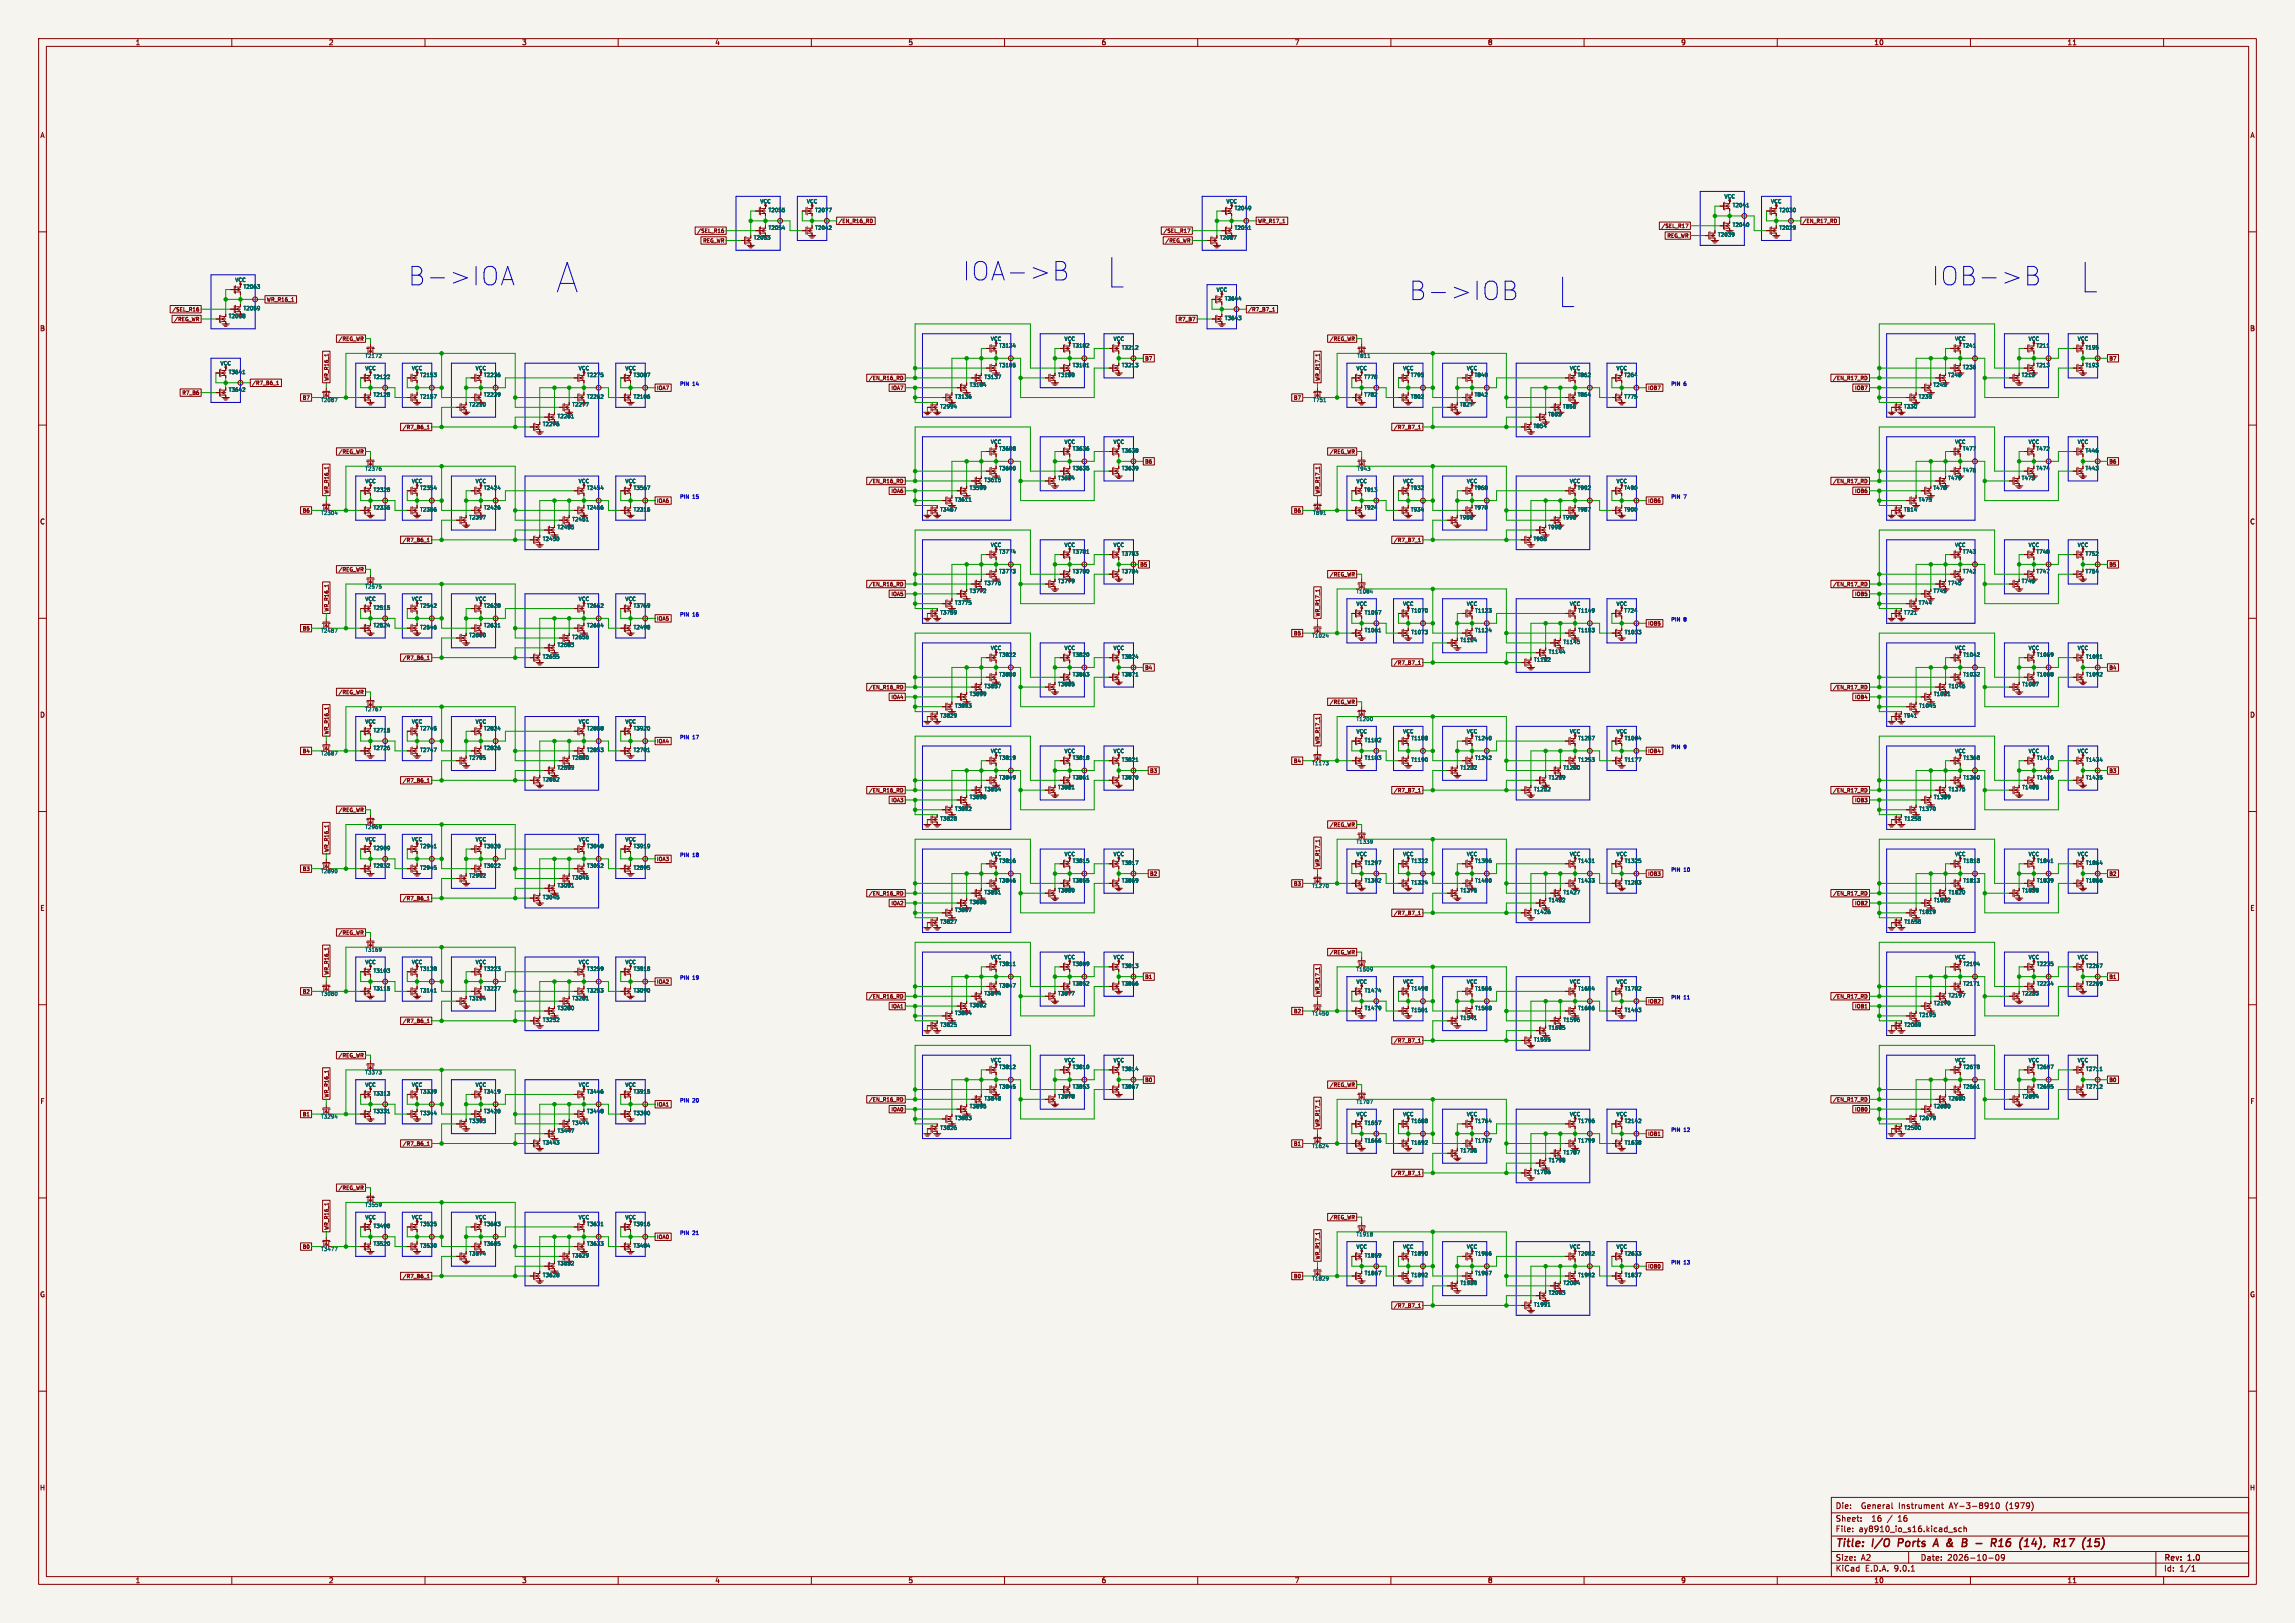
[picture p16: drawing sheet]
<svg xmlns="http://www.w3.org/2000/svg" width="594mm" height="420mm" viewBox="0 0 594 420" stroke-linecap="round" stroke-linejoin="round" font-family="sans-serif">
<defs><g id="words">
<g font-size="6.6" fill="#0000c2">
<text x="105.4" y="74.1">B-&gt;IOA</text>
<text x="248.9" y="72.9">IOA-&gt;B</text>
<text x="364.5" y="77.9">B-&gt;IOB</text>
<text x="499.7" y="74.1">IOB-&gt;B</text>
</g>
<g font-size="2.8" fill="#840000">
<text x="475" y="400.9">Title:</text>
<text x="484.7" y="400.9">I/O</text>
<text x="492.1" y="400.9">Ports</text>
<text x="502.3" y="400.9">A</text>
<text x="506.3" y="400.9">&amp;</text>
<text x="511.1" y="400.9">B</text>
<text x="515.4" y="400.9">-</text>
<text x="520.2" y="400.9">R16</text>
<text x="528.4" y="400.9">(14),</text>
<text x="538.1" y="400.9">R17</text>
</g>
<g font-size="2.1" fill="#840000">
<text x="475" y="394">Sheet:</text>
<text x="475" y="390.7">Die:</text>
<text x="481.8" y="390.7">General</text>
<text x="484.5" y="394">16</text>
<text x="488.7" y="394">/</text>
<text x="491.6" y="394">16</text>
<text x="491.6" y="390.7">Instrument</text>
<text x="504.8" y="390.7">AY-3-8910</text>
<text x="519.6" y="390.7">(1979)</text>
<text x="475" y="396.7">File:</text>
<text x="481.1" y="396.7">ay8910_io_s16.kicad_sch</text>
<text x="475" y="406.9">KiCad</text>
<text x="475" y="404.1">Size:</text>
<text x="481.7" y="404.1">A2</text>
<text x="482.7" y="406.9">E.D.A.</text>
<text x="490.3" y="406.9">9.0.1</text>
<text x="497" y="404.1">Date:</text>
<text x="504" y="404.1">2026-10-09</text>
<text x="560" y="404.3">Rev:</text>
<text x="560" y="406.9">Id:</text>
<text x="564.1" y="406.9">1/1</text>
<text x="566.4" y="404.3">1.0</text>
</g>
<g font-size="1.8" fill="#840000">
<text x="35" y="11.9">1</text>
<text x="85" y="11.9">2</text>
<text x="135" y="11.9">3</text>
<text x="185" y="11.9">4</text>
<text x="235" y="11.9">5</text>
<text x="285" y="11.9">6</text>
<text x="335" y="11.9">7</text>
<text x="385" y="11.9">8</text>
<text x="435" y="11.9">9</text>
<text x="485" y="11.9">10</text>
<text x="535" y="11.9">11</text>
<text x="10.3" y="35.9">A</text>
<text x="582.3" y="35.9">A</text>
<text x="10.3" y="85.9">B</text>
<text x="582.3" y="85.9">B</text>
<text x="10.3" y="135.9">C</text>
<text x="582.3" y="135.9">C</text>
<text x="10.3" y="185.9">D</text>
<text x="582.3" y="185.9">D</text>
<text x="10.3" y="235.9">E</text>
<text x="582.3" y="235.9">E</text>
<text x="10.3" y="285.9">F</text>
<text x="582.3" y="285.9">F</text>
<text x="10.3" y="335.9">G</text>
<text x="582.3" y="335.9">G</text>
<text x="10.2" y="385.9">H</text>
<text x="582.2" y="385.9">H</text>
<text x="35" y="409.9">1</text>
<text x="85" y="409.9">2</text>
<text x="135" y="409.9">3</text>
<text x="185" y="409.9">4</text>
<text x="235" y="409.9">5</text>
<text x="285" y="409.9">6</text>
<text x="335" y="409.9">7</text>
<text x="385" y="409.9">8</text>
<text x="435" y="409.9">9</text>
<text x="485" y="409.9">10</text>
<text x="535" y="409.9">11</text>
</g>
<g font-size="1.3" fill="#006464">
<text x="196.6" y="52.8">VCC</text>
<text x="208.7" y="52.8">VCC</text>
<text x="317.3" y="52.8">VCC</text>
<text x="446.2" y="51.6">VCC</text>
<text x="448.3" y="53.8">T2041</text>
<text x="458.2" y="52.8">VCC</text>
<text x="198.8" y="59.7">T2054</text>
<text x="198.8" y="55.1">T2055</text>
<text x="210.8" y="55.1">T2077</text>
<text x="210.8" y="59.7">T2042</text>
<text x="319.4" y="59.7">T2051</text>
<text x="319.4" y="54.6">T2049</text>
<text x="448.3" y="58.9">T2040</text>
<text x="460.4" y="55.1">T2030</text>
<text x="460.4" y="59.7">T2029</text>
<text x="444.5" y="61.4">T2039</text>
<text x="60.7" y="73.2">VCC</text>
<text x="62.9" y="74.9">T2063</text>
<text x="314.7" y="75.7">VCC</text>
<text x="316.9" y="78">T3644</text>
<text x="62.9" y="80.5">T2059</text>
<text x="316.9" y="83">T3643</text>
<text x="256.3" y="88.4">VCC</text>
<text x="275.4" y="88.4">VCC</text>
<text x="288.1" y="88.4">VCC</text>
<text x="505.9" y="88.4">VCC</text>
<text x="524.9" y="88.4">VCC</text>
<text x="537.6" y="88.4">VCC</text>
<text x="56.9" y="94.7">VCC</text>
<text x="94.4" y="92.8">T2172</text>
<text x="258.5" y="90.1">T3134</text>
<text x="258.5" y="95.2">T3105</text>
<text x="277.5" y="90.1">T3182</text>
<text x="277.5" y="95.2">T3181</text>
<text x="290.2" y="90.7">T3212</text>
<text x="290.2" y="95.2">T3213</text>
<text x="351.2" y="92.8">T811</text>
<text x="507.9" y="95.7">T236</text>
<text x="507.9" y="90.1">T241</text>
<text x="526.9" y="95.2">T213</text>
<text x="526.9" y="90.1">T211</text>
<text x="539.6" y="90.7">T195</text>
<text x="539.6" y="95.2">T193</text>
<text x="59.1" y="97">T3641</text>
<text x="59.1" y="101.6">T3642</text>
<text x="94.4" y="96">VCC</text>
<text x="96.5" y="98.3">T2122</text>
<text x="106.5" y="96">VCC</text>
<text x="108.6" y="97.8">T2153</text>
<text x="123" y="96">VCC</text>
<text x="125.1" y="97.8">T2236</text>
<text x="149.6" y="96">VCC</text>
<text x="151.8" y="97.8">T2275</text>
<text x="161.7" y="96">VCC</text>
<text x="163.8" y="97.8">T3087</text>
<text x="250.8" y="100.3">T3104</text>
<text x="254.6" y="98.3">T3137</text>
<text x="273.7" y="97.8">T3180</text>
<text x="350.9" y="96">VCC</text>
<text x="352.9" y="98.3">T778</text>
<text x="363" y="96">VCC</text>
<text x="365" y="97.8">T795</text>
<text x="379.5" y="96">VCC</text>
<text x="381.5" y="97.8">T840</text>
<text x="406.2" y="96">VCC</text>
<text x="408.2" y="97.8">T862</text>
<text x="418.2" y="96">VCC</text>
<text x="420.3" y="97.8">T264</text>
<text x="504.1" y="97.8">T246</text>
<text x="82.9" y="104.2">T2087</text>
<text x="96.5" y="102.8">T2128</text>
<text x="108.6" y="103.4">T2157</text>
<text x="125.1" y="102.8">T2239</text>
<text x="151.8" y="103.4">T2262</text>
<text x="163.8" y="103.4">T2106</text>
<text x="243.2" y="105.9">T2994</text>
<text x="247" y="103.4">T3136</text>
<text x="339.7" y="104.2">T751</text>
<text x="352.9" y="102.8">T782</text>
<text x="365" y="103.4">T802</text>
<text x="377.7" y="105.4">T827</text>
<text x="381.5" y="102.8">T842</text>
<text x="400.6" y="107.9">T863</text>
<text x="404.4" y="105.9">T855</text>
<text x="408.2" y="102.8">T864</text>
<text x="420.3" y="103.4">T775</text>
<text x="492.6" y="105.9">T330</text>
<text x="496.5" y="103.4">T235</text>
<text x="140.3" y="110.5">T2276</text>
<text x="144.2" y="108.4">T2261</text>
<text x="396.8" y="111">T854</text>
<text x="256.3" y="115.1">VCC</text>
<text x="258.5" y="116.8">T3608</text>
<text x="275.4" y="115.1">VCC</text>
<text x="277.5" y="116.8">T3636</text>
<text x="288.1" y="115.1">VCC</text>
<text x="290.2" y="117.3">T3638</text>
<text x="505.9" y="115.1">VCC</text>
<text x="507.9" y="116.8">T477</text>
<text x="524.9" y="115.1">VCC</text>
<text x="526.9" y="116.8">T472</text>
<text x="537.6" y="115.1">VCC</text>
<text x="539.6" y="117.3">T446</text>
<text x="94.4" y="122">T2376</text>
<text x="94.4" y="125.2">VCC</text>
<text x="106.5" y="125.2">VCC</text>
<text x="123" y="125.2">VCC</text>
<text x="149.6" y="125.2">VCC</text>
<text x="161.7" y="125.2">VCC</text>
<text x="254.6" y="124.9">T3615</text>
<text x="258.5" y="121.9">T3600</text>
<text x="273.7" y="124.4">T3634</text>
<text x="277.5" y="121.9">T3635</text>
<text x="290.2" y="121.9">T3639</text>
<text x="350.9" y="125.2">VCC</text>
<text x="351.2" y="122">T943</text>
<text x="363" y="125.2">VCC</text>
<text x="379.5" y="125.2">VCC</text>
<text x="406.2" y="125.2">VCC</text>
<text x="418.2" y="125.2">VCC</text>
<text x="504.1" y="124.4">T479</text>
<text x="507.9" y="122.4">T476</text>
<text x="526.9" y="121.9">T474</text>
<text x="539.6" y="121.9">T443</text>
<text x="96.5" y="127.5">T2328</text>
<text x="108.6" y="127">T2354</text>
<text x="125.1" y="127">T2424</text>
<text x="151.8" y="127">T2454</text>
<text x="163.8" y="127">T3567</text>
<text x="247" y="130">T3611</text>
<text x="352.9" y="127.5">T913</text>
<text x="365" y="127">T932</text>
<text x="381.5" y="127">T968</text>
<text x="408.2" y="127">T992</text>
<text x="420.3" y="127">T490</text>
<text x="496.5" y="130">T475</text>
<text x="82.9" y="133.5">T2304</text>
<text x="96.5" y="132.1">T2336</text>
<text x="108.6" y="132.6">T2356</text>
<text x="121.3" y="134.6">T2397</text>
<text x="125.1" y="132.1">T2426</text>
<text x="148" y="135.1">T2451</text>
<text x="151.8" y="132.1">T2456</text>
<text x="163.8" y="132.6">T2316</text>
<text x="243.2" y="132.6">T3467</text>
<text x="339.7" y="133.5">T891</text>
<text x="352.9" y="132.1">T924</text>
<text x="365" y="132.6">T934</text>
<text x="381.5" y="132.1">T970</text>
<text x="400.6" y="137.1">T995</text>
<text x="408.2" y="132.6">T987</text>
<text x="420.3" y="132.6">T900</text>
<text x="492.6" y="132.6">T514</text>
<text x="140.3" y="140.2">T2450</text>
<text x="256.3" y="141.7">VCC</text>
<text x="258.5" y="143.5">T3774</text>
<text x="275.4" y="141.7">VCC</text>
<text x="277.5" y="143.5">T3781</text>
<text x="288.1" y="141.7">VCC</text>
<text x="290.2" y="144">T3783</text>
<text x="396.8" y="140.2">T986</text>
<text x="505.9" y="141.7">VCC</text>
<text x="507.9" y="143.5">T743</text>
<text x="524.9" y="141.7">VCC</text>
<text x="526.9" y="143.5">T748</text>
<text x="537.6" y="141.7">VCC</text>
<text x="539.6" y="144">T752</text>
<text x="258.5" y="148.6">T3773</text>
<text x="277.5" y="148.6">T3780</text>
<text x="290.2" y="148.6">T3784</text>
<text x="507.9" y="148.6">T742</text>
<text x="526.9" y="148.6">T747</text>
<text x="539.6" y="148.6">T754</text>
<text x="94.4" y="152.5">T2575</text>
<text x="94.4" y="155.7">VCC</text>
<text x="106.5" y="155.7">VCC</text>
<text x="123" y="155.7">VCC</text>
<text x="149.6" y="155.7">VCC</text>
<text x="161.7" y="155.7">VCC</text>
<text x="254.6" y="151.6">T3776</text>
<text x="350.9" y="153.8">T1084</text>
<text x="500.3" y="153.6">T741</text>
<text x="504.1" y="151.6">T745</text>
<text x="96.5" y="158">T2515</text>
<text x="108.6" y="157.5">T2542</text>
<text x="125.1" y="157.5">T2628</text>
<text x="151.8" y="157.5">T2662</text>
<text x="163.8" y="157.5">T3769</text>
<text x="243.2" y="159.2">T3759</text>
<text x="247" y="156.7">T3775</text>
<text x="350.9" y="157">VCC</text>
<text x="353.1" y="159.2">T1057</text>
<text x="363" y="157">VCC</text>
<text x="365.1" y="158.7">T1070</text>
<text x="379.5" y="157">VCC</text>
<text x="381.6" y="158.7">T1123</text>
<text x="406.2" y="157">VCC</text>
<text x="408.3" y="158.7">T1149</text>
<text x="418.2" y="157">VCC</text>
<text x="420.3" y="158.7">T724</text>
<text x="492.6" y="159.2">T721</text>
<text x="496.5" y="156.7">T744</text>
<text x="82.9" y="163.9">T2487</text>
<text x="96.5" y="162.5">T2524</text>
<text x="108.6" y="163">T2546</text>
<text x="125.1" y="162.5">T2631</text>
<text x="144.2" y="167.6">T2663</text>
<text x="148" y="165.6">T2656</text>
<text x="151.8" y="162.5">T2664</text>
<text x="163.8" y="163">T2498</text>
<text x="339.5" y="165.2">T1024</text>
<text x="353.1" y="163.8">T1061</text>
<text x="365.1" y="164.3">T1073</text>
<text x="377.8" y="166.3">T1114</text>
<text x="381.6" y="163.8">T1124</text>
<text x="404.5" y="166.9">T1145</text>
<text x="408.3" y="163.8">T1153</text>
<text x="420.4" y="164.3">T1033</text>
<text x="140.3" y="170.7">T2655</text>
<text x="256.3" y="168.4">VCC</text>
<text x="258.5" y="170.2">T3822</text>
<text x="275.4" y="168.4">VCC</text>
<text x="277.5" y="170.2">T3820</text>
<text x="288.1" y="168.4">VCC</text>
<text x="290.2" y="170.7">T3824</text>
<text x="396.9" y="171.4">T1152</text>
<text x="400.7" y="169.4">T1144</text>
<text x="505.9" y="168.4">VCC</text>
<text x="508" y="170.2">T1042</text>
<text x="524.9" y="168.4">VCC</text>
<text x="527.1" y="170.2">T1069</text>
<text x="537.6" y="168.4">VCC</text>
<text x="539.8" y="170.7">T1091</text>
<text x="254.6" y="178.3">T3857</text>
<text x="258.5" y="175.2">T3850</text>
<text x="273.7" y="177.8">T3885</text>
<text x="277.5" y="175.2">T3863</text>
<text x="290.2" y="175.2">T3871</text>
<text x="504.2" y="178.3">T1046</text>
<text x="508" y="175.2">T1032</text>
<text x="527.1" y="175.2">T1068</text>
<text x="539.8" y="175.2">T1092</text>
<text x="94.4" y="184.3">T2767</text>
<text x="243.2" y="185.9">T3829</text>
<text x="247" y="183.4">T3893</text>
<text x="492.6" y="185.9">T941</text>
<text x="496.6" y="183.4">T1045</text>
<text x="94.4" y="187.5">VCC</text>
<text x="96.5" y="189.7">T2715</text>
<text x="106.5" y="187.5">VCC</text>
<text x="108.6" y="189.2">T2745</text>
<text x="123" y="187.5">VCC</text>
<text x="125.1" y="189.2">T2824</text>
<text x="149.6" y="187.5">VCC</text>
<text x="151.8" y="189.2">T2858</text>
<text x="161.7" y="187.5">VCC</text>
<text x="163.8" y="189.2">T3920</text>
<text x="350.9" y="186.8">T1200</text>
<text x="350.9" y="190">VCC</text>
<text x="363" y="190">VCC</text>
<text x="365.1" y="191.7">T1188</text>
<text x="379.5" y="190">VCC</text>
<text x="381.6" y="191.7">T1240</text>
<text x="406.2" y="190">VCC</text>
<text x="408.3" y="191.7">T1257</text>
<text x="418.2" y="190">VCC</text>
<text x="420.4" y="191.7">T1004</text>
<text x="82.9" y="195.7">T2687</text>
<text x="96.5" y="194.3">T2726</text>
<text x="108.6" y="194.8">T2747</text>
<text x="121.3" y="196.8">T2795</text>
<text x="125.1" y="194.3">T2826</text>
<text x="151.8" y="194.8">T2853</text>
<text x="163.8" y="194.8">T2701</text>
<text x="256.3" y="195.1">VCC</text>
<text x="258.5" y="196.8">T3819</text>
<text x="275.4" y="195.1">VCC</text>
<text x="277.5" y="196.8">T3818</text>
<text x="288.1" y="195.1">VCC</text>
<text x="290.2" y="197.3">T3821</text>
<text x="353.1" y="196.8">T1183</text>
<text x="353.1" y="192.3">T1182</text>
<text x="365.1" y="197.3">T1190</text>
<text x="381.6" y="196.8">T1242</text>
<text x="408.3" y="197.3">T1253</text>
<text x="420.4" y="197.3">T1177</text>
<text x="505.9" y="195.1">VCC</text>
<text x="508" y="196.8">T1368</text>
<text x="524.9" y="195.1">VCC</text>
<text x="527.1" y="196.8">T1410</text>
<text x="537.6" y="195.1">VCC</text>
<text x="539.8" y="197.3">T1434</text>
<text x="140.3" y="202.4">T2852</text>
<text x="258.5" y="201.9">T3849</text>
<text x="277.5" y="201.9">T3861</text>
<text x="290.2" y="201.9">T3870</text>
<text x="339.5" y="198.2">T1173</text>
<text x="404.5" y="199.4">T1260</text>
<text x="508" y="201.9">T1360</text>
<text x="527.1" y="201.9">T1406</text>
<text x="539.8" y="201.9">T1435</text>
<text x="254.6" y="205">T3854</text>
<text x="396.9" y="205">T1252</text>
<text x="504.2" y="205">T1375</text>
<text x="94.4" y="214.7">T2969</text>
<text x="243.2" y="212.6">T3828</text>
<text x="247" y="210">T3892</text>
<text x="492.8" y="212.6">T1258</text>
<text x="496.6" y="210">T1370</text>
<text x="94.4" y="217.9">VCC</text>
<text x="96.5" y="220.2">T2909</text>
<text x="106.5" y="217.9">VCC</text>
<text x="108.6" y="219.7">T2941</text>
<text x="123" y="217.9">VCC</text>
<text x="125.1" y="219.7">T3020</text>
<text x="149.6" y="217.9">VCC</text>
<text x="151.8" y="219.7">T3048</text>
<text x="161.7" y="217.9">VCC</text>
<text x="163.8" y="219.7">T3919</text>
<text x="256.3" y="221.7">VCC</text>
<text x="275.4" y="221.7">VCC</text>
<text x="288.1" y="221.7">VCC</text>
<text x="350.9" y="218.5">T1339</text>
<text x="350.9" y="221.7">VCC</text>
<text x="363" y="221.7">VCC</text>
<text x="379.5" y="221.7">VCC</text>
<text x="406.2" y="221.7">VCC</text>
<text x="418.2" y="221.7">VCC</text>
<text x="505.9" y="221.7">VCC</text>
<text x="524.9" y="221.7">VCC</text>
<text x="537.6" y="221.7">VCC</text>
<text x="82.9" y="226.2">T2890</text>
<text x="96.5" y="224.8">T2932</text>
<text x="108.6" y="225.3">T2945</text>
<text x="125.1" y="224.8">T3022</text>
<text x="148" y="227.8">T3046</text>
<text x="151.8" y="224.8">T3052</text>
<text x="163.8" y="225.3">T2895</text>
<text x="258.5" y="223.5">T3816</text>
<text x="277.5" y="223.5">T3815</text>
<text x="290.2" y="224">T3817</text>
<text x="353.1" y="224">T1297</text>
<text x="365.1" y="223.5">T1322</text>
<text x="381.6" y="223.5">T1396</text>
<text x="408.3" y="223.5">T1431</text>
<text x="420.4" y="223.5">T1325</text>
<text x="508" y="223.5">T1818</text>
<text x="527.1" y="223.5">T1841</text>
<text x="539.8" y="224">T1864</text>
<text x="140.3" y="232.9">T3045</text>
<text x="254.6" y="231.6">T3851</text>
<text x="258.5" y="228.6">T3846</text>
<text x="273.7" y="231.1">T3880</text>
<text x="277.5" y="228.6">T3855</text>
<text x="290.2" y="228.6">T3869</text>
<text x="339.5" y="230">T1270</text>
<text x="353.1" y="228.6">T1302</text>
<text x="365.1" y="229.1">T1324</text>
<text x="381.6" y="228.6">T1400</text>
<text x="404.5" y="231.6">T1427</text>
<text x="408.3" y="228.6">T1433</text>
<text x="420.4" y="229.1">T1283</text>
<text x="504.2" y="231.6">T1820</text>
<text x="508" y="228.6">T1813</text>
<text x="523.3" y="231.1">T1838</text>
<text x="527.1" y="228.6">T1839</text>
<text x="539.8" y="228.6">T1866</text>
<text x="243.2" y="239.2">T3827</text>
<text x="250.8" y="234.2">T3888</text>
<text x="396.9" y="236.7">T1426</text>
<text x="492.8" y="239.2">T1658</text>
<text x="496.6" y="236.7">T1819</text>
<text x="94.4" y="246.5">T3169</text>
<text x="94.4" y="249.7">VCC</text>
<text x="96.5" y="251.9">T3103</text>
<text x="106.5" y="249.7">VCC</text>
<text x="108.6" y="251.4">T3138</text>
<text x="123" y="249.7">VCC</text>
<text x="125.1" y="251.4">T3223</text>
<text x="149.6" y="249.7">VCC</text>
<text x="151.8" y="251.4">T3259</text>
<text x="161.7" y="249.7">VCC</text>
<text x="163.8" y="251.4">T3918</text>
<text x="256.3" y="248.4">VCC</text>
<text x="258.5" y="250.2">T3811</text>
<text x="275.4" y="248.4">VCC</text>
<text x="277.5" y="250.2">T3809</text>
<text x="288.1" y="248.4">VCC</text>
<text x="290.2" y="250.7">T3813</text>
<text x="350.9" y="251.6">T1509</text>
<text x="505.9" y="248.4">VCC</text>
<text x="508" y="250.2">T2194</text>
<text x="524.9" y="248.4">VCC</text>
<text x="527.1" y="250.2">T2235</text>
<text x="537.6" y="248.4">VCC</text>
<text x="539.8" y="250.7">T2267</text>
<text x="82.9" y="257.9">T3080</text>
<text x="96.5" y="256.5">T3115</text>
<text x="108.6" y="257">T3141</text>
<text x="125.1" y="256.5">T3227</text>
<text x="151.8" y="257">T3253</text>
<text x="163.8" y="257">T3090</text>
<text x="258.5" y="255.8">T3847</text>
<text x="273.7" y="257.8">T3877</text>
<text x="277.5" y="255.2">T3852</text>
<text x="290.2" y="255.2">T3866</text>
<text x="350.9" y="254.8">VCC</text>
<text x="353.1" y="257">T1474</text>
<text x="363" y="254.8">VCC</text>
<text x="365.1" y="256.5">T1498</text>
<text x="379.5" y="254.8">VCC</text>
<text x="381.6" y="256.5">T1566</text>
<text x="406.2" y="254.8">VCC</text>
<text x="408.3" y="256.5">T1604</text>
<text x="418.2" y="254.8">VCC</text>
<text x="420.4" y="256.5">T1782</text>
<text x="508" y="255.2">T2171</text>
<text x="527.1" y="255.2">T2234</text>
<text x="539.8" y="255.2">T2269</text>
<text x="250.8" y="260.8">T3882</text>
<text x="339.5" y="263">T1450</text>
<text x="353.1" y="261.6">T1479</text>
<text x="365.1" y="262.1">T1501</text>
<text x="381.6" y="261.6">T1568</text>
<text x="408.3" y="261.6">T1606</text>
<text x="420.4" y="262.1">T1463</text>
<text x="496.6" y="263.4">T2195</text>
<text x="500.4" y="260.3">T2170</text>
<text x="504.2" y="258.3">T2197</text>
<text x="140.3" y="264.6">T3252</text>
<text x="243.2" y="265.9">T3825</text>
<text x="396.9" y="269.7">T1595</text>
<text x="404.5" y="264.6">T1596</text>
<text x="492.8" y="265.9">T2069</text>
<text x="256.3" y="275.1">VCC</text>
<text x="275.4" y="275.1">VCC</text>
<text x="288.1" y="275.1">VCC</text>
<text x="505.9" y="275.1">VCC</text>
<text x="524.9" y="275.1">VCC</text>
<text x="537.6" y="275.1">VCC</text>
<text x="94.4" y="278.2">T3373</text>
<text x="94.4" y="281.4">VCC</text>
<text x="106.5" y="281.4">VCC</text>
<text x="123" y="281.4">VCC</text>
<text x="149.6" y="281.4">VCC</text>
<text x="161.7" y="281.4">VCC</text>
<text x="258.5" y="276.8">T3812</text>
<text x="258.5" y="281.9">T3845</text>
<text x="277.5" y="281.9">T3853</text>
<text x="277.5" y="276.8">T3810</text>
<text x="290.2" y="277.3">T3814</text>
<text x="290.2" y="281.9">T3867</text>
<text x="508" y="281.9">T2661</text>
<text x="508" y="276.8">T2678</text>
<text x="527.1" y="281.9">T2695</text>
<text x="527.1" y="276.8">T2697</text>
<text x="539.8" y="277.3">T2711</text>
<text x="539.8" y="281.9">T2712</text>
<text x="96.5" y="283.7">T3313</text>
<text x="108.6" y="283.2">T3339</text>
<text x="125.1" y="283.2">T3419</text>
<text x="151.8" y="283.2">T3446</text>
<text x="163.8" y="283.2">T3915</text>
<text x="250.8" y="287">T3895</text>
<text x="254.6" y="285">T3848</text>
<text x="273.7" y="284.5">T3878</text>
<text x="350.9" y="285.9">T1707</text>
<text x="504.2" y="285">T2680</text>
<text x="523.3" y="284.5">T2694</text>
<text x="82.9" y="289.7">T3294</text>
<text x="96.5" y="288.3">T3331</text>
<text x="108.6" y="288.8">T3344</text>
<text x="125.1" y="288.3">T3420</text>
<text x="148" y="291.3">T3444</text>
<text x="151.8" y="288.3">T3448</text>
<text x="163.8" y="288.8">T3300</text>
<text x="243.2" y="292.6">T3826</text>
<text x="247" y="290">T3883</text>
<text x="350.9" y="289.1">VCC</text>
<text x="353.1" y="291.3">T1657</text>
<text x="363" y="289.1">VCC</text>
<text x="365.1" y="290.8">T1688</text>
<text x="379.5" y="289.1">VCC</text>
<text x="381.6" y="290.8">T1764</text>
<text x="406.2" y="289.1">VCC</text>
<text x="408.3" y="290.8">T1796</text>
<text x="418.2" y="289.1">VCC</text>
<text x="420.4" y="290.8">T2142</text>
<text x="492.8" y="292.6">T2500</text>
<text x="496.6" y="290">T2679</text>
<text x="140.3" y="296.4">T3443</text>
<text x="339.5" y="297.3">T1624</text>
<text x="353.1" y="295.9">T1666</text>
<text x="365.1" y="296.4">T1692</text>
<text x="381.6" y="295.9">T1767</text>
<text x="404.5" y="298.9">T1787</text>
<text x="408.3" y="295.9">T1799</text>
<text x="420.4" y="296.4">T1638</text>
<text x="396.9" y="304">T1786</text>
<text x="400.7" y="301">T1798</text>
<text x="94.4" y="312.5">T3559</text>
<text x="94.4" y="315.7">VCC</text>
<text x="96.5" y="318">T3498</text>
<text x="106.5" y="315.7">VCC</text>
<text x="108.6" y="317.5">T3525</text>
<text x="123" y="315.7">VCC</text>
<text x="125.1" y="317.5">T3603</text>
<text x="149.6" y="315.7">VCC</text>
<text x="151.8" y="317.5">T3631</text>
<text x="161.7" y="315.7">VCC</text>
<text x="163.8" y="317.5">T3916</text>
<text x="82.9" y="324">T3477</text>
<text x="96.5" y="322.6">T3520</text>
<text x="108.6" y="323.1">T3530</text>
<text x="125.1" y="322.6">T3605</text>
<text x="151.8" y="322.6">T3633</text>
<text x="163.8" y="323.1">T3484</text>
<text x="350.9" y="320.1">T1918</text>
<text x="350.9" y="323.3">VCC</text>
<text x="363" y="323.3">VCC</text>
<text x="379.5" y="323.3">VCC</text>
<text x="406.2" y="323.3">VCC</text>
<text x="418.2" y="323.3">VCC</text>
<text x="144.2" y="327.6">T3632</text>
<text x="148" y="325.6">T3629</text>
<text x="353.1" y="325.6">T1859</text>
<text x="365.1" y="325.1">T1890</text>
<text x="381.6" y="325.1">T1966</text>
<text x="408.3" y="325.1">T2002</text>
<text x="420.4" y="325.1">T2633</text>
<text x="140.3" y="330.7">T3628</text>
<text x="339.5" y="331.6">T1829</text>
<text x="353.1" y="330.2">T1867</text>
<text x="365.1" y="330.7">T1892</text>
<text x="377.8" y="332.7">T1939</text>
<text x="381.6" y="330.2">T1967</text>
<text x="408.3" y="330.7">T1992</text>
<text x="420.4" y="330.7">T1837</text>
<text x="396.9" y="338.3">T1991</text>
</g>
<g font-size="1.3" fill="#840000">
<text x="216.9" y="57.9">/EN_R16_RD</text>
<text x="325.5" y="57.9">WR_R17_1</text>
<text x="429.9" y="59.2">/SEL_R17</text>
<text x="466.4" y="57.9">/EN_R17_RD</text>
<text x="180.3" y="60.5">/SEL_R16</text>
<text x="181.8" y="63">REG_WR</text>
<text x="195" y="62.2">T2053</text>
<text x="301" y="60.5">/SEL_R17</text>
<text x="301.5" y="63">/REG_WR</text>
<text x="315.6" y="62.2">T2067</text>
<text x="431.4" y="61.7">REG_WR</text>
<text x="44.4" y="80.8">/SEL_R16</text>
<text x="44.9" y="83.3">/REG_WR</text>
<text x="59.1" y="82.5">T2068</text>
<text x="68.9" y="78.2">WR_R16_1</text>
<text x="304.8" y="83.3">R7_B7</text>
<text x="322.9" y="80.8">/R7_B7_1</text>
<text x="87.5" y="88.4">/REG_WR</text>
<text x="344" y="88.4">/REG_WR</text>
<text x="296.3" y="93.5">B7</text>
<text x="545.8" y="93.5">B7</text>
<text x="65.1" y="99.8">/R7_B6_1</text>
<text x="85.2" y="98.7" transform="rotate(-90 85.2 98.7)">WR_R16_1</text>
<text x="169.9" y="101.1">IOA7</text>
<text x="224.7" y="98.6">/EN_R16_RD</text>
<text x="230.5" y="101.1">IOA7</text>
<text x="341.8" y="98.7" transform="rotate(-90 341.8 98.7)">WR_R17_1</text>
<text x="426.4" y="101.1">IOB7</text>
<text x="474.3" y="98.6">/EN_R17_RD</text>
<text x="479.9" y="101.1">IOB7</text>
<text x="500.3" y="100.3">T245</text>
<text x="523.1" y="97.8">T212</text>
<text x="47" y="102.4">R7_B6</text>
<text x="78.2" y="103.6">B7</text>
<text x="121.3" y="105.4">T2210</text>
<text x="148" y="105.4">T2277</text>
<text x="334.7" y="103.6">B7</text>
<text x="104.1" y="111.3">/R7_B6_1</text>
<text x="360.6" y="111.3">/R7_B7_1</text>
<text x="87.5" y="117.6">/REG_WR</text>
<text x="344" y="117.6">/REG_WR</text>
<text x="224.7" y="125.2">/EN_R16_RD</text>
<text x="296.3" y="120.2">B6</text>
<text x="474.3" y="125.2">/EN_R17_RD</text>
<text x="523.1" y="124.4">T473</text>
<text x="545.8" y="120.2">B6</text>
<text x="85.2" y="127.9" transform="rotate(-90 85.2 127.9)">WR_R16_1</text>
<text x="169.9" y="130.3">IOA6</text>
<text x="230.5" y="127.8">IOA6</text>
<text x="250.8" y="127">T3599</text>
<text x="341.8" y="127.9" transform="rotate(-90 341.8 127.9)">WR_R17_1</text>
<text x="426.4" y="130.3">IOB6</text>
<text x="479.9" y="127.8">IOB6</text>
<text x="500.3" y="127">T478</text>
<text x="78.2" y="132.9">B6</text>
<text x="144.2" y="137.1">T2455</text>
<text x="334.7" y="132.9">B6</text>
<text x="377.7" y="134.6">T955</text>
<text x="404.4" y="134.6">T996</text>
<text x="104.1" y="140.5">/R7_B6_1</text>
<text x="360.6" y="140.5">/R7_B7_1</text>
<text x="87.5" y="148.1">/REG_WR</text>
<text x="295" y="146.8">B5</text>
<text x="344" y="149.4">/REG_WR</text>
<text x="545.8" y="146.8">B5</text>
<text x="224.7" y="151.9">/EN_R16_RD</text>
<text x="230.5" y="154.4">IOA5</text>
<text x="250.8" y="153.6">T3772</text>
<text x="273.7" y="151.1">T3779</text>
<text x="474.3" y="151.9">/EN_R17_RD</text>
<text x="479.9" y="154.4">IOB5</text>
<text x="523.1" y="151.1">T746</text>
<text x="85.2" y="158.4" transform="rotate(-90 85.2 158.4)">WR_R16_1</text>
<text x="169.9" y="160.8">IOA5</text>
<text x="341.8" y="159.7" transform="rotate(-90 341.8 159.7)">WR_R17_1</text>
<text x="78.2" y="163.3">B5</text>
<text x="121.3" y="165.1">T2600</text>
<text x="334.7" y="164.6">B5</text>
<text x="426.4" y="162.1">IOB5</text>
<text x="104.1" y="171">/R7_B6_1</text>
<text x="296.3" y="173.5">B4</text>
<text x="360.6" y="172.2">/R7_B7_1</text>
<text x="545.8" y="173.5">B4</text>
<text x="87.5" y="179.8">/REG_WR</text>
<text x="224.7" y="178.6">/EN_R16_RD</text>
<text x="474.3" y="178.6">/EN_R17_RD</text>
<text x="523.3" y="177.8">T1067</text>
<text x="230.5" y="181.1">IOA4</text>
<text x="250.8" y="180.3">T3899</text>
<text x="344" y="182.4">/REG_WR</text>
<text x="479.9" y="181.1">IOB4</text>
<text x="500.4" y="180.3">T1031</text>
<text x="85.2" y="190.1" transform="rotate(-90 85.2 190.1)">WR_R16_1</text>
<text x="78.2" y="195.1">B4</text>
<text x="148" y="196.8">T2860</text>
<text x="169.9" y="192.5">IOA4</text>
<text x="334.7" y="197.6">B4</text>
<text x="341.8" y="192.7" transform="rotate(-90 341.8 192.7)">WR_R17_1</text>
<text x="426.4" y="195.1">IOB4</text>
<text x="104.1" y="202.7">/R7_B6_1</text>
<text x="144.2" y="199.4">T2859</text>
<text x="297.5" y="200.2">B3</text>
<text x="377.8" y="199.4">T1232</text>
<text x="400.7" y="201.9">T1259</text>
<text x="545.8" y="200.2">B3</text>
<text x="224.7" y="205.2">/EN_R16_RD</text>
<text x="230.5" y="207.8">IOA3</text>
<text x="250.8" y="207">T3898</text>
<text x="273.7" y="204.4">T3881</text>
<text x="360.6" y="205.2">/R7_B7_1</text>
<text x="474.3" y="205.2">/EN_R17_RD</text>
<text x="479.9" y="207.8">IOB3</text>
<text x="500.4" y="207">T1359</text>
<text x="523.3" y="204.4">T1405</text>
<text x="87.5" y="210.3">/REG_WR</text>
<text x="344" y="214.1">/REG_WR</text>
<text x="85.2" y="220.6" transform="rotate(-90 85.2 220.6)">WR_R16_1</text>
<text x="78.2" y="225.6">B3</text>
<text x="121.3" y="227.3">T2992</text>
<text x="169.9" y="223">IOA3</text>
<text x="297.5" y="226.8">B2</text>
<text x="341.8" y="224.4" transform="rotate(-90 341.8 224.4)">WR_R17_1</text>
<text x="426.4" y="226.8">IOB3</text>
<text x="545.8" y="226.8">B2</text>
<text x="104.1" y="233.2">/R7_B6_1</text>
<text x="144.2" y="229.8">T3051</text>
<text x="224.7" y="231.9">/EN_R16_RD</text>
<text x="334.7" y="229.4">B3</text>
<text x="377.8" y="231.1">T1376</text>
<text x="400.7" y="233.7">T1432</text>
<text x="474.3" y="231.9">/EN_R17_RD</text>
<text x="500.4" y="233.7">T1812</text>
<text x="230.5" y="234.5">IOA2</text>
<text x="247" y="236.2">T3897</text>
<text x="360.6" y="237">/R7_B7_1</text>
<text x="479.9" y="234.5">IOB2</text>
<text x="87.5" y="242.1">/REG_WR</text>
<text x="344" y="247.2">/REG_WR</text>
<text x="78.2" y="257.3">B2</text>
<text x="85.2" y="252.4" transform="rotate(-90 85.2 252.4)">WR_R16_1</text>
<text x="169.9" y="254.8">IOA2</text>
<text x="254.6" y="257.8">T3844</text>
<text x="296.3" y="253.5">B1</text>
<text x="341.8" y="257.5" transform="rotate(-90 341.8 257.5)">WR_R17_1</text>
<text x="523.3" y="257.8">T2233</text>
<text x="545.8" y="253.5">B1</text>
<text x="121.3" y="259.1">T3194</text>
<text x="144.2" y="261.6">T3260</text>
<text x="148" y="259.1">T3261</text>
<text x="224.7" y="258.6">/EN_R16_RD</text>
<text x="230.5" y="261.1">IOA1</text>
<text x="247" y="262.9">T3894</text>
<text x="334.7" y="262.4">B2</text>
<text x="426.4" y="259.9">IOB2</text>
<text x="474.3" y="258.6">/EN_R17_RD</text>
<text x="479.9" y="261.1">IOB1</text>
<text x="104.1" y="264.9">/R7_B6_1</text>
<text x="377.8" y="264.1">T1541</text>
<text x="400.7" y="266.7">T1605</text>
<text x="87.5" y="273.8">/REG_WR</text>
<text x="360.6" y="270">/R7_B7_1</text>
<text x="296.3" y="280.2">B0</text>
<text x="344" y="281.4">/REG_WR</text>
<text x="545.8" y="280.2">B0</text>
<text x="85.2" y="284.1" transform="rotate(-90 85.2 284.1)">WR_R16_1</text>
<text x="169.9" y="286.5">IOA1</text>
<text x="224.7" y="285.3">/EN_R16_RD</text>
<text x="230.5" y="287.8">IOA0</text>
<text x="474.3" y="285.3">/EN_R17_RD</text>
<text x="479.9" y="287.8">IOB0</text>
<text x="500.4" y="287">T2660</text>
<text x="78.2" y="289.1">B1</text>
<text x="121.3" y="290.8">T3393</text>
<text x="144.2" y="293.3">T3447</text>
<text x="341.8" y="291.7" transform="rotate(-90 341.8 291.7)">WR_R17_1</text>
<text x="104.1" y="296.7">/R7_B6_1</text>
<text x="334.7" y="296.7">B1</text>
<text x="377.8" y="298.4">T1736</text>
<text x="426.4" y="294.1">IOB1</text>
<text x="360.6" y="304.3">/R7_B7_1</text>
<text x="87.5" y="308.1">/REG_WR</text>
<text x="344" y="315.7">/REG_WR</text>
<text x="78.2" y="323.4">B0</text>
<text x="85.2" y="318.4" transform="rotate(-90 85.2 318.4)">WR_R16_1</text>
<text x="169.9" y="320.8">IOA0</text>
<text x="121.3" y="325.1">T3574</text>
<text x="341.8" y="326" transform="rotate(-90 341.8 326)">WR_R17_1</text>
<text x="426.4" y="328.4">IOB0</text>
<text x="104.1" y="331">/R7_B6_1</text>
<text x="334.7" y="331">B0</text>
<text x="400.7" y="335.3">T2003</text>
<text x="404.5" y="332.7">T2004</text>
<text x="360.6" y="338.6">/R7_B7_1</text>
</g>
<g font-size="1.3" fill="#0000c2">
<text x="175.9" y="100.1">PIN</text>
<text x="179.3" y="100.1">14</text>
<text x="432.4" y="100.1">PIN</text>
<text x="435.8" y="100.1">6</text>
<text x="175.9" y="129.3">PIN</text>
<text x="179.3" y="129.3">15</text>
<text x="432.4" y="129.3">PIN</text>
<text x="435.8" y="129.3">7</text>
<text x="175.9" y="159.7">PIN</text>
<text x="179.3" y="159.7">16</text>
<text x="432.4" y="161">PIN</text>
<text x="435.8" y="161">8</text>
<text x="175.9" y="191.5">PIN</text>
<text x="179.3" y="191.5">17</text>
<text x="432.4" y="194">PIN</text>
<text x="435.8" y="194">9</text>
<text x="175.9" y="222">PIN</text>
<text x="179.3" y="222">18</text>
<text x="432.4" y="225.8">PIN</text>
<text x="435.8" y="225.8">10</text>
<text x="175.9" y="253.7">PIN</text>
<text x="179.3" y="253.7">19</text>
<text x="432.4" y="258.8">PIN</text>
<text x="435.8" y="258.8">11</text>
<text x="175.9" y="285.5">PIN</text>
<text x="179.3" y="285.5">20</text>
<text x="432.4" y="293.1">PIN</text>
<text x="435.8" y="293.1">12</text>
<text x="175.9" y="319.8">PIN</text>
<text x="179.3" y="319.8">21</text>
<text x="432.4" y="327.4">PIN</text>
<text x="435.8" y="327.4">13</text>
</g>
</g></defs>
<path d="M0 0h594v420h-594z" fill="#f5f4ef" stroke="#f5f4ef" stroke-width=".26"/>
<g fill="none" stroke="#840000" stroke-width=".26">
<path d="M10 10h574v400h-574zM12 12h570v396h-570zM60 10v2M110 10v2M160 10v2M210 10v2M260 10v2M310 10v2M360 10v2M410 10v2M460 10v2M510 10v2"/>
<path d="M536.6 11.6h.7M560 10v2M179.9 58.7h8.1v1.9h-8.1zM187.2 59.2l-.4 .3v.5l.2 .2 .3-.1-.1-.5-.4 .2M195.6 54.6h.9M195.6 59.7h.9M196.5 53.7v1.8M196.5 58.8v1.8M196.8 53.6v.6M196.8 54.4v.4M196.8 55.1v.5M196.8 58.7v.5"/>
<path d="M196.8 59.5v.4M197.1 54.6h1M197.1 55.2h1v.7M197.1 59.7h1M197.9 59.3l-.8 .4 .8 .4M197.9 54.2l-.8 .4 .8 .4M198.1 53.3h.1M198.1 52.7v1.3h-1M198.1 58.4v.7h-1M207.6 54.6h.9M207.6 59.7h.9M208.6 53.7v1.8"/>
<path d="M208.6 58.8v1.8M208.9 53.6v.6M208.9 54.4v.4M208.9 55.1v.5M208.9 58.7v.5M208.9 59.5v.4M209.2 54.6h1M209.2 55.2h1v.7M209.2 59.7h1M209.9 54.2l-.7 .4 .7 .4M209.9 59.3l-.7 .4 .7 .4M210.2 53.3h.1"/>
<path d="M210.2 52.7v1.3h-1M210.2 58.4v.7h-1M216.5 56.2h10v1.9h-10zM225.3 56.7a.48 .48 0 0 1 .5 .5 .48 .48 0 0 1-.5 .5M300.6 58.7h8v1.9h-8zM307.4 59.2h.6l-.4 1M316.2 54.6h.9M316.2 59.7h.9M317.2 53.7v1.8M317.2 58.8v1.8M317.5 53.6v.6M317.5 54.4v.4"/>
<path d="M317.5 55.1v.5M317.5 58.7v.5M317.5 59.5v.4M317.8 54.6h1M317.8 55.2h1v.7M317.8 59.7h1M318.5 54.2l-.7 .4 .7 .4M318.5 59.3l-.7 .4 .7 .4M318.8 53.3h.1M318.8 52.7v1.3h-1M318.8 58.4v.7h-1M325.1 56.2h8.2v1.9h-8.2z"/>
<path d="M332 57.7h.6M429.5 57.5h8v1.9h-8zM436.3 58h.6l-.4 .9M442.6 59.9v.6M443.9 59.7v.6h-1M445.1 53.3h.9M445.1 58.4h.9M446.1 52.4v1.8M446.1 57.5v1.8M446.4 52.3v.6M446.4 53.1v.4M446.4 53.8v.6"/>
<path d="M446.4 57.4v.6M446.4 58.2v.4M446.4 58.9v.5M446.7 54h1v.6M446.7 59.1h1v.6M446.7 53.3h1M446.7 58.4h1M446.7 59.7h1.9M447.4 53l-.7 .3 .7 .4M447.4 58l-.7 .4 .7 .4M447.7 52.1h.1M447.7 59.7h.1"/>
<path d="M447.7 51.4v1.3h-1M447.7 57.2v.6h-1M457.2 54.6h.9M457.2 59.7h.9M458.2 53.7v1.8M458.2 58.8v1.8M458.5 53.6v.6M458.5 54.4v.4M458.5 55.1v.5M458.5 58.7v.5M458.5 59.5v.4M458.7 54.6h1"/>
<path d="M458.7 55.2h1v.7M458.7 59.7h1M459.5 54.2l-.8 .4 .8 .4M459.5 59.3l-.8 .4 .8 .4M459.7 53.3h.1M459.7 52.7v1.3h-1M459.7 58.4v.7h-1M466.1 56.2h10v1.9h-10zM474.8 56.7a.48 .48 0 0 1 .6 .5 .48 .48 0 0 1-.6 .5M10 60h2M44 79.1h8.1v1.9h-8.1zM51.3 79.6l-.4 .2v.5l.2 .2 .3-.1-.1-.4-.4 .1"/>
<path d="M59.7 74.9h.9M60.6 74v1.8M60.6 79.1v1.8M61 73.9v.6M61 74.7v.4M61 75.4v.5M61 79v.6M61 79.8v.4M61.2 75.6h1v.6M61.2 74.9h1M62 79.6l-.8 .4 .8 .4M62 74.6l-.8 .3 .8 .4"/>
<path d="M62.2 73.7h.1M62.2 78.7v.7h-1M62.2 73v1.3h-1M68.6 76.5h8.2v1.9h-8.2zM75.5 78h.5M181.4 61.3h6.6v1.9h-6.6zM191.8 62.2h.9M192.7 61.3v1.8M193 61.2v.6M193 62v.4M193 62.7v.5M193.3 62.2h1"/>
<path d="M193.3 62.9h1v.6M193.4 63.5h1.9M193.7 63.8h1.2M194 64.1h.6M194.1 61.9l-.8 .3 .8 .4M194.3 63.5h.1M194.3 61v.6h-1M196.8 60.1v.6M197.1 60.3h1v.7M208.9 60.1v.6M209.2 60.3h1v.7M209.2 61h1.9"/>
<path d="M209.5 61.3h1.3M209.9 61.6h.6M210.2 61h.1M301.1 61.3h7.5v1.9h-7.5zM312.4 62.2h.9M313.4 61.3v1.8M313.7 61.2v.6M313.7 62v.4M313.7 62.7v.5M313.7 77.5h.9M313.9 62.2h1.1M313.9 62.9h1.1v.6"/>
<path d="M314 63.5h1.9M314.3 63.8h1.3M314.6 64.1h.7M314.6 76.6v1.8M314.7 61.9l-.8 .3 .8 .4M315 63.5h.1M315 61v.6h-1.1M315 76.5v.5M315 77.3v.4M315 77.9v.6M315.2 78.1h1v.6M315.2 77.5h1"/>
<path d="M316 77.1l-.8 .4 .8 .3M316.2 76.2h.1M316.2 75.6v1.2h-1M317.5 60.1v.6M317.8 60.3h1v.7M322.6 79.1h8.1v1.9h-8.1zM329.4 79.8l.3-.2v.9M431 60h6.5v1.9h-6.5zM441.3 61h.9M442.3 60.1v1.8M442.6 60.8v.4M442.6 61.4v.6"/>
<path d="M442.9 61.6h1v.6M442.9 61h1M442.9 62.2h1.9M443.2 62.5h1.3M443.5 62.9h.7M443.6 60.6l-.7 .4 .7 .3M443.9 62.2h.1M447 60h1.3M458.5 60.1v.6M458.7 60.3h1v.7M458.8 61h1.9M459.1 61.3h1.3"/>
<path d="M459.4 61.6h.7M459.7 61h.1M582 60h2M44.5 81.6h7.6v1.9h-7.6zM55.9 96.5h.9M55.9 82.6h.9M56.8 81.7v1.7M56.8 95.6v1.8M57.1 81.5v.6M57.1 82.4v.3M57.1 83v.6M57.1 95.5v.6"/>
<path d="M57.1 96.3v.4M57.1 97v.5M57.4 97.2h1v.6M57.4 96.5h1M57.4 82.6h1M57.4 83.2h1v.6M57.5 83.8h1.9M57.8 84.1h1.3M58.1 84.5h.6M58.2 82.2l-.8 .4 .8 .3M58.2 96.1l-.8 .4 .8 .4M58.4 83.8h.1"/>
<path d="M58.4 95.3h.1M58.4 94.6v1.3h-1M58.4 81.3v.6h-1M59.7 80h.9M61 80.5v.5M61.2 80h1M61.2 80.6h1v.7M64.8 98.1h8.1v1.9h-8.1zM70.7 99.7h.7M71.6 99.6h.5M71.6 98.9l.3-.3v1M83.5 90.9h1.9v8.2h-1.9z"/>
<path d="M85 91.6v.6M87.1 86.7h7.5v1.9h-7.5zM93.3 97.8h.9M94.3 96.9v1.8M94.6 96.8v.5M94.6 97.6v.4M94.6 98.2v.6M94.9 90.2h.5M94.9 98.4h1v.7M94.9 97.8h1M95 89.9h1.8M95.2 90.4v1"/>
<path d="M95.5 91.2l.4-.8 .4 .8M95.6 97.4l-.7 .4 .7 .4M95.7 90.2h.4M95.9 96.5h.1M95.9 88.9v.9M95.9 90.4v1M95.9 95.9v1.3h-1M96.3 90.2h.6M96.5 90.4v1M105.4 97.8h.9M106.4 96.9v1.8M106.7 96.8v.5"/>
<path d="M106.7 97.6v.4M106.7 98.2v.6M106.9 98.4h1v.7M106.9 97.8h1M107.7 97.4l-.8 .4 .8 .4M107.9 96.5h.1M107.9 95.9v1.3h-1M121.9 97.8h.9M122.9 96.9v1.8M123.2 96.8v.5M123.2 97.6v.4M123.2 98.2v.6"/>
<path d="M123.4 98.4h1.1v.7M123.4 97.8h1.1M124.2 97.4l-.8 .4 .8 .4M124.5 96.5h.1M124.5 95.9v1.3h-1.1M148.6 97.8h.9M149.5 96.9v1.8M149.9 96.8v.5M149.9 97.6v.4M149.9 98.2v.6M150.1 98.4h1v.7M150.1 97.8h1"/>
<path d="M150.9 97.4l-.8 .4 .8 .4M151.1 96.5h.1M151.1 95.9v1.3h-1M160.7 97.8h.8M161.6 96.9v1.8M161.9 96.8v.5M161.9 97.6v.4M161.9 98.2v.6M162.2 98.4h1v.7M162.2 97.8h1M162.9 97.4l-.7 .4 .7 .4M163.2 96.5h.1"/>
<path d="M163.2 95.9v1.3h-1M169.5 99.4h4.2v1.9h-4.2zM224.3 96.8h10v1.9h-10zM230.1 99.4h4.2v1.9h-4.2zM233.1 97.3a.48 .48 0 0 1 .6 .5 .48 .48 0 0 1-.6 .5M248.6 99.4v1.8M248.9 99.3v.6M249.9 100l-.7 .3 .7 .4M250.2 99.1v.6h-1M251.5 97.8h.9M252.4 96.9v1.8M252.7 96.8v.5"/>
<path d="M252.7 97.6v.4M252.7 98.2v.6M253 98.4h1v.7M253 97.8h1M253.7 97.4l-.7 .4 .7 .4M254 96.5v.7h-1M255.3 90.2h.9M255.3 95.3h.9M256.2 89.3v1.8M256.2 94.4v1.7M256.5 89.2v.5M256.5 90v.4"/>
<path d="M256.5 90.6v.6M256.5 94.2v.6M256.5 95.1v.3M256.5 95.7v.6M256.8 90.8h1v.6M256.8 95.9h1v.6M256.8 90.2h1M256.8 95.3h1M256.9 96.5h1.9M257.2 96.8h1.2M257.6 89.8l-.8 .4 .8 .3M257.6 94.9l-.8 .4 .8 .3"/>
<path d="M257.8 88.9h.1M257.8 96.5h.1M257.8 88.3v1.2h-1M257.8 94v.6h-1M270.5 97.8h.9M271.5 96.9v1.8M271.8 96.8v.5M271.8 97.6v.4M271.8 98.2v.6M272 98.4h1v.7M272 97.8h1M272.1 99.1h1.9"/>
<path d="M272.4 99.4h1.3M272.7 99.7h.7M272.8 97.4l-.8 .4 .8 .4M273 99.1h.1M273 96.5v.7h-1M274.3 90.2h.9M274.3 95.3h.9M275.3 89.3v1.8M275.3 94.4v1.7M275.6 89.2v.5M275.6 90v.4M275.6 90.6v.6"/>
<path d="M275.6 94.2v.6M275.6 95.1v.3M275.6 95.7v.6M275.8 90.8h1.1v.6M275.8 95.9h1.1v.6M275.8 90.2h1.1M275.8 95.3h1.1M276.6 89.8l-.8 .4 .8 .3M276.6 94.9l-.8 .4 .8 .3M276.9 88.9h.1M276.9 88.3v1.2h-1.1M276.9 94v.6h-1.1"/>
<path d="M287 90.2h.9M287 95.3h.9M288 89.3v1.8M288 94.4v1.7M288.3 89.2v.5M288.3 90v.4M288.3 90.6v.6M288.3 94.2v.6M288.3 95.1v.3M288.3 95.7v.6M288.5 90.2h1.1M288.5 95.3h1.1"/>
<path d="M288.5 95.9h1.1v.6M288.5 90.8h1.1v.6M288.6 96.5h1.9M288.9 96.8h1.3M289.2 97.2h.7M289.3 89.8l-.8 .4 .8 .3M289.3 94.9l-.8 .4 .8 .3M289.6 96.5h.1M289.6 88.9h.1M289.6 94v.6h-1.1M289.6 88.3v1.2h-1.1M295.9 91.8h2.9v1.9h-2.9z"/>
<path d="M304.4 81.6h5.5v1.9h-5.5zM313.7 82.6h.9M314.6 81.7v1.7M315 81.5v.6M315 82.4v.3M315 83v.6M315.2 82.6h1M315.2 83.2h1v.6M315.3 83.8h1.9M315.6 84.1h1.3M315.9 84.5h.6M316 82.2l-.8 .4 .8 .3"/>
<path d="M316.2 83.8h.1M316.2 81.3v.6h-1M328.5 80.6h.7M329.4 80.5h.5M340 90.9h1.9v8.2h-1.9zM341.5 91.6v.6M343.6 86.7h7.6v1.9h-7.6zM349.9 97.8h.9M350.8 96.9v1.8M351.2 96.8v.5M351.2 97.6v.4M351.2 98.2v.6"/>
<path d="M351.4 90.2h.6M351.4 98.4h1v.7M351.4 97.8h1M351.5 89.9h1.8M351.8 90.4v1M352 91.2l.4-.8 .4 .8M352.2 97.4l-.8 .4 .8 .4M352.2 90.2h.4M352.4 96.5h.1M352.4 88.9v.9M352.4 90.4v1M352.4 95.9v1.3h-1"/>
<path d="M352.9 90.2h.5M353.1 90.4v1M361.9 97.8h.9M362.9 96.9v1.8M363.2 96.8v.5M363.2 97.6v.4M363.2 98.2v.6M363.5 97.8h1M363.5 98.4h1v.7M364.2 97.4l-.7 .4 .7 .4M364.5 96.5h.1M364.5 95.9v1.3h-1"/>
<path d="M378.5 97.8h.9M379.4 96.9v1.8M379.7 96.8v.5M379.7 97.6v.4M379.7 98.2v.6M380 97.8h1M380 98.4h1v.7M380.7 97.4l-.7 .4 .7 .4M381 96.5h.1M381 95.9v1.3h-1M405.1 97.8h.9M406.1 96.9v1.8"/>
<path d="M406.4 96.8v.5M406.4 97.6v.4M406.4 98.2v.6M406.7 97.8h1M406.7 98.4h1v.7M407.4 97.4l-.7 .4 .7 .4M407.7 96.5h.1M407.7 95.9v1.3h-1M417.2 97.8h.9M418.1 96.9v1.8M418.5 96.8v.5M418.5 97.6v.4"/>
<path d="M418.5 98.2v.6M418.7 97.8h1M418.7 98.4h1v.7M419.5 97.4l-.8 .4 .8 .4M419.7 96.5h.1M419.7 95.9v1.3h-1M426.1 99.4h4.3v1.9h-4.3zM473.9 96.8h10v1.9h-10zM479.6 99.4h4.3v1.9h-4.3zM482.7 97.3a.48 .48 0 0 1 .5 .5 .48 .48 0 0 1-.5 .5M498.2 99.4v1.8M498.5 99.3v.6"/>
<path d="M499.5 100l-.8 .3 .8 .4M499.7 99.1v.6h-1M501 97.8h.9M502 96.9v1.8M502.3 96.8v.5M502.3 97.6v.4M502.3 98.2v.6M502.5 98.4h1.1v.7M502.5 97.8h1.1M502.6 99.1h1.9M502.9 99.4h1.3M503.2 99.7h.7"/>
<path d="M503.3 97.4l-.8 .4 .8 .4M503.6 96.5v.7h-1.1M504.8 90.2h.9M504.8 95.3h.9M505.8 89.3v1.8M505.8 94.4v1.7M506.1 89.2v.5M506.1 90v.4M506.1 90.6v.6M506.1 94.2v.6M506.1 95.1v.3M506.1 95.7v.6"/>
<path d="M506.4 90.2h1M506.4 90.8h1v.6M506.4 95.9h1v.6M506.4 95.3h1M506.4 96.5h1.9M506.7 96.8h1.3M507 97.2h.7M507.1 89.8l-.7 .4 .7 .3M507.1 94.9l-.7 .4 .7 .3M507.4 88.9h.1M507.4 88.3v1.2h-1M507.4 94v.6h-1"/>
<path d="M520.1 97.8h.9M521 96.9v1.8M521.3 96.8v.5M521.3 97.6v.4M521.3 98.2v.6M521.6 98.4h1v.7M521.6 97.8h1M521.7 99.1h1.9M522 99.4h1.2M522.3 99.7h.6M522.3 97.4l-.7 .4 .7 .4M522.6 99.1h.1"/>
<path d="M522.6 96.5v.7h-1M523.9 90.2h.9M523.9 95.3h.9M524.8 89.3v1.8M524.8 94.4v1.7M525.1 89.2v.5M525.1 90v.4M525.1 90.6v.6M525.1 94.2v.6M525.1 95.1v.3M525.1 95.7v.6M525.4 90.2h1"/>
<path d="M525.4 90.8h1v.6M525.4 95.9h1v.6M525.4 95.3h1M525.5 96.5h1.9M525.8 96.8h1.2M526.1 97.2h.6M526.2 94.9l-.8 .4 .8 .3M526.2 89.8l-.8 .4 .8 .3M526.4 88.9h.1M526.4 88.3v1.2h-1M526.4 94v.6h-1M536.6 90.2h.9"/>
<path d="M536.6 95.3h.9M537.5 89.3v1.8M537.5 94.4v1.7M537.8 89.2v.5M537.8 90v.4M537.8 90.6v.6M537.8 94.2v.6M537.8 95.1v.3M537.8 95.7v.6M538.1 90.2h1M538.1 90.8h1v.6M538.1 95.9h1v.6"/>
<path d="M538.1 95.3h1M538.2 96.5h1.9M538.5 96.8h1.2M538.8 97.2h.6M538.9 89.8l-.8 .4 .8 .3M538.9 94.9l-.8 .4 .8 .3M539.1 88.9h.1M539.1 96.5h.1M539.1 88.3v1.2h-1M539.1 94v.6h-1M545.5 91.8h2.8v1.9h-2.8zM10 110h2"/>
<path d="M46.6 100.6h5.5v2h-5.5zM55.9 101.6h.9M56.8 100.7v1.8M57.1 100.6v.6M57.1 101.4v.4M57.1 102v.6M57.4 102.2h1v.7M57.4 101.6h1M57.5 102.9h1.9M57.8 103.2h1.3M58.1 103.5h.6M58.2 101.2l-.8 .4 .8 .4"/>
<path d="M58.4 102.9h.1M58.4 100.3v.7h-1M77.8 101.9h2.8v1.9h-2.8zM83.4 101.6h.6M83.6 101.3h1.7M83.8 101.9v1M84.1 102.6l.4-.7 .3 .7M84.3 101.6h.3M84.5 100.3v.9M84.5 101.9v1M84.9 101.6h.6M85.1 101.9v1"/>
<path d="M87.1 115.9h7.5v1.9h-7.5zM93.3 102.9h.9M94.3 102v1.8M94.6 101.9v.5M94.6 102.7v.4M94.6 103.3v.6M94.9 103.5h1v.6M94.9 119.4h.5M94.9 102.9h1M94.9 104.1h1.9M95 119.1h1.8M95.2 119.6v1.1"/>
<path d="M95.2 104.5h1.3M95.6 104.8h.6M95.6 102.5l-.7 .4 .7 .3M95.7 119.4h.4M95.9 104.1h.1M95.9 101.6v.6h-1M95.9 118.1v.9M95.9 119.6v1.1M96.3 119.4h.6M96.5 119.6v1.1M103.7 109.5h8.1v1.9h-8.1zM105.4 102.9h.9"/>
<path d="M106.4 102v1.8M106.7 101.9v.5M106.7 102.7v.4M106.7 103.3v.6M106.9 103.5h1v.6M106.9 102.9h1M107 104.1h1.9M107.3 104.5h1.3M107.6 104.8h.7M107.7 102.5l-.8 .4 .8 .3M107.9 104.1h.1M107.9 101.6v.6h-1"/>
<path d="M109.7 111.1h.7M110.6 110.3l.2-.3v1M110.6 111h.5M118.1 105.4h.9M119.1 104.5v1.8M119.4 104.4v.6M119.4 105.2v.4M119.4 105.9v.5M119.6 105.4h1M119.6 106h1v.7M119.7 106.7h1.9M120 107h1.3"/>
<path d="M120.3 107.3h.7M120.4 105l-.8 .4 .8 .4M120.6 106.7h.1M120.6 104.1v.7h-1M121.9 102.9h.9M122.9 102v1.8M123.2 101.9v.5M123.2 102.7v.4M123.2 103.3v.6M123.4 103.5h1.1v.6M123.4 102.9h1.1M124.2 102.5l-.8 .4 .8 .3"/>
<path d="M124.5 101.6v.6h-1.1M137.2 110.5h.9M138.1 109.6v1.8M138.4 109.5v.5M138.4 110.3v.4M138.4 110.9v.6M138.7 111.1h1v.7M138.7 110.5h1M138.7 111.8h2M139.1 112.1h1.2M139.4 112.4h.6M139.4 110.1l-.7 .4 .7 .4"/>
<path d="M139.7 111.8h.1M139.7 109.2v.7h-1M141 108h.9M141.9 107.1v1.7M142.2 106.9v.6M142.2 107.8v.3M142.2 108.4v.6M142.5 108h1M142.5 108.6h1v.6M143.3 107.6l-.8 .4 .8 .3M143.5 106.7v.6h-1M144.8 105.4h.9"/>
<path d="M145.7 104.5v1.8M146 104.4v.6M146 105.2v.4M146 105.9v.5M146.3 105.4h1M146.3 106h1v.7M146.4 106.7h1.9M146.7 107h1.3M147.1 105l-.8 .4 .8 .4M147.3 106.7h.1M147.3 104.1v.7h-1M148.6 102.9h.9"/>
<path d="M149.5 102v1.8M149.9 101.9v.5M149.9 102.7v.4M149.9 103.3v.6M150.1 103.5h1v.6M150.1 102.9h1M150.9 102.5l-.8 .4 .8 .3M151.1 101.6v.6h-1M160.7 102.9h.8M161.6 102v1.8M161.9 101.9v.5M161.9 102.7v.4"/>
<path d="M161.9 103.3v.6M162.2 103.5h1v.6M162.2 102.9h1M162.2 104.1h1.9M162.6 104.5h1.2M162.9 104.8h.6M162.9 102.5l-.7 .4 .7 .3M163.2 104.1h.1M163.2 101.6v.6h-1M239.1 106.7h1.9M239.4 107h1.3M239.7 107.3h.6"/>
<path d="M240 106.7h.1M240 105.4h.9M241 104.5v1.8M241.3 104.4v.6M241.3 105.2v.4M241.3 105.9v.5M241.6 106h1v.7M241.6 105.4h1M241.6 106.7h1.9M241.9 107h1.3M242.3 107.3h.6M242.3 105l-.7 .4 .7 .4"/>
<path d="M242.6 106.7h.1M242.6 104.1v.7h-1M243.8 102.9h.9M244.8 102v1.8M245.1 101.9v.5M245.1 102.7v.4M245.1 103.3v.6M245.4 102.9h1M245.4 103.5h1v.6M245.4 104.1h1.9M245.7 104.5h1.3M246.1 102.5l-.7 .4 .7 .3"/>
<path d="M246.4 104.1h.1M246.4 101.6v.6h-1M247.6 100.3h.9M248.9 100.1v.4M248.9 100.8v.5M249.2 100.3h1M249.2 101h1v.6M249.2 101.6h1.9M249.6 101.9h1.2M250.2 101.6h.1M255.3 116.8h.9M256.2 115.9v1.8"/>
<path d="M256.5 115.8v.6M256.5 116.6v.4M256.5 117.3v.6M256.8 116.8h1M256.8 117.5h1v.6M257.6 116.5l-.8 .3 .8 .4M257.8 115.6h.1M257.8 114.9v1.3h-1M274.3 116.8h.9M275.3 115.9v1.8M275.6 115.8v.6M275.6 116.6v.4"/>
<path d="M275.6 117.3v.6M275.8 116.8h1.1M275.8 117.5h1.1v.6M276.6 116.5l-.8 .3 .8 .4M276.9 115.6h.1M276.9 114.9v1.3h-1.1M287 116.8h.9M288 115.9v1.8M288.3 115.8v.6M288.3 116.6v.4M288.3 117.3v.6M288.5 116.8h1.1"/>
<path d="M288.5 117.5h1.1v.6M289.3 116.5l-.8 .3 .8 .4M289.6 115.6h.1M289.6 114.9v1.3h-1.1M295.9 118.4h2.9v1.9h-2.9zM334.3 101.9h2.9v1.9h-2.9zM340 101.6h.6M340.1 101.3h1.8M340.4 101.9v1M340.6 102.6l.4-.7 .4 .7M340.8 101.6h.4M341 100.3v.9"/>
<path d="M341 101.9v1M341.4 101.6h.6M341.6 101.9v1M343.6 115.9h7.6v1.9h-7.6zM349.9 102.9h.9M350.8 102v1.8M351.2 101.9v.5M351.2 102.7v.4M351.2 103.3v.6M351.4 103.5h1v.6M351.4 119.4h.6M351.4 102.9h1"/>
<path d="M351.5 104.1h1.9M351.5 119.1h1.8M351.8 119.6v1.1M351.8 104.5h1.3M352.1 104.8h.6M352.2 102.5l-.8 .4 .8 .3M352.2 119.4h.4M352.4 104.1h.1M352.4 101.6v.6h-1M352.4 118.1v.9M352.4 119.6v1.1M352.9 119.4h.5"/>
<path d="M353.1 119.6v1.1M360.2 109.5h8.1v1.9h-8.1zM361.9 102.9h.9M362.9 102v1.8M363.2 101.9v.5M363.2 102.7v.4M363.2 103.3v.6M363.5 102.9h1M363.5 103.5h1v.6M363.5 104.1h1.9M363.9 104.5h1.2M364.2 104.8h.6"/>
<path d="M364.2 102.5l-.7 .4 .7 .3M364.5 104.1h.1M364.5 101.6v.6h-1M366.2 111.1h.7M367.1 111h.6M367.1 110.3l.3-.3v1M374.6 105.4h.9M375.6 104.5v1.8M375.9 104.4v.6M375.9 105.2v.4M375.9 105.9v.5M376.2 106h1v.7"/>
<path d="M376.2 105.4h1M376.2 106.7h1.9M376.6 107h1.2M376.9 107.3h.6M376.9 105l-.7 .4 .7 .4M377.2 106.7h.1M377.2 104.1v.7h-1M378.5 102.9h.9M379.4 102v1.8M379.7 101.9v.5M379.7 102.7v.4M379.7 103.3v.6"/>
<path d="M380 102.9h1M380 103.5h1v.6M380 104.1h2M380.4 104.5h1.2M380.7 104.8h.6M380.7 102.5l-.7 .4 .7 .3M381 101.6v.6h-1M393.7 110.5h.9M394.7 109.6v1.8M395 109.5v.5M395 110.3v.4M395 110.9v.6"/>
<path d="M395.2 111.1h1v.7M395.2 110.5h1M395.3 111.8h1.9M395.6 112.1h1.3M395.9 112.4h.7M396 110.1l-.8 .4 .8 .4M396.2 111.8h.1M396.2 109.2v.7h-1M397.5 108h.9M398.5 107.1v1.7M398.8 106.9v.6M398.8 107.8v.3"/>
<path d="M398.8 108.4v.6M399 108h1M399 108.6h1v.6M399.1 109.2h1.9M399.4 109.5h1.3M399.7 109.9h.7M399.8 107.6l-.8 .4 .8 .3M400 109.2h.1M400 106.7v.6h-1M401.3 105.4h.9M402.3 104.5v1.8M402.6 104.4v.6"/>
<path d="M402.6 105.2v.4M402.6 105.9v.5M402.8 106h1.1v.7M402.8 105.4h1.1M402.9 106.7h1.9M403.2 107h1.3M403.5 107.3h.7M403.6 105l-.8 .4 .8 .4M403.9 104.1v.7h-1.1M405.1 102.9h.9M406.1 102v1.8M406.4 101.9v.5"/>
<path d="M406.4 102.7v.4M406.4 103.3v.6M406.7 102.9h1M406.7 103.5h1v.6M406.7 104.1h1.9M407 104.5h1.3M407.4 104.8h.6M407.4 102.5l-.7 .4 .7 .3M407.7 104.1h.1M407.7 101.6v.6h-1M417.2 102.9h.9M418.1 102v1.8"/>
<path d="M418.5 101.9v.5M418.5 102.7v.4M418.5 103.3v.6M418.7 102.9h1M418.7 103.5h1v.6M418.8 104.1h1.9M419.1 104.5h1.3M419.4 104.8h.7M419.5 102.5l-.8 .4 .8 .3M419.7 104.1h.1M419.7 101.6v.6h-1M488.6 106.7h1.9"/>
<path d="M488.9 107h1.3M489.3 107.3h.6M489.6 106.7h.1M489.6 105.4h.9M490.5 104.5v1.8M490.9 104.4v.6M490.9 105.2v.4M490.9 105.9v.5M491.1 106h1v.7M491.1 105.4h1M491.2 106.7h1.9M491.5 107h1.3"/>
<path d="M491.8 107.3h.6M491.9 105l-.8 .4 .8 .4M492.1 106.7h.1M492.1 104.1v.7h-1M493.4 102.9h.9M494.3 102v1.8M494.7 101.9v.5M494.7 102.7v.4M494.7 103.3v.6M494.9 103.5h1v.6M494.9 102.9h1M495 104.1h1.9"/>
<path d="M495.3 104.5h1.3M495.6 104.8h.7M495.7 102.5l-.8 .4 .8 .3M495.9 104.1h.1M495.9 101.6v.6h-1M497.2 100.3h.9M498.5 100.1v.4M498.5 100.8v.5M498.7 101h1v.6M498.7 100.3h1M498.8 101.6h1.9M499.1 101.9h1.3"/>
<path d="M499.4 102.2h.7M499.7 101.6h.1M504.8 116.8h.9M505.8 115.9v1.8M506.1 115.8v.6M506.1 116.6v.4M506.1 117.3v.6M506.4 116.8h1M506.4 117.5h1v.6M507.1 116.5l-.7 .3 .7 .4M507.4 115.6h.1M507.4 114.9v1.3h-1"/>
<path d="M523.9 116.8h.9M524.8 115.9v1.8M525.1 115.8v.6M525.1 116.6v.4M525.1 117.3v.6M525.4 116.8h1M525.4 117.5h1v.6M526.2 116.5l-.8 .3 .8 .4M526.4 115.6h.1M526.4 114.9v1.3h-1M536.6 116.8h.9M537.5 115.9v1.8"/>
<path d="M537.8 115.8v.6M537.8 116.6v.4M537.8 117.3v.6M538.1 116.8h1M538.1 117.5h1v.6M538.9 116.5l-.8 .3 .8 .4M539.1 115.6h.1M539.1 114.9v1.3h-1M545.5 118.4h2.8v1.9h-2.8zM582 110h2M77.8 131.1h2.8v1.9h-2.8zM83.4 130.8h.6"/>
<path d="M83.5 120.1h1.9v8.2h-1.9zM83.6 130.5h1.7M83.8 131.1v1M84.1 131.8l.4-.7 .3 .7M84.3 130.8h.3M84.5 129.5v.9M84.5 131.1v1M84.9 130.8h.6M85 120.8v.6M85.1 131.1v1M93.3 127h.9M93.3 132.1h.9"/>
<path d="M94.3 126.1v1.8M94.3 131.2v1.8M94.6 126v.6M94.6 126.8v.4M94.6 127.4v.6M94.6 131.1v.5M94.6 131.9v.4M94.6 132.5v.6M94.9 127h1M94.9 127.6h1v.7M94.9 132.1h1M94.9 132.7h1v.7"/>
<path d="M94.9 133.4h1.9M95.2 133.7h1.3M95.5 120.4l.4-.8 .4 .8M95.6 134h.6M95.6 126.6l-.7 .4 .7 .4M95.6 131.7l-.7 .4 .7 .4M95.9 125.7h.1M95.9 133.4h.1M95.9 125.1v1.3h-1M95.9 130.8v.6h-1M103.7 138.7h8.1v2h-8.1zM105.4 127h.9"/>
<path d="M105.4 132.1h.9M106.4 126.1v1.8M106.4 131.2v1.8M106.7 126v.6M106.7 126.8v.4M106.7 127.4v.6M106.7 131.1v.5M106.7 131.9v.4M106.7 132.5v.6M106.9 127.6h1v.7M106.9 132.7h1v.7M106.9 127h1"/>
<path d="M106.9 132.1h1M107 133.4h1.9M107.3 133.7h1.3M107.6 134h.7M107.7 126.6l-.8 .4 .8 .4M107.7 131.7l-.8 .4 .8 .4M107.9 125.7h.1M107.9 133.4h.1M107.9 125.1v1.3h-1M107.9 130.8v.6h-1M110.6 139.5l.2-.3v1M118.1 134.6h.9"/>
<path d="M119.1 133.7v1.8M119.4 133.6v.6M119.4 134.4v.4M119.4 135.1v.5M119.6 135.3h1v.6M119.6 134.6h1M119.7 135.9h1.9M120 136.2h1.3M120.3 136.5h.7M120.4 134.2l-.8 .4 .8 .4M120.6 135.9h.1M120.6 133.4v.6h-1"/>
<path d="M121.9 127h.9M121.9 132.1h.9M122.9 126.1v1.8M122.9 131.2v1.8M123.2 126v.6M123.2 126.8v.4M123.2 127.4v.6M123.2 131.1v.5M123.2 131.9v.4M123.2 132.5v.6M123.4 127.6h1.1v.7M123.4 132.7h1.1v.7"/>
<path d="M123.4 127h1.1M123.4 132.1h1.1M124.2 126.6l-.8 .4 .8 .4M124.2 131.7l-.8 .4 .8 .4M124.5 125.7h.1M124.5 125.1v1.3h-1.1M124.5 130.8v.6h-1.1M137.2 139.7h.9M138.1 138.8v1.8M138.4 138.7v.6M138.4 139.5v.4M138.7 139.7h1"/>
<path d="M139.4 139.3l-.7 .4 .7 .4M139.7 138.4v.7h-1M141 137.2h.9M141.9 136.3v1.8M142.2 136.1v.6M142.2 137v.4M142.2 137.6v.6M142.5 137.8h1v.6M142.5 137.2h1M142.6 138.4h1.9M142.9 138.7h1.2M143.3 136.8l-.8 .4 .8 .3"/>
<path d="M143.5 138.4h.1M143.5 135.9v.6h-1M144.8 134.6h.9M145.7 133.7v1.8M146 133.6v.6M146 134.4v.4M146 135.1v.5M146.3 134.6h1M146.3 135.3h1v.6M147.1 134.2l-.8 .4 .8 .4M147.3 133.4v.6h-1M148.6 127h.9"/>
<path d="M148.6 132.1h.9M149.5 126.1v1.8M149.5 131.2v1.8M149.9 126v.6M149.9 126.8v.4M149.9 127.4v.6M149.9 131.1v.5M149.9 131.9v.4M149.9 132.5v.6M150.1 127.6h1v.7M150.1 132.7h1v.7M150.1 127h1"/>
<path d="M150.1 132.1h1M150.2 133.4h1.9M150.5 133.7h1.3M150.9 126.6l-.8 .4 .8 .4M150.9 131.7l-.8 .4 .8 .4M151.1 125.7h.1M151.1 133.4h.1M151.1 125.1v1.3h-1M151.1 130.8v.6h-1M160.7 127h.8M160.7 132.1h.8M161.6 126.1v1.8"/>
<path d="M161.6 131.2v1.8M161.9 126v.6M161.9 126.8v.4M161.9 127.4v.6M161.9 131.1v.5M161.9 131.9v.4M161.9 132.5v.6M162.2 127.6h1v.7M162.2 132.7h1v.7M162.2 127h1M162.2 132.1h1M162.2 133.4h1.9"/>
<path d="M162.6 133.7h1.2M162.9 134h.6M162.9 126.6l-.7 .4 .7 .4M162.9 131.7l-.7 .4 .7 .4M163.2 133.4h.1M163.2 125.7h.1M163.2 125.1v1.3h-1M163.2 130.8v.6h-1M169.5 128.6h4.2v1.9h-4.2zM224.3 123.5h10v1.9h-10zM230.1 126h4.2v2h-4.2zM233.1 124a.48 .48 0 0 1 .6 .5 .48 .48 0 0 1-.6 .5"/>
<path d="M239.1 133.4h1.9M239.4 133.7h1.3M239.7 134h.6M240 133.4h.1M240 132.1h.9M241 131.2v1.8M241.3 131.1v.5M241.3 131.9v.4M241.3 132.5v.6M241.6 132.1h1M241.6 132.7h1v.7M241.6 133.4h1.9"/>
<path d="M241.9 133.7h1.3M242.3 134h.6M242.3 131.7l-.7 .4 .7 .4M242.6 133.4h.1M242.6 130.8v.6h-1M243.8 129.5h.9M244.8 128.6v1.8M245.1 128.5v.6M245.1 129.3v.4M245.1 130v.6M245.4 129.5h1M245.4 130.2h1v.6"/>
<path d="M245.4 130.8h1.9M245.7 131.1h1.3M246.1 129.2l-.7 .3 .7 .4M246.4 130.8h.1M246.4 128.3v.6h-1M247.6 127h.9M248.6 126.1v1.8M248.9 126v.6M248.9 126.8v.4M248.9 127.4v.6M249.2 127h1M249.2 127.6h1v.7"/>
<path d="M249.2 128.3h1.9M249.6 128.6h1.2M249.9 126.6l-.7 .4 .7 .4M250.2 128.3h.1M250.2 125.7v.7h-1M251.5 124.5h.9M252.4 123.6v1.8M252.7 123.4v.6M252.7 124.3v.4M252.7 124.9v.6M253 125.1h1v.6M253 124.5h1"/>
<path d="M253.7 124.1l-.7 .4 .7 .3M254 123.2v.6h-1M255.3 121.9h.9M256.2 121v1.8M256.5 120.9v.6M256.5 121.7v.4M256.5 122.4v.5M256.8 122.6h1v.6M256.8 121.9h1M256.9 123.2h1.9M257.2 123.5h1.2M257.6 121.5l-.8 .4 .8 .4"/>
<path d="M257.8 123.2h.1M257.8 120.7v.6h-1M270.5 124.5h.9M271.5 123.6v1.8M271.8 123.4v.6M271.8 124.3v.4M271.8 124.9v.6M272 125.1h1v.6M272 124.5h1M272.1 125.7h1.9M272.4 126h1.3M272.7 126.4h.7"/>
<path d="M272.8 124.1l-.8 .4 .8 .3M273 125.7h.1M273 123.2v.6h-1M274.3 121.9h.9M275.3 121v1.8M275.6 120.9v.6M275.6 121.7v.4M275.6 122.4v.5M275.8 122.6h1.1v.6M275.8 121.9h1.1M276.6 121.5l-.8 .4 .8 .4M276.9 120.7v.6h-1.1"/>
<path d="M287 121.9h.9M288 121v1.8M288.3 120.9v.6M288.3 121.7v.4M288.3 122.4v.5M288.5 121.9h1.1M288.5 122.6h1.1v.6M288.6 123.2h1.9M288.9 123.5h1.3M289.2 123.8h.7M289.3 121.5l-.8 .4 .8 .4M289.6 123.2h.1"/>
<path d="M289.6 120.7v.6h-1.1M334.3 131.1h2.9v1.9h-2.9zM340 130.8h.6M340 120.1h1.9v8.2h-1.9zM340.1 130.5h1.8M340.4 131.1v1M340.6 131.8l.4-.7 .4 .7M340.8 130.8h.4M341 129.5v.9M341 131.1v1M341.4 130.8h.6M341.5 120.8v.6"/>
<path d="M341.6 131.1v1M349.9 127h.9M349.9 132.1h.9M350.8 126.1v1.8M350.8 131.2v1.8M351.2 126v.6M351.2 126.8v.4M351.2 127.4v.6M351.2 131.1v.5M351.2 131.9v.4M351.2 132.5v.6M351.4 127.6h1v.7"/>
<path d="M351.4 132.7h1v.7M351.4 127h1M351.4 132.1h1M351.5 133.4h1.9M351.8 133.7h1.3M352 120.4l.4-.8 .4 .8M352.1 134h.6M352.2 126.6l-.8 .4 .8 .4M352.2 131.7l-.8 .4 .8 .4M352.4 125.7h.1M352.4 133.4h.1M352.4 125.1v1.3h-1"/>
<path d="M352.4 130.8v.6h-1M360.2 138.7h8.1v2h-8.1zM361.9 127h.9M361.9 132.1h.9M362.9 126.1v1.8M362.9 131.2v1.8M363.2 126v.6M363.2 126.8v.4M363.2 127.4v.6M363.2 131.1v.5M363.2 131.9v.4M363.2 132.5v.6"/>
<path d="M363.5 127h1M363.5 127.6h1v.7M363.5 132.1h1M363.5 132.7h1v.7M363.5 133.4h1.9M363.9 133.7h1.2M364.2 134h.6M364.2 126.6l-.7 .4 .7 .4M364.2 131.7l-.7 .4 .7 .4M364.5 125.7h.1M364.5 133.4h.1M364.5 125.1v1.3h-1"/>
<path d="M364.5 130.8v.6h-1M367.1 139.5l.3-.3v1M374.6 134.6h.9M375.6 133.7v1.8M375.9 133.6v.6M375.9 134.4v.4M375.9 135.1v.5M376.2 135.3h1v.6M376.2 134.6h1M376.2 135.9h1.9M376.6 136.2h1.2M376.9 136.5h.6"/>
<path d="M376.9 134.2l-.7 .4 .7 .4M377.2 135.9h.1M377.2 133.4v.6h-1M378.5 127h.9M378.5 132.1h.9M379.4 126.1v1.8M379.4 131.2v1.8M379.7 126v.6M379.7 126.8v.4M379.7 127.4v.6M379.7 131.1v.5M379.7 131.9v.4"/>
<path d="M379.7 132.5v.6M380 127h1M380 127.6h1v.7M380 132.1h1M380 132.7h1v.7M380 133.4h2M380.4 133.7h1.2M380.7 134h.6M380.7 131.7l-.7 .4 .7 .4M380.7 126.6l-.7 .4 .7 .4M381 125.7h.1M381 125.1v1.3h-1"/>
<path d="M381 130.8v.6h-1M393.7 139.7h.9M394.7 138.8v1.8M395 138.7v.6M395 139.5v.4M395.2 139.7h1M396 139.3l-.8 .4 .8 .4M396.2 138.4v.7h-1M397.5 137.2h.9M398.5 136.3v1.8M398.8 136.1v.6M398.8 137v.4"/>
<path d="M398.8 137.6v.6M399 137.8h1v.6M399 137.2h1M399.1 138.4h1.9M399.4 138.7h1.3M399.7 139.1h.7M399.8 136.8l-.8 .4 .8 .3M400 138.4h.1M400 135.9v.6h-1M401.3 134.6h.9M402.3 133.7v1.8M402.6 133.6v.6"/>
<path d="M402.6 134.4v.4M402.6 135.1v.5M402.8 135.3h1.1v.6M402.8 134.6h1.1M402.9 135.9h1.9M403.2 136.2h1.3M403.5 136.5h.7M403.6 134.2l-.8 .4 .8 .4M403.9 133.4v.6h-1.1M405.1 127h.9M405.1 132.1h.9M406.1 126.1v1.8"/>
<path d="M406.1 131.2v1.8M406.4 126v.6M406.4 126.8v.4M406.4 127.4v.6M406.4 131.1v.5M406.4 131.9v.4M406.4 132.5v.6M406.7 127h1M406.7 127.6h1v.7M406.7 132.1h1M406.7 132.7h1v.7M406.7 133.4h1.9"/>
<path d="M407 133.7h1.3M407.4 134h.6M407.4 126.6l-.7 .4 .7 .4M407.4 131.7l-.7 .4 .7 .4M407.7 125.7h.1M407.7 125.1v1.3h-1M407.7 130.8v.6h-1M417.2 127h.9M417.2 132.1h.9M418.1 126.1v1.8M418.1 131.2v1.8M418.5 126v.6"/>
<path d="M418.5 126.8v.4M418.5 127.4v.6M418.5 131.1v.5M418.5 131.9v.4M418.5 132.5v.6M418.7 127h1M418.7 127.6h1v.7M418.7 132.1h1M418.7 132.7h1v.7M418.8 133.4h1.9M419.1 133.7h1.3M419.4 134h.7"/>
<path d="M419.5 126.6l-.8 .4 .8 .4M419.5 131.7l-.8 .4 .8 .4M419.7 125.7h.1M419.7 133.4h.1M419.7 125.1v1.3h-1M419.7 130.8v.6h-1M426.1 128.6h4.3v1.9h-4.3zM473.9 123.5h10v1.9h-10zM479.6 126h4.3v2h-4.3zM482.7 124a.48 .48 0 0 1 .5 .5 .48 .48 0 0 1-.5 .5M488.6 133.4h1.9M488.9 133.7h1.3"/>
<path d="M489.3 134h.6M489.6 133.4h.1M489.6 132.1h.9M490.5 131.2v1.8M490.9 131.1v.5M490.9 131.9v.4M490.9 132.5v.6M491.1 132.1h1M491.1 132.7h1v.7M491.2 133.4h1.9M491.5 133.7h1.3M491.8 134h.6"/>
<path d="M491.9 131.7l-.8 .4 .8 .4M492.1 133.4h.1M492.1 130.8v.6h-1M493.4 129.5h.9M494.3 128.6v1.8M494.7 128.5v.6M494.7 129.3v.4M494.7 130v.6M494.9 130.2h1v.6M494.9 129.5h1M495 130.8h1.9M495.3 131.1h1.3"/>
<path d="M495.6 131.4h.7M495.7 129.2l-.8 .3 .8 .4M495.9 130.8h.1M495.9 128.3v.6h-1M497.2 127h.9M498.2 126.1v1.8M498.5 126v.6M498.5 126.8v.4M498.5 127.4v.6M498.7 127h1M498.7 127.6h1v.7M498.8 128.3h1.9"/>
<path d="M499.1 128.6h1.3M499.4 128.9h.7M499.5 126.6l-.8 .4 .8 .4M499.7 128.3h.1M499.7 125.7v.7h-1M501 124.5h.9M502 123.6v1.8M502.3 123.4v.6M502.3 124.3v.4M502.3 124.9v.6M502.5 125.1h1.1v.6M502.5 124.5h1.1"/>
<path d="M502.6 125.7h1.9M502.9 126h1.3M503.2 126.4h.7M503.3 124.1l-.8 .4 .8 .3M503.6 123.2v.6h-1.1M504.8 121.9h.9M505.8 121v1.8M506.1 120.9v.6M506.1 121.7v.4M506.1 122.4v.5M506.4 122.6h1v.6M506.4 121.9h1"/>
<path d="M506.4 123.2h1.9M506.7 123.5h1.3M507 123.8h.7M507.1 121.5l-.7 .4 .7 .4M507.4 120.7v.6h-1M520.1 124.5h.9M521 123.6v1.8M521.3 123.4v.6M521.3 124.3v.4M521.3 124.9v.6M521.6 125.1h1v.6M521.6 124.5h1"/>
<path d="M521.7 125.7h1.9M522 126h1.2M522.3 126.4h.6M522.3 124.1l-.7 .4 .7 .3M522.6 125.7h.1M522.6 123.2v.6h-1M523.9 121.9h.9M524.8 121v1.8M525.1 120.9v.6M525.1 121.7v.4M525.1 122.4v.5M525.4 122.6h1v.6"/>
<path d="M525.4 121.9h1M525.5 123.2h1.9M525.8 123.5h1.2M526.1 123.8h.6M526.2 121.5l-.8 .4 .8 .4M526.4 120.7v.6h-1M536.6 121.9h.9M537.5 121v1.8M537.8 120.9v.6M537.8 121.7v.4M537.8 122.4v.5M538.1 122.6h1v.6"/>
<path d="M538.1 121.9h1M538.2 123.2h1.9M538.5 123.5h1.2M538.8 123.8h.6M538.9 121.5l-.8 .4 .8 .4M539.1 123.2h.1M539.1 120.7v.6h-1M83.5 150.6h1.9v8.2h-1.9zM85 151.3v.5M87.1 146.4h7.5v1.9h-7.5zM93.3 157.5h.9M94.3 156.6v1.8"/>
<path d="M94.6 156.5v.5M94.6 157.3v.4M94.6 157.9v.6M94.9 157.5h1M94.9 158.1h1v.7M94.9 149.9h.5M95 149.5h1.8M95.2 150.1v1M95.5 150.9l.4-.8 .4 .8M95.6 157.1l-.7 .4 .7 .4M95.7 149.9h.4M95.9 156.2h.1"/>
<path d="M95.9 155.6v1.2h-1M95.9 148.6v.9M95.9 150.1v1M96.3 149.9h.6M96.5 150.1v1M105.4 157.5h.9M106.4 156.6v1.8M106.7 156.5v.5M106.7 157.3v.4M106.7 157.9v.6M106.9 157.5h1M106.9 158.1h1v.7"/>
<path d="M107.7 157.1l-.8 .4 .8 .4M107.9 156.2h.1M107.9 155.6v1.2h-1M109.7 140.3h.7M110.6 140.2h.5M121.9 157.5h.9M122.9 156.6v1.8M123.2 156.5v.5M123.2 157.3v.4M123.2 157.9v.6M123.4 158.1h1.1v.7M123.4 157.5h1.1"/>
<path d="M124.2 157.1l-.8 .4 .8 .4M124.5 156.2h.1M124.5 155.6v1.2h-1.1M138.4 140.1v.6M138.7 140.3h1v.7M138.7 141h2M139.1 141.3h1.2M139.4 141.6h.6M139.7 141h.1M148.6 157.5h.9M149.5 156.6v1.8M149.9 156.5v.5"/>
<path d="M149.9 157.3v.4M149.9 157.9v.6M150.1 157.5h1M150.1 158.1h1v.7M150.9 157.1l-.8 .4 .8 .4M151.1 156.2h.1M151.1 155.6v1.2h-1M160.7 157.5h.8M161.6 156.6v1.8M161.9 156.5v.5M161.9 157.3v.4M161.9 157.9v.6"/>
<path d="M162.2 158.1h1v.7M162.2 157.5h1M162.9 157.1l-.7 .4 .7 .4M163.2 156.2h.1M163.2 155.6v1.2h-1M169.5 159.1h4.2v1.9h-4.2zM224.3 150.2h10v1.9h-10zM230.1 152.7h4.2v1.9h-4.2zM233.1 150.7a.48 .48 0 0 1 .6 .5 .48 .48 0 0 1-.6 .4M240 158.8h.9M241 157.9v1.7M241.3 157.7v.6"/>
<path d="M241.3 158.6v.3M241.3 159.2v.6M241.6 159.4h1v.6M241.6 158.8h1M242.3 158.4l-.7 .4 .7 .3M242.6 157.5v.6h-1M243.8 156.2h.9M244.8 155.3v1.8M245.1 155.2v.6M245.1 156v.4M245.1 156.7v.5M245.4 156.8h1v.7"/>
<path d="M245.4 156.2h1M245.4 157.5h1.9M245.7 157.8h1.3M246.1 155.8l-.7 .4 .7 .4M246.4 157.5h.1M246.4 154.9v.7h-1M247.6 153.7h.9M248.6 152.8v1.8M248.9 152.7v.5M248.9 153.5v.4M248.9 154.1v.6M249.2 153.7h1"/>
<path d="M249.2 154.3h1v.6M249.2 154.9h1.9M249.6 155.3h1.2M249.9 153.3l-.7 .4 .7 .3M250.2 154.9h.1M250.2 152.4v.6h-1M251.5 151.1h.9M252.4 150.2v1.8M252.7 150.1v.6M252.7 150.9v.4M252.7 151.6v.5M253 151.8h1v.6"/>
<path d="M253 151.1h1M253.7 150.8l-.7 .3 .7 .4M254 149.9v.6h-1M255.3 143.5h.9M255.3 148.6h.9M256.2 142.6v1.8M256.2 147.7v1.8M256.5 142.5v.6M256.5 143.3v.4M256.5 144v.5M256.5 147.6v.5M256.5 148.4v.4"/>
<path d="M256.5 149v.6M256.8 144.1h1v.7M256.8 149.2h1v.7M256.8 143.5h1M256.8 148.6h1M256.9 149.9h1.9M257.2 150.2h1.2M257.6 143.1l-.8 .4 .8 .4M257.6 148.2l-.8 .4 .8 .4M257.8 142.2h.1M257.8 149.9h.1M257.8 141.6v1.3h-1"/>
<path d="M257.8 147.3v.7h-1M270.5 151.1h.9M271.5 150.2v1.8M271.8 150.1v.6M271.8 150.9v.4M271.8 151.6v.5M272 151.8h1v.6M272 151.1h1M272.1 152.4h1.9M272.4 152.7h1.3M272.7 153h.7M272.8 150.8l-.8 .3 .8 .4"/>
<path d="M273 152.4h.1M273 149.9v.6h-1M274.3 143.5h.9M274.3 148.6h.9M275.3 142.6v1.8M275.3 147.7v1.8M275.6 142.5v.6M275.6 143.3v.4M275.6 144v.5M275.6 147.6v.5M275.6 148.4v.4M275.6 149v.6"/>
<path d="M275.8 144.1h1.1v.7M275.8 149.2h1.1v.7M275.8 143.5h1.1M275.8 148.6h1.1M276.6 148.2l-.8 .4 .8 .4M276.6 143.1l-.8 .4 .8 .4M276.9 142.2h.1M276.9 141.6v1.3h-1.1M276.9 147.3v.7h-1.1M287 143.5h.9M287 148.6h.9M288 142.6v1.8"/>
<path d="M288 147.7v1.8M288.3 142.5v.6M288.3 143.3v.4M288.3 144v.5M288.3 147.6v.5M288.3 148.4v.4M288.3 149v.6M288.5 143.5h1.1M288.5 144.1h1.1v.7M288.5 148.6h1.1M288.5 149.2h1.1v.7M288.6 149.9h1.9"/>
<path d="M288.9 150.2h1.3M289.2 150.5h.7M289.3 148.2l-.8 .4 .8 .4M289.3 143.1l-.8 .4 .8 .4M289.6 149.9h.1M289.6 142.2h.1M289.6 141.6v1.3h-1.1M289.6 147.3v.7h-1.1M294.6 145.1h2.9v1.9h-2.9zM340 151.8h1.9v8.2h-1.9zM341.5 152.6v.5M343.6 147.6h7.6v1.9h-7.6z"/>
<path d="M349.9 158.8h.9M350.8 157.9v1.7M351.2 157.7v.6M351.2 158.6v.3M351.2 159.2v.6M351.4 159.4h1v.6M351.4 151.1h.6M351.4 158.8h1M351.5 150.8h1.8M351.8 151.4v1M352 152.1l.4-.7 .4 .7M352.2 158.4l-.8 .4 .8 .3"/>
<path d="M352.2 151.1h.4M352.4 157.5h.1M352.4 156.8v1.3h-1M352.4 149.9v.9M352.4 151.4v1M352.9 151.1h.5M353.1 151.4v1M361.9 158.8h.9M362.9 157.9v1.7M363.2 157.7v.6M363.2 158.6v.3M363.2 159.2v.6"/>
<path d="M363.5 158.8h1M363.5 159.4h1v.6M364.2 158.4l-.7 .4 .7 .3M364.5 157.5h.1M364.5 156.8v1.3h-1M366.2 140.3h.7M367.1 140.2h.6M378.5 158.8h.9M379.4 157.9v1.7M379.7 157.7v.6M379.7 158.6v.3M379.7 159.2v.6"/>
<path d="M380 158.8h1M380 159.4h1v.6M380.7 158.4l-.7 .4 .7 .3M381 157.5h.1M381 156.8v1.3h-1M395 140.1v.6M395.2 140.3h1v.7M395.3 141h1.9M395.6 141.3h1.3M395.9 141.6h.7M396.2 141h.1M405.1 158.8h.9"/>
<path d="M406.1 157.9v1.7M406.4 157.7v.6M406.4 158.6v.3M406.4 159.2v.6M406.7 158.8h1M406.7 159.4h1v.6M407.4 158.4l-.7 .4 .7 .3M407.7 157.5h.1M407.7 156.8v1.3h-1M417.2 158.8h.9M418.1 157.9v1.7M418.5 157.7v.6"/>
<path d="M418.5 158.6v.3M418.5 159.2v.6M418.7 158.8h1M418.7 159.4h1v.6M419.5 158.4l-.8 .4 .8 .3M419.7 157.5h.1M419.7 156.8v1.3h-1M473.9 150.2h10v1.9h-10zM479.6 152.7h4.3v1.9h-4.3zM482.7 150.7a.48 .48 0 0 1 .5 .5 .48 .48 0 0 1-.5 .4M489.6 158.8h.9M490.5 157.9v1.7"/>
<path d="M490.9 157.7v.6M490.9 158.6v.3M490.9 159.2v.6M491.1 159.4h1v.6M491.1 158.8h1M491.9 158.4l-.8 .4 .8 .3M492.1 157.5v.6h-1M493.4 156.2h.9M494.3 155.3v1.8M494.7 155.2v.6M494.7 156v.4M494.7 156.7v.5"/>
<path d="M494.9 156.8h1v.7M494.9 156.2h1M495 157.5h1.9M495.3 157.8h1.3M495.6 158.1h.7M495.7 155.8l-.8 .4 .8 .4M495.9 157.5h.1M495.9 154.9v.7h-1M497.2 153.7h.9M498.2 152.8v1.8M498.5 152.7v.5M498.5 153.5v.4"/>
<path d="M498.5 154.1v.6M498.7 154.3h1v.6M498.7 153.7h1M498.8 154.9h1.9M499.1 155.3h1.3M499.4 155.6h.7M499.5 153.3l-.8 .4 .8 .3M499.7 154.9h.1M499.7 152.4v.6h-1M501 151.1h.9M502 150.2v1.8M502.3 150.1v.6"/>
<path d="M502.3 150.9v.4M502.3 151.6v.5M502.5 151.8h1.1v.6M502.5 151.1h1.1M502.6 152.4h1.9M502.9 152.7h1.3M503.2 153h.7M503.3 150.8l-.8 .3 .8 .4M503.6 152.4h.1M503.6 149.9v.6h-1.1M504.8 143.5h.9M504.8 148.6h.9"/>
<path d="M505.8 142.6v1.8M505.8 147.7v1.8M506.1 142.5v.6M506.1 143.3v.4M506.1 144v.5M506.1 147.6v.5M506.1 148.4v.4M506.1 149v.6M506.4 144.1h1v.7M506.4 149.2h1v.7M506.4 143.5h1M506.4 148.6h1"/>
<path d="M506.4 149.9h1.9M506.7 150.2h1.3M507 150.5h.7M507.1 148.2l-.7 .4 .7 .4M507.1 143.1l-.7 .4 .7 .4M507.4 149.9h.1M507.4 142.2h.1M507.4 141.6v1.3h-1M507.4 147.3v.7h-1M520.1 151.1h.9M521 150.2v1.8M521.3 150.1v.6"/>
<path d="M521.3 150.9v.4M521.3 151.6v.5M521.6 151.8h1v.6M521.6 151.1h1M521.7 152.4h1.9M522 152.7h1.2M522.3 153h.6M522.3 150.8l-.7 .3 .7 .4M522.6 152.4h.1M522.6 149.9v.6h-1M523.9 143.5h.9M523.9 148.6h.9"/>
<path d="M524.8 142.6v1.8M524.8 147.7v1.8M525.1 142.5v.6M525.1 143.3v.4M525.1 144v.5M525.1 147.6v.5M525.1 148.4v.4M525.1 149v.6M525.4 144.1h1v.7M525.4 149.2h1v.7M525.4 143.5h1M525.4 148.6h1"/>
<path d="M525.5 149.9h1.9M525.8 150.2h1.2M526.1 150.5h.6M526.2 143.1l-.8 .4 .8 .4M526.2 148.2l-.8 .4 .8 .4M526.4 142.2h.1M526.4 141.6v1.3h-1M526.4 147.3v.7h-1M536.6 143.5h.9M536.6 148.6h.9M537.5 142.6v1.8M537.5 147.7v1.8"/>
<path d="M537.8 142.5v.6M537.8 143.3v.4M537.8 144v.5M537.8 147.6v.5M537.8 148.4v.4M537.8 149v.6M538.1 144.1h1v.7M538.1 149.2h1v.7M538.1 143.5h1M538.1 148.6h1M538.2 149.9h1.9M538.5 150.2h1.2"/>
<path d="M538.8 150.5h.6M538.9 143.1l-.8 .4 .8 .4M538.9 148.2l-.8 .4 .8 .4M539.1 142.2h.1M539.1 149.9h.1M539.1 141.6v1.3h-1M539.1 147.3v.7h-1M545.5 145.1h2.8v1.9h-2.8zM10 160h2M77.8 161.6h2.8v1.9h-2.8zM83.4 161.3h.6M83.6 161h1.7"/>
<path d="M83.8 161.5v1.1M84.1 162.3l.4-.8 .3 .8M84.3 161.3h.3M84.5 160v.9M84.5 161.5v1.1M84.9 161.3h.6M85.1 161.5v1.1M87.1 178.1h7.5v1.9h-7.5zM93.3 162.6h.9M94.3 161.7v1.8M94.6 161.5v.6M94.6 162.4v.4"/>
<path d="M94.6 163v.6M94.9 162.6h1M94.9 163.2h1v.6M94.9 163.8h1.9M95.2 164.1h1.3M95.6 164.5h.6M95.6 162.2l-.7 .4 .7 .3M95.9 163.8h.1M95.9 161.3v.6h-1M103.7 169.2h8.1v1.9h-8.1zM105.4 162.6h.9M106.4 161.7v1.8"/>
<path d="M106.7 161.5v.6M106.7 162.4v.4M106.7 163v.6M106.9 162.6h1M106.9 163.2h1v.6M107 163.8h1.9M107.3 164.1h1.3M107.6 164.5h.7M107.7 162.2l-.8 .4 .8 .3M107.9 163.8h.1M107.9 161.3v.6h-1M109.7 170.8h.7"/>
<path d="M110.6 170l.2-.3v1M110.6 170.7h.5M118.1 165.1h.9M119.1 164.2v1.8M119.4 164.1v.6M119.4 164.9v.4M119.4 165.5v.6M119.6 165.7h1v.7M119.6 165.1h1M119.7 166.4h1.9M120 166.7h1.3M120.3 167h.7"/>
<path d="M120.4 164.7l-.8 .4 .8 .4M120.6 166.4h.1M120.6 163.8v.7h-1M121.9 162.6h.9M122.9 161.7v1.8M123.2 161.5v.6M123.2 162.4v.4M123.2 163v.6M123.4 163.2h1.1v.6M123.4 162.6h1.1M124.2 162.2l-.8 .4 .8 .3M124.5 161.3v.6h-1.1"/>
<path d="M137.2 170.2h.9M138.1 169.3v1.8M138.4 169.2v.5M138.4 170v.4M138.4 170.6v.6M138.7 170.2h1M138.7 170.8h1v.7M138.7 171.5h2M139.1 171.8h1.2M139.4 172.1h.6M139.4 169.8l-.7 .4 .7 .4M139.7 171.5h.1"/>
<path d="M139.7 168.9v.6h-1M141 167.6h.9M141.9 166.7v1.8M142.2 166.6v.6M142.2 167.4v.4M142.2 168.1v.6M142.5 168.3h1v.6M142.5 167.6h1M142.6 168.9h1.9M142.9 169.2h1.2M143.3 167.3l-.8 .3 .8 .4M143.5 168.9h.1"/>
<path d="M143.5 166.4v.6h-1M144.8 165.1h.9M145.7 164.2v1.8M146 164.1v.6M146 164.9v.4M146 165.5v.6M146.3 165.7h1v.7M146.3 165.1h1M147.1 164.7l-.8 .4 .8 .4M147.3 163.8v.7h-1M148.6 162.6h.9M149.5 161.7v1.8"/>
<path d="M149.9 161.5v.6M149.9 162.4v.4M149.9 163v.6M150.1 162.6h1M150.1 163.2h1v.6M150.2 163.8h1.9M150.5 164.1h1.3M150.9 162.2l-.8 .4 .8 .3M151.1 163.8h.1M151.1 161.3v.6h-1M160.7 162.6h.8M161.6 161.7v1.8"/>
<path d="M161.9 161.5v.6M161.9 162.4v.4M161.9 163v.6M162.2 163.2h1v.6M162.2 162.6h1M162.2 163.8h1.9M162.6 164.1h1.2M162.9 164.5h.6M162.9 162.2l-.7 .4 .7 .3M163.2 163.8h.1M163.2 161.3v.6h-1M224.3 176.8h10v2h-10z"/>
<path d="M230.1 179.4h4.2v1.9h-4.2zM233.1 177.3a.48 .48 0 0 1 .6 .5 .48 .48 0 0 1-.6 .5M239.1 160h1.9M239.4 160.3h1.3M239.7 160.7h.6M240 160h.1M241.6 160h1.9M241.9 160.3h1.3M242.3 160.7h.6M242.6 160h.1M248.6 179.4v1.8M248.9 179.3v.6"/>
<path d="M249.9 180l-.7 .3 .7 .4M250.2 179.1v.6h-1M251.5 177.8h.9M252.4 176.9v1.8M252.7 176.8v.6M252.7 177.6v.4M252.7 178.2v.6M253 177.8h1M253 178.4h1v.7M253.7 177.4l-.7 .4 .7 .4M254 176.5v.7h-1M255.3 170.2h.9"/>
<path d="M255.3 175.3h.9M256.2 169.3v1.8M256.2 174.4v1.8M256.5 169.2v.5M256.5 170v.4M256.5 170.6v.6M256.5 174.2v.6M256.5 175.1v.4M256.5 175.7v.6M256.8 170.8h1v.7M256.8 175.9h1v.6M256.8 170.2h1"/>
<path d="M256.8 175.3h1M256.9 176.5h1.9M257.2 176.8h1.2M257.6 169.8l-.8 .4 .8 .4M257.6 174.9l-.8 .4 .8 .3M257.8 168.9h.1M257.8 176.5h.1M257.8 168.3v1.2h-1M257.8 174v.6h-1M270.5 177.8h.9M271.5 176.9v1.8M271.8 176.8v.6"/>
<path d="M271.8 177.6v.4M271.8 178.2v.6M272 178.4h1v.7M272 177.8h1M272.1 179.1h1.9M272.4 179.4h1.3M272.7 179.7h.7M272.8 177.4l-.8 .4 .8 .4M273 179.1h.1M273 176.5v.7h-1M274.3 170.2h.9M274.3 175.3h.9"/>
<path d="M275.3 169.3v1.8M275.3 174.4v1.8M275.6 169.2v.5M275.6 170v.4M275.6 170.6v.6M275.6 174.2v.6M275.6 175.1v.4M275.6 175.7v.6M275.8 170.8h1.1v.7M275.8 175.9h1.1v.6M275.8 170.2h1.1M275.8 175.3h1.1"/>
<path d="M276.6 169.8l-.8 .4 .8 .4M276.6 174.9l-.8 .4 .8 .3M276.9 168.9h.1M276.9 168.3v1.2h-1.1M276.9 174v.6h-1.1M287 170.2h.9M287 175.3h.9M288 169.3v1.8M288 174.4v1.8M288.3 169.2v.5M288.3 170v.4M288.3 170.6v.6"/>
<path d="M288.3 174.2v.6M288.3 175.1v.4M288.3 175.7v.6M288.5 170.2h1.1M288.5 170.8h1.1v.7M288.5 175.3h1.1M288.5 175.9h1.1v.6M288.6 176.5h1.9M288.9 176.8h1.3M289.2 177.2h.7M289.3 174.9l-.8 .4 .8 .3M289.3 169.8l-.8 .4 .8 .4"/>
<path d="M289.6 168.9h.1M289.6 176.5h.1M289.6 168.3v1.2h-1.1M289.6 174v.6h-1.1M295.9 171.8h2.9v1.9h-2.9zM334.3 162.9h2.9v1.9h-2.9zM340 162.6h.6M340.1 162.2h1.8M340.4 162.8v1M340.6 163.6l.4-.8 .4 .8M340.8 162.6h.4M341 161.3v.9"/>
<path d="M341 162.8v1M341.4 162.6h.6M341.6 162.8v1M349.9 163.8h.9M350.8 162.9v1.8M351.2 162.8v.6M351.2 163.6v.4M351.2 164.3v.5M351.4 163.8h1M351.4 164.5h1v.6M351.5 165.1h1.9M351.8 165.4h1.3"/>
<path d="M352.1 165.7h.6M352.2 163.5l-.8 .3 .8 .4M352.4 165.1h.1M352.4 162.6v.6h-1M360.2 170.5h8.1v1.9h-8.1zM361.9 163.8h.9M362.9 162.9v1.8M363.2 162.8v.6M363.2 163.6v.4M363.2 164.3v.5M363.5 163.8h1M363.5 164.5h1v.6"/>
<path d="M363.5 165.1h1.9M363.9 165.4h1.2M364.2 165.7h.6M364.2 163.5l-.7 .3 .7 .4M364.5 165.1h.1M364.5 162.6v.6h-1M366.2 172h.7M367.1 171.3l.3-.3v1M367.1 172h.6M374.6 166.4h.9M375.6 165.5v1.8M375.9 165.4v.5"/>
<path d="M375.9 166.2v.4M375.9 166.8v.6M376.2 167h1v.6M376.2 166.4h1M376.2 167.6h1.9M376.6 168h1.2M376.9 168.3h.6M376.9 166l-.7 .4 .7 .3M377.2 167.6h.1M377.2 165.1v.6h-1M378.5 163.8h.9M379.4 162.9v1.8"/>
<path d="M379.7 162.8v.6M379.7 163.6v.4M379.7 164.3v.5M380 163.8h1M380 164.5h1v.6M380.7 163.5l-.7 .3 .7 .4M381 162.6v.6h-1M393.7 171.5h.9M394.7 170.6v1.7M395 170.4v.6M395 171.3v.3M395 171.9v.6"/>
<path d="M395.2 172.1h1v.6M395.2 171.5h1M395.3 172.7h1.9M395.6 173h1.3M395.9 173.4h.7M396 171.1l-.8 .4 .8 .3M396.2 172.7h.1M396.2 170.2v.6h-1M397.5 168.9h.9M398.5 168v1.8M398.8 167.9v.6M398.8 168.7v.4"/>
<path d="M398.8 169.4v.5M399 169.5h1v.7M399 168.9h1M399.8 168.5l-.8 .4 .8 .4M400 167.6v.7h-1M401.3 166.4h.9M402.3 165.5v1.8M402.6 165.4v.5M402.6 166.2v.4M402.6 166.8v.6M402.8 167h1.1v.6M402.8 166.4h1.1"/>
<path d="M402.9 167.6h1.9M403.2 168h1.3M403.6 166l-.8 .4 .8 .3M403.9 167.6h.1M403.9 165.1v.6h-1.1M405.1 163.8h.9M406.1 162.9v1.8M406.4 162.8v.6M406.4 163.6v.4M406.4 164.3v.5M406.7 163.8h1M406.7 164.5h1v.6"/>
<path d="M406.7 165.1h1.9M407 165.4h1.3M407.4 163.5l-.7 .3 .7 .4M407.7 165.1h.1M407.7 162.6v.6h-1M417.2 163.8h.9M418.1 162.9v1.8M418.5 162.8v.6M418.5 163.6v.4M418.5 164.3v.5M418.7 163.8h1M418.7 164.5h1v.6"/>
<path d="M418.8 165.1h1.9M419.1 165.4h1.3M419.4 165.7h.7M419.5 163.5l-.8 .3 .8 .4M419.7 165.1h.1M419.7 162.6v.6h-1M426.1 160.3h4.3v1.9h-4.3zM473.9 176.8h10v2h-10zM479.6 179.4h4.3v1.9h-4.3zM482.7 177.3a.48 .48 0 0 1 .5 .5 .48 .48 0 0 1-.5 .5M488.6 160h1.9M488.9 160.3h1.3"/>
<path d="M489.3 160.7h.6M489.6 160h.1M491.2 160h1.9M491.5 160.3h1.3M491.8 160.7h.6M492.1 160h.1M498.2 179.4v1.8M498.5 179.3v.6M499.5 180l-.8 .3 .8 .4M499.7 179.1v.6h-1M501 177.8h.9M502 176.9v1.8"/>
<path d="M502.3 176.8v.6M502.3 177.6v.4M502.3 178.2v.6M502.5 177.8h1.1M502.5 178.4h1.1v.7M502.6 179.1h1.9M503.3 177.4l-.8 .4 .8 .4M503.6 176.5v.7h-1.1M504.8 170.2h.9M504.8 175.3h.9M505.8 169.3v1.8M505.8 174.4v1.8"/>
<path d="M506.1 169.2v.5M506.1 170v.4M506.1 170.6v.6M506.1 174.2v.6M506.1 175.1v.4M506.1 175.7v.6M506.4 170.2h1M506.4 170.8h1v.7M506.4 175.3h1M506.4 175.9h1v.6M506.4 176.5h1.9M506.7 176.8h1.3"/>
<path d="M507.1 174.9l-.7 .4 .7 .3M507.1 169.8l-.7 .4 .7 .4M507.4 176.5h.1M507.4 168.9h.1M507.4 168.3v1.2h-1M507.4 174v.6h-1M520.1 177.8h.9M521 176.9v1.8M521.3 176.8v.6M521.3 177.6v.4M521.3 178.2v.6M521.6 177.8h1"/>
<path d="M521.6 178.4h1v.7M521.7 179.1h1.9M522 179.4h1.2M522.3 179.7h.6M522.3 177.4l-.7 .4 .7 .4M522.6 179.1h.1M522.6 176.5v.7h-1M523.9 170.2h.9M523.9 175.3h.9M524.8 169.3v1.8M524.8 174.4v1.8M525.1 169.2v.5"/>
<path d="M525.1 170v.4M525.1 170.6v.6M525.1 174.2v.6M525.1 175.1v.4M525.1 175.7v.6M525.4 170.2h1M525.4 170.8h1v.7M525.4 175.3h1M525.4 175.9h1v.6M526.2 174.9l-.8 .4 .8 .3M526.2 169.8l-.8 .4 .8 .4M526.4 168.9h.1"/>
<path d="M526.4 168.3v1.2h-1M526.4 174v.6h-1M536.6 170.2h.9M536.6 175.3h.9M537.5 169.3v1.8M537.5 174.4v1.8M537.8 169.2v.5M537.8 170v.4M537.8 170.6v.6M537.8 174.2v.6M537.8 175.1v.4M537.8 175.7v.6"/>
<path d="M538.1 170.2h1M538.1 170.8h1v.7M538.1 175.3h1M538.1 175.9h1v.6M538.2 176.5h1.9M538.5 176.8h1.2M538.8 177.2h.6M538.9 169.8l-.8 .4 .8 .4M538.9 174.9l-.8 .4 .8 .3M539.1 176.5h.1M539.1 168.9h.1M539.1 168.3v1.2h-1"/>
<path d="M539.1 174v.6h-1M545.5 171.8h2.8v1.9h-2.8zM582 160h2M77.8 193.4h2.8v1.9h-2.8zM83.4 193h.6M83.5 182.3h1.9v8.2h-1.9zM83.6 192.7h1.7M83.8 193.3v1M84.1 194.1l.4-.8 .3 .8M84.3 193h.3M84.5 191.8v.9M84.5 193.3v1"/>
<path d="M84.9 193h.6M85 183.1v.5M85.1 193.3v1M93.3 194.3h.9M93.3 189.2h.9M94.3 188.3v1.8M94.3 193.4v1.8M94.6 188.2v.6M94.6 189v.4M94.6 189.7v.5M94.6 193.3v.6M94.6 194.1v.4"/>
<path d="M94.6 194.8v.5M94.9 189.9h1v.6M94.9 194.9h1v.7M94.9 181.6h.5M94.9 194.3h1M94.9 189.2h1M94.9 195.6h1.9M95 181.3h1.8M95.2 181.9v1M95.2 195.9h1.3M95.5 182.6l.4-.7 .4 .7M95.6 196.2h.6"/>
<path d="M95.6 193.9l-.7 .4 .7 .4M95.6 188.9l-.7 .3 .7 .4M95.7 181.6h.4M95.9 195.6h.1M95.9 188h.1M95.9 180.3v.9M95.9 181.9v1M95.9 187.3v1.3h-1M95.9 193v.7h-1M96.3 181.6h.6M96.5 181.9v1M105.4 194.3h.9"/>
<path d="M105.4 189.2h.9M106.4 188.3v1.8M106.4 193.4v1.8M106.7 188.2v.6M106.7 189v.4M106.7 189.7v.5M106.7 193.3v.6M106.7 194.1v.4M106.7 194.8v.5M106.9 189.9h1v.6M106.9 194.9h1v.7M106.9 194.3h1"/>
<path d="M106.9 189.2h1M107 195.6h1.9M107.3 195.9h1.3M107.6 196.2h.7M107.7 193.9l-.8 .4 .8 .4M107.7 188.9l-.8 .3 .8 .4M107.9 195.6h.1M107.9 188h.1M107.9 187.3v1.3h-1M107.9 193v.7h-1M118.1 196.9h.9M119.1 196v1.7"/>
<path d="M119.4 195.8v.6M119.4 196.7v.3M119.4 197.3v.6M119.6 196.9h1M119.6 197.5h1v.6M119.7 198.1h1.9M120 198.4h1.3M120.3 198.8h.7M120.4 196.5l-.8 .4 .8 .3M120.6 198.1h.1M120.6 195.6v.6h-1M121.9 194.3h.9"/>
<path d="M121.9 189.2h.9M122.9 188.3v1.8M122.9 193.4v1.8M123.2 188.2v.6M123.2 189v.4M123.2 189.7v.5M123.2 193.3v.6M123.2 194.1v.4M123.2 194.8v.5M123.4 189.9h1.1v.6M123.4 194.9h1.1v.7M123.4 194.3h1.1"/>
<path d="M123.4 189.2h1.1M124.2 193.9l-.8 .4 .8 .4M124.2 188.9l-.8 .3 .8 .4M124.5 188h.1M124.5 187.3v1.3h-1.1M124.5 193v.7h-1.1M141 199.4h.9M141.9 198.5v1.8M142.2 198.4v.5M142.2 199.2v.4M142.2 199.8v.6M142.5 199.4h1"/>
<path d="M143.3 199l-.8 .4 .8 .4M143.5 198.1v.7h-1M144.8 196.9h.9M145.7 196v1.7M146 195.8v.6M146 196.7v.3M146 197.3v.6M146.3 196.9h1M146.3 197.5h1v.6M147.1 196.5l-.8 .4 .8 .3M147.3 195.6v.6h-1M148.6 194.3h.9"/>
<path d="M148.6 189.2h.9M149.5 188.3v1.8M149.5 193.4v1.8M149.9 188.2v.6M149.9 189v.4M149.9 189.7v.5M149.9 193.3v.6M149.9 194.1v.4M149.9 194.8v.5M150.1 189.9h1v.6M150.1 194.9h1v.7M150.1 194.3h1"/>
<path d="M150.1 189.2h1M150.9 188.9l-.8 .3 .8 .4M150.9 193.9l-.8 .4 .8 .4M151.1 188h.1M151.1 187.3v1.3h-1M151.1 193v.7h-1M160.7 194.3h.8M160.7 189.2h.8M161.6 188.3v1.8M161.6 193.4v1.8M161.9 188.2v.6M161.9 189v.4"/>
<path d="M161.9 189.7v.5M161.9 193.3v.6M161.9 194.1v.4M161.9 194.8v.5M162.2 189.9h1v.6M162.2 194.9h1v.7M162.2 194.3h1M162.2 189.2h1M162.2 195.6h1.9M162.6 195.9h1.2M162.9 196.2h.6M162.9 188.9l-.7 .3 .7 .4"/>
<path d="M162.9 193.9l-.7 .4 .7 .4M163.2 188h.1M163.2 195.6h.1M163.2 187.3v1.3h-1M163.2 193v.7h-1M169.5 190.8h4.2v1.9h-4.2zM239.1 186.7h1.9M239.4 187h1.3M239.7 187.3h.6M240 186.7h.1M240 185.4h.9M241 184.5v1.8"/>
<path d="M241.3 184.4v.6M241.3 185.2v.4M241.3 185.9v.5M241.6 185.4h1M241.6 186.1h1v.6M241.6 186.7h1.9M241.9 187h1.3M242.3 187.3h.6M242.3 185l-.7 .4 .7 .4M242.6 186.7h.1M242.6 184.2v.6h-1M243.8 182.9h.9"/>
<path d="M244.8 182v1.8M245.1 181.9v.5M245.1 182.7v.4M245.1 183.3v.6M245.4 182.9h1M245.4 183.5h1v.7M245.4 184.2h1.9M245.7 184.5h1.3M246.1 182.5l-.7 .4 .7 .4M246.4 184.2h.1M246.4 181.6v.6h-1M247.6 180.3h.9"/>
<path d="M248.9 180.1v.4M248.9 180.8v.6M249.2 180.3h1M249.2 181h1v.6M249.2 181.6h1.9M249.6 181.9h1.2M250.2 181.6h.1M255.3 196.9h.9M256.2 196v1.7M256.5 195.8v.6M256.5 196.7v.3M256.5 197.3v.6"/>
<path d="M256.8 197.5h1v.6M256.8 196.9h1M257.6 196.5l-.8 .4 .8 .3M257.8 195.6h.1M257.8 194.9v1.3h-1M274.3 196.9h.9M275.3 196v1.7M275.6 195.8v.6M275.6 196.7v.3M275.6 197.3v.6M275.8 197.5h1.1v.6M275.8 196.9h1.1"/>
<path d="M276.6 196.5l-.8 .4 .8 .3M276.9 195.6h.1M276.9 194.9v1.3h-1.1M287 196.9h.9M288 196v1.7M288.3 195.8v.6M288.3 196.7v.3M288.3 197.3v.6M288.5 196.9h1.1M288.5 197.5h1.1v.6M289.3 196.5l-.8 .4 .8 .3M289.6 195.6h.1"/>
<path d="M289.6 194.9v1.3h-1.1M297.2 198.4h2.8v1.9h-2.8zM334.3 195.9h2.9v1.9h-2.9zM340 195.6h.6M340 184.9h1.9v8.1h-1.9zM340.1 195.3h1.8M340.4 195.8v1.1M340.6 196.6l.4-.8 .4 .8M340.8 195.6h.4M341 194.3v.9M341 195.8v1.1M341.4 195.6h.6"/>
<path d="M341.5 185.6v.5M341.6 195.8v1.1M343.6 180.7h7.6v1.9h-7.6zM349.9 196.9h.9M349.9 191.8h.9M350.8 190.9v1.8M350.8 196v1.7M351.2 190.8v.5M351.2 191.6v.4M351.2 192.2v.6M351.2 195.8v.6M351.2 196.7v.3"/>
<path d="M351.2 197.3v.6M351.4 192.4h1v.6M351.4 197.5h1v.6M351.4 196.9h1M351.4 184.2h.6M351.4 191.8h1M351.5 198.1h1.9M351.5 183.8h1.8M351.8 184.4v1M351.8 198.4h1.3M352 185.2l.4-.8 .4 .8M352.1 198.8h.6"/>
<path d="M352.2 196.5l-.8 .4 .8 .3M352.2 191.4l-.8 .4 .8 .3M352.2 184.2h.4M352.4 190.5h.1M352.4 198.1h.1M352.4 182.9v.9M352.4 184.4v1M352.4 189.9v1.2h-1M352.4 195.6v.6h-1M352.9 184.2h.5M353.1 184.4v1M361.9 196.9h.9"/>
<path d="M361.9 191.8h.9M362.9 190.9v1.8M362.9 196v1.7M363.2 190.8v.5M363.2 191.6v.4M363.2 192.2v.6M363.2 195.8v.6M363.2 196.7v.3M363.2 197.3v.6M363.5 196.9h1M363.5 197.5h1v.6M363.5 192.4h1v.6"/>
<path d="M363.5 191.8h1M363.5 198.1h1.9M363.9 198.4h1.2M364.2 198.8h.6M364.2 191.4l-.7 .4 .7 .3M364.2 196.5l-.7 .4 .7 .3M364.5 198.1h.1M364.5 190.5h.1M364.5 195.6v.6h-1M364.5 189.9v1.2h-1M374.6 199.4h.9M375.6 198.5v1.8"/>
<path d="M375.9 198.4v.5M375.9 199.2v.4M375.9 199.8v.6M376.2 199.4h1M376.9 199l-.7 .4 .7 .4M377.2 198.1v.7h-1M378.5 196.9h.9M378.5 191.8h.9M379.4 190.9v1.8M379.4 196v1.7M379.7 190.8v.5M379.7 191.6v.4"/>
<path d="M379.7 192.2v.6M379.7 195.8v.6M379.7 196.7v.3M379.7 197.3v.6M380 196.9h1M380 197.5h1v.6M380 192.4h1v.6M380 191.8h1M380.7 196.5l-.7 .4 .7 .3M380.7 191.4l-.7 .4 .7 .3M381 190.5h.1M381 195.6v.6h-1"/>
<path d="M381 189.9v1.2h-1M401.3 199.4h.9M402.3 198.5v1.8M402.6 198.4v.5M402.6 199.2v.4M402.6 199.8v.6M402.8 199.4h1.1M403.6 199l-.8 .4 .8 .4M403.9 198.1v.7h-1.1M405.1 196.9h.9M405.1 191.8h.9M406.1 190.9v1.8"/>
<path d="M406.1 196v1.7M406.4 190.8v.5M406.4 191.6v.4M406.4 192.2v.6M406.4 195.8v.6M406.4 196.7v.3M406.4 197.3v.6M406.7 196.9h1M406.7 197.5h1v.6M406.7 192.4h1v.6M406.7 191.8h1M407.4 191.4l-.7 .4 .7 .3"/>
<path d="M407.4 196.5l-.7 .4 .7 .3M407.7 190.5h.1M407.7 195.6v.6h-1M407.7 189.9v1.2h-1M417.2 196.9h.9M417.2 191.8h.9M418.1 190.9v1.8M418.1 196v1.7M418.5 190.8v.5M418.5 191.6v.4M418.5 192.2v.6M418.5 195.8v.6"/>
<path d="M418.5 196.7v.3M418.5 197.3v.6M418.7 196.9h1M418.7 197.5h1v.6M418.7 191.8h1M418.7 192.4h1v.6M418.8 198.1h1.9M419.1 198.4h1.3M419.4 198.8h.7M419.5 191.4l-.8 .4 .8 .3M419.5 196.5l-.8 .4 .8 .3M419.7 190.5h.1"/>
<path d="M419.7 198.1h.1M419.7 195.6v.6h-1M419.7 189.9v1.2h-1M426.1 193.4h4.3v1.9h-4.3zM488.6 186.7h1.9M488.9 187h1.3M489.3 187.3h.6M489.6 186.7h.1M489.6 185.4h.9M490.5 184.5v1.8M490.9 184.4v.6M490.9 185.2v.4"/>
<path d="M490.9 185.9v.5M491.1 186.1h1v.6M491.1 185.4h1M491.2 186.7h1.9M491.5 187h1.3M491.8 187.3h.6M491.9 185l-.8 .4 .8 .4M492.1 186.7h.1M492.1 184.2v.6h-1M493.4 182.9h.9M494.3 182v1.8M494.7 181.9v.5"/>
<path d="M494.7 182.7v.4M494.7 183.3v.6M494.9 183.5h1v.7M494.9 182.9h1M495 184.2h1.9M495.3 184.5h1.3M495.6 184.8h.7M495.7 182.5l-.8 .4 .8 .4M495.9 184.2h.1M495.9 181.6v.6h-1M497.2 180.3h.9M498.5 180.1v.4"/>
<path d="M498.5 180.8v.6M498.7 181h1v.6M498.7 180.3h1M498.8 181.6h1.9M499.1 181.9h1.3M499.7 181.6h.1M504.8 196.9h.9M505.8 196v1.7M506.1 195.8v.6M506.1 196.7v.3M506.1 197.3v.6M506.4 197.5h1v.6"/>
<path d="M506.4 196.9h1M507.1 196.5l-.7 .4 .7 .3M507.4 195.6h.1M507.4 194.9v1.3h-1M523.9 196.9h.9M524.8 196v1.7M525.1 195.8v.6M525.1 196.7v.3M525.1 197.3v.6M525.4 197.5h1v.6M525.4 196.9h1M526.2 196.5l-.8 .4 .8 .3"/>
<path d="M526.4 195.6h.1M526.4 194.9v1.3h-1M536.6 196.9h.9M537.5 196v1.7M537.8 195.8v.6M537.8 196.7v.3M537.8 197.3v.6M538.1 197.5h1v.6M538.1 196.9h1M538.9 196.5l-.8 .4 .8 .3M539.1 195.6h.1M539.1 194.9v1.3h-1"/>
<path d="M545.5 198.4h2.8v1.9h-2.8zM10 210h2M83.5 212.8h1.9v8.2h-1.9zM85 213.5v.6M87.1 208.6h7.5v1.9h-7.5zM93.3 219.7h.9M94.3 218.8v1.8M94.6 218.7v.6M94.6 219.5v.4M94.9 212.1h.5M94.9 219.7h1M95 211.8h1.8"/>
<path d="M95.2 212.3v1.1M95.5 213.1l.4-.8 .4 .8M95.6 219.3l-.7 .4 .7 .4M95.7 212.1h.4M95.9 218.4h.1M95.9 210.8v.9M95.9 212.3v1.1M95.9 217.8v1.3h-1M96.3 212.1h.6M96.5 212.3v1.1M103.7 201h8.1v1.9h-8.1zM105.4 219.7h.9"/>
<path d="M106.4 218.8v1.8M106.7 218.7v.6M106.7 219.5v.4M106.9 219.7h1M107.7 219.3l-.8 .4 .8 .4M107.9 218.4h.1M107.9 217.8v1.3h-1M109.7 202.5h.7M110.6 202.4h.5M110.6 201.8l.2-.3v.9M121.9 219.7h.9M122.9 218.8v1.8"/>
<path d="M123.2 218.7v.6M123.2 219.5v.4M123.4 219.7h1.1M124.2 219.3l-.8 .4 .8 .4M124.5 218.4h.1M124.5 217.8v1.3h-1.1M137.2 201.9h.9M138.1 201v1.8M138.4 200.9v.6M138.4 201.7v.4M138.4 202.4v.5M138.7 201.9h1"/>
<path d="M138.7 202.6h1v.6M138.7 203.2h2M139.1 203.5h1.2M139.4 203.8h.6M139.4 201.6l-.7 .3 .7 .4M139.7 203.2h.1M139.7 200.7v.6h-1M142.5 200h1v.7M142.6 200.7h1.9M142.9 201h1.2M143.5 200.7h.1M148.6 219.7h.9"/>
<path d="M149.5 218.8v1.8M149.9 218.7v.6M149.9 219.5v.4M150.1 219.7h1M150.9 219.3l-.8 .4 .8 .4M151.1 218.4h.1M151.1 217.8v1.3h-1M160.7 219.7h.8M161.6 218.8v1.8M161.9 218.7v.6M161.9 219.5v.4M162.2 219.7h1"/>
<path d="M162.9 219.3l-.7 .4 .7 .4M163.2 218.4h.1M163.2 217.8v1.3h-1M224.3 203.5h10v1.9h-10zM230.1 206.1h4.2v1.9h-4.2zM233.1 204a.48 .48 0 0 1 .6 .5 .48 .48 0 0 1-.6 .5M239.1 213.4h1.9M239.4 213.7h1.3M239.7 214h.6M240 213.4h.1M240 212.1h.9M241 211.2v1.8"/>
<path d="M241.3 211.1v.5M241.3 211.9v.4M241.3 212.5v.6M241.6 212.7h1v.7M241.6 212.1h1M241.6 213.4h1.9M241.9 213.7h1.3M242.3 214h.6M242.3 211.7l-.7 .4 .7 .4M242.6 213.4h.1M242.6 210.8v.7h-1M243.8 209.6h.9"/>
<path d="M244.8 208.7v1.7M245.1 208.5v.6M245.1 209.4v.3M245.1 210v.6M245.4 209.6h1M245.4 210.2h1v.6M245.4 210.8h1.9M245.7 211.1h1.3M246.1 209.2l-.7 .4 .7 .3M246.4 210.8h.1M246.4 208.3v.6h-1M247.6 207h.9"/>
<path d="M248.6 206.1v1.8M248.9 206v.6M248.9 206.8v.4M248.9 207.5v.5M249.2 207h1M249.2 207.6h1v.7M249.2 208.3h1.9M249.6 208.6h1.2M249.9 206.6l-.7 .4 .7 .4M250.2 208.3h.1M250.2 205.7v.7h-1M251.5 204.5h.9"/>
<path d="M252.4 203.6v1.8M252.7 203.5v.5M252.7 204.3v.4M252.7 204.9v.6M253 205.1h1v.6M253 204.5h1M253.7 204.1l-.7 .4 .7 .3M254 203.2v.6h-1M255.3 201.9h.9M256.2 201v1.8M256.5 200.9v.6M256.5 201.7v.4"/>
<path d="M256.5 202.4v.5M256.8 202.6h1v.6M256.8 201.9h1M256.9 203.2h1.9M257.2 203.5h1.2M257.6 201.6l-.8 .3 .8 .4M257.8 203.2h.1M257.8 200.7v.6h-1M270.5 204.5h.9M271.5 203.6v1.8M271.8 203.5v.5M271.8 204.3v.4"/>
<path d="M271.8 204.9v.6M272 205.1h1v.6M272 204.5h1M272.1 205.7h1.9M272.4 206.1h1.3M272.7 206.4h.7M272.8 204.1l-.8 .4 .8 .3M273 205.7h.1M273 203.2v.6h-1M274.3 201.9h.9M275.3 201v1.8M275.6 200.9v.6"/>
<path d="M275.6 201.7v.4M275.6 202.4v.5M275.8 202.6h1.1v.6M275.8 201.9h1.1M275.9 203.2h1.9M276.6 201.6l-.8 .3 .8 .4M276.9 200.7v.6h-1.1M287 201.9h.9M288 201v1.8M288.3 200.9v.6M288.3 201.7v.4M288.3 202.4v.5"/>
<path d="M288.5 201.9h1.1M288.5 202.6h1.1v.6M288.6 203.2h1.9M288.9 203.5h1.3M289.2 203.8h.7M289.3 201.6l-.8 .3 .8 .4M289.6 203.2h.1M289.6 200.7v.6h-1.1M340 216.6h1.9v8.2h-1.9zM341.5 217.3v.6M343.6 212.4h7.6v1.9h-7.6zM351.4 215.9h.6"/>
<path d="M351.5 215.6h1.8M351.8 216.2v1M352 216.9l.4-.7 .4 .7M352.2 215.9h.4M352.4 214.6v.9M352.4 216.2v1M352.9 215.9h.5M353.1 216.2v1M360.2 203.5h8.1v1.9h-8.1zM366.2 205.1h.7M367.1 205h.6M367.1 204.3l.3-.3v1"/>
<path d="M376.2 200h1v.7M376.2 200.7h1.9M376.6 201h1.2M376.9 201.3h.6M377.2 200.7h.1M393.7 204.5h.9M394.7 203.6v1.8M395 203.5v.5M395 204.3v.4M395 204.9v.6M395.2 204.5h1M395.2 205.1h1v.6"/>
<path d="M395.3 205.7h1.9M395.6 206.1h1.3M395.9 206.4h.7M396 204.1l-.8 .4 .8 .3M396.2 205.7h.1M396.2 203.2v.6h-1M397.5 201.9h.9M398.5 201v1.8M398.8 200.9v.6M398.8 201.7v.4M398.8 202.4v.5M399 201.9h1"/>
<path d="M399 202.6h1v.6M399.1 203.2h1.9M399.4 203.5h1.3M399.8 201.6l-.8 .3 .8 .4M400 203.2h.1M400 200.7v.6h-1M402.8 200h1.1v.7M473.9 203.5h10v1.9h-10zM479.6 206.1h4.3v1.9h-4.3zM482.7 204a.48 .48 0 0 1 .5 .5 .48 .48 0 0 1-.5 .5M488.6 213.4h1.9M488.9 213.7h1.3"/>
<path d="M489.3 214h.6M489.6 213.4h.1M489.6 212.1h.9M490.5 211.2v1.8M490.9 211.1v.5M490.9 211.9v.4M490.9 212.5v.6M491.1 212.7h1v.7M491.1 212.1h1M491.2 213.4h1.9M491.5 213.7h1.3M491.8 214h.6"/>
<path d="M491.9 211.7l-.8 .4 .8 .4M492.1 213.4h.1M492.1 210.8v.7h-1M493.4 209.6h.9M494.3 208.7v1.7M494.7 208.5v.6M494.7 209.4v.3M494.7 210v.6M494.9 210.2h1v.6M494.9 209.6h1M495 210.8h1.9M495.3 211.1h1.3"/>
<path d="M495.7 209.2l-.8 .4 .8 .3M495.9 210.8h.1M495.9 208.3v.6h-1M497.2 207h.9M498.2 206.1v1.8M498.5 206v.6M498.5 206.8v.4M498.5 207.5v.5M498.7 207.6h1v.7M498.7 207h1M498.8 208.3h1.9M499.1 208.6h1.3"/>
<path d="M499.5 206.6l-.8 .4 .8 .4M499.7 208.3h.1M499.7 205.7v.7h-1M501 204.5h.9M502 203.6v1.8M502.3 203.5v.5M502.3 204.3v.4M502.3 204.9v.6M502.5 205.1h1.1v.6M502.5 204.5h1.1M503.3 204.1l-.8 .4 .8 .3M503.6 203.2v.6h-1.1"/>
<path d="M504.8 201.9h.9M505.8 201v1.8M506.1 200.9v.6M506.1 201.7v.4M506.1 202.4v.5M506.4 202.6h1v.6M506.4 201.9h1M506.4 203.2h1.9M506.7 203.5h1.3M507.1 201.6l-.7 .3 .7 .4M507.4 203.2h.1M507.4 200.7v.6h-1"/>
<path d="M520.1 204.5h.9M521 203.6v1.8M521.3 203.5v.5M521.3 204.3v.4M521.3 204.9v.6M521.6 205.1h1v.6M521.6 204.5h1M521.7 205.7h1.9M522 206.1h1.2M522.3 206.4h.6M522.3 204.1l-.7 .4 .7 .3M522.6 205.7h.1"/>
<path d="M522.6 203.2v.6h-1M523.9 201.9h.9M524.8 201v1.8M525.1 200.9v.6M525.1 201.7v.4M525.1 202.4v.5M525.4 202.6h1v.6M525.4 201.9h1M526.2 201.6l-.8 .3 .8 .4M526.4 200.7v.6h-1M536.6 201.9h.9M537.5 201v1.8"/>
<path d="M537.8 200.9v.6M537.8 201.7v.4M537.8 202.4v.5M538.1 202.6h1v.6M538.1 201.9h1M538.2 203.2h1.9M538.5 203.5h1.2M538.8 203.8h.6M538.9 201.6l-.8 .3 .8 .4M539.1 203.2h.1M539.1 200.7v.6h-1M582 210h2"/>
<path d="M77.8 223.8h2.8v1.9h-2.8zM83.4 223.5h.6M83.6 223.2h1.7M83.8 223.8v1M84.1 224.5l.4-.7 .3 .7M84.3 223.5h.3M84.5 222.3v.8M84.5 223.8v1M84.9 223.5h.6M85.1 223.8v1M93.3 224.8h.9M94.3 223.9v1.8"/>
<path d="M94.6 220.2v.5M94.6 223.8v.5M94.6 224.6v.4M94.6 225.2v.6M94.9 220.3h1v.7M94.9 225.4h1v.7M94.9 224.8h1M94.9 226.1h1.9M95.2 226.4h1.3M95.6 226.7h.6M95.6 224.4l-.7 .4 .7 .4M95.9 226.1h.1"/>
<path d="M95.9 223.5v.7h-1M103.7 231.5h8.1v1.9h-8.1zM105.4 224.8h.9M106.4 223.9v1.8M106.7 220.2v.5M106.7 223.8v.5M106.7 224.6v.4M106.7 225.2v.6M106.9 220.3h1v.7M106.9 225.4h1v.7M106.9 224.8h1M107 226.1h1.9"/>
<path d="M107.3 226.4h1.3M107.6 226.7h.7M107.7 224.4l-.8 .4 .8 .4M107.9 226.1h.1M107.9 223.5v.7h-1M109.7 233h.7M110.6 232.2l.2-.2v.9M110.6 232.9h.5M118.1 227.3h.9M119.1 226.4v1.8M119.4 226.3v.6M119.4 227.1v.4"/>
<path d="M119.4 227.8v.5M119.6 228h1v.6M119.6 227.3h1M119.7 228.6h1.9M120 228.9h1.3M120.3 229.2h.7M120.4 227l-.8 .3 .8 .4M120.6 228.6h.1M120.6 226.1v.6h-1M121.9 224.8h.9M122.9 223.9v1.8M123.2 220.2v.5"/>
<path d="M123.2 223.8v.5M123.2 224.6v.4M123.2 225.2v.6M123.4 220.3h1.1v.7M123.4 225.4h1.1v.7M123.4 224.8h1.1M124.2 224.4l-.8 .4 .8 .4M124.5 223.5v.7h-1.1M137.2 232.4h.9M138.1 231.5v1.8M138.4 231.4v.6M138.4 232.2v.4"/>
<path d="M138.4 232.9v.5M138.7 233h1v.7M138.7 232.4h1M138.7 233.7h2M139.1 234h1.2M139.4 234.3h.6M139.4 232l-.7 .4 .7 .4M139.7 233.7h.1M139.7 231.1v.7h-1M141 229.9h.9M141.9 229v1.8M142.2 228.9v.5"/>
<path d="M142.2 229.7v.4M142.2 230.3v.6M142.5 230.5h1v.6M142.5 229.9h1M142.6 231.1h1.9M142.9 231.5h1.2M143.3 229.5l-.8 .4 .8 .3M143.5 231.1h.1M143.5 228.6v.6h-1M144.8 227.3h.9M145.7 226.4v1.8M146 226.3v.6"/>
<path d="M146 227.1v.4M146 227.8v.5M146.3 227.3h1M146.3 228h1v.6M146.4 228.6h1.9M147.1 227l-.8 .3 .8 .4M147.3 226.1v.6h-1M148.6 224.8h.9M149.5 223.9v1.8M149.9 220.2v.5M149.9 223.8v.5M149.9 224.6v.4"/>
<path d="M149.9 225.2v.6M150.1 220.3h1v.7M150.1 225.4h1v.7M150.1 224.8h1M150.2 226.1h1.9M150.5 226.4h1.3M150.9 224.4l-.8 .4 .8 .4M151.1 226.1h.1M151.1 223.5v.7h-1M160.7 224.8h.8M161.6 223.9v1.8M161.9 220.2v.5"/>
<path d="M161.9 223.8v.5M161.9 224.6v.4M161.9 225.2v.6M162.2 220.3h1v.7M162.2 225.4h1v.7M162.2 224.8h1M162.2 226.1h1.9M162.6 226.4h1.2M162.9 226.7h.6M162.9 224.4l-.7 .4 .7 .4M163.2 226.1h.1M163.2 223.5v.7h-1"/>
<path d="M169.5 221.3h4.2v1.9h-4.2zM224.3 230.2h10v1.9h-10zM230.1 232.7h4.2v1.9h-4.2zM233.1 230.7a.48 .48 0 0 1 .6 .5 .48 .48 0 0 1-.6 .4M240 238.8h.9M241 237.9v1.8M241.3 237.7v.6M241.3 238.6v.4M241.3 239.2v.6M241.6 239.4h1v.6M241.6 238.8h1M242.3 238.4l-.7 .4 .7 .3"/>
<path d="M242.6 237.5v.6h-1M243.8 236.2h.9M244.8 235.3v1.8M245.1 235.2v.6M245.1 236v.4M245.1 236.7v.5M245.4 236.2h1M245.4 236.9h1v.6M245.4 237.5h1.9M245.7 237.8h1.3M246.1 235.8l-.7 .4 .7 .4M246.4 237.5h.1"/>
<path d="M246.4 235v.6h-1M247.6 233.7h.9M248.6 232.8v1.8M248.9 232.7v.5M248.9 233.5v.4M248.9 234.1v.6M249.2 233.7h1M249.2 234.3h1v.7M249.9 233.3l-.7 .4 .7 .4M250.2 232.4v.6h-1M251.5 231.1h.9M252.4 230.2v1.8"/>
<path d="M252.7 230.1v.6M252.7 230.9v.4M252.7 231.6v.6M253 231.8h1v.6M253 231.1h1M253 232.4h2M253.4 232.7h1.2M253.7 230.8l-.7 .3 .7 .4M254 232.4h.1M254 229.9v.6h-1M255.3 228.6h.9M255.3 223.5h.9"/>
<path d="M256.2 222.6v1.8M256.2 227.7v1.8M256.5 222.5v.6M256.5 223.3v.4M256.5 224v.5M256.5 227.6v.6M256.5 228.4v.4M256.5 229v.6M256.8 224.2h1v.6M256.8 229.2h1v.7M256.8 228.6h1M256.8 223.5h1"/>
<path d="M256.9 229.9h1.9M257.2 230.2h1.2M257.6 228.2l-.8 .4 .8 .4M257.6 223.1l-.8 .4 .8 .4M257.8 229.9h.1M257.8 222.3h.1M257.8 221.6v1.3h-1M257.8 227.3v.7h-1M270.5 231.1h.9M271.5 230.2v1.8M271.8 230.1v.6M271.8 230.9v.4"/>
<path d="M271.8 231.6v.6M272 231.8h1v.6M272 231.1h1M272.1 232.4h1.9M272.4 232.7h1.3M272.7 233h.7M272.8 230.8l-.8 .3 .8 .4M273 232.4h.1M273 229.9v.6h-1M274.3 228.6h.9M274.3 223.5h.9M275.3 222.6v1.8"/>
<path d="M275.3 227.7v1.8M275.6 222.5v.6M275.6 223.3v.4M275.6 224v.5M275.6 227.6v.6M275.6 228.4v.4M275.6 229v.6M275.8 224.2h1.1v.6M275.8 229.2h1.1v.7M275.8 228.6h1.1M275.8 223.5h1.1M276.6 228.2l-.8 .4 .8 .4"/>
<path d="M276.6 223.1l-.8 .4 .8 .4M276.9 222.3h.1M276.9 221.6v1.3h-1.1M276.9 227.3v.7h-1.1M287 228.6h.9M287 223.5h.9M288 222.6v1.8M288 227.7v1.8M288.3 222.5v.6M288.3 223.3v.4M288.3 224v.5M288.3 227.6v.6"/>
<path d="M288.3 228.4v.4M288.3 229v.6M288.5 224.2h1.1v.6M288.5 229.2h1.1v.7M288.5 228.6h1.1M288.5 223.5h1.1M288.6 229.9h1.9M288.9 230.2h1.3M289.2 230.5h.7M289.3 228.2l-.8 .4 .8 .4M289.3 223.1l-.8 .4 .8 .4M289.6 222.3h.1"/>
<path d="M289.6 229.9h.1M289.6 221.6v1.3h-1.1M289.6 227.3v.7h-1.1M297.2 225.1h2.8v1.9h-2.8zM334.3 227.6h2.9v2h-2.9zM340 227.3h.6M340.1 227h1.8M340.4 227.6v1M340.6 228.3l.4-.7 .4 .7M340.8 227.3h.4M341 226.1v.9M341 227.6v1"/>
<path d="M341.4 227.3h.6M341.6 227.6v1M349.9 228.6h.9M349.9 223.5h.9M350.8 222.6v1.8M350.8 227.7v1.8M351.2 222.5v.6M351.2 223.3v.4M351.2 224v.5M351.2 227.6v.6M351.2 228.4v.4M351.2 229v.6"/>
<path d="M351.4 224.2h1v.6M351.4 229.2h1v.7M351.4 228.6h1M351.4 223.5h1M351.5 229.9h1.9M351.8 230.2h1.3M352.1 230.5h.6M352.2 228.2l-.8 .4 .8 .4M352.2 223.1l-.8 .4 .8 .4M352.4 222.3h.1M352.4 229.9h.1M352.4 221.6v1.3h-1"/>
<path d="M352.4 227.3v.7h-1M360.2 235.3h8.1v1.9h-8.1zM361.9 228.6h.9M361.9 223.5h.9M362.9 222.6v1.8M362.9 227.7v1.8M363.2 222.5v.6M363.2 223.3v.4M363.2 224v.5M363.2 227.6v.6M363.2 228.4v.4M363.2 229v.6"/>
<path d="M363.5 224.2h1v.6M363.5 229.2h1v.7M363.5 228.6h1M363.5 223.5h1M363.5 229.9h1.9M363.9 230.2h1.2M364.2 230.5h.6M364.2 228.2l-.7 .4 .7 .4M364.2 223.1l-.7 .4 .7 .4M364.5 222.3h.1M364.5 229.9h.1M364.5 221.6v1.3h-1"/>
<path d="M364.5 227.3v.7h-1M366.2 236.8h.7M367.1 236l.3-.2v.9M367.1 236.7h.6M374.6 231.1h.9M375.6 230.2v1.8M375.9 230.1v.6M375.9 230.9v.4M375.9 231.6v.6M376.2 231.8h1v.6M376.2 231.1h1M376.2 232.4h1.9"/>
<path d="M376.6 232.7h1.2M376.9 233h.6M376.9 230.8l-.7 .3 .7 .4M377.2 232.4h.1M377.2 229.9v.6h-1M378.5 228.6h.9M378.5 223.5h.9M379.4 222.6v1.8M379.4 227.7v1.8M379.7 222.5v.6M379.7 223.3v.4M379.7 224v.5"/>
<path d="M379.7 227.6v.6M379.7 228.4v.4M379.7 229v.6M380 224.2h1v.6M380 228.6h1M380 229.2h1v.7M380 223.5h1M380.7 228.2l-.7 .4 .7 .4M380.7 223.1l-.7 .4 .7 .4M381 222.3h.1M381 227.3v.7h-1M381 221.6v1.3h-1"/>
<path d="M393.7 236.2h.9M394.7 235.3v1.8M395 235.2v.6M395 236v.4M395 236.7v.5M395.2 236.9h1v.6M395.2 236.2h1M395.3 237.5h1.9M395.6 237.8h1.3M395.9 238.1h.7M396 235.8l-.8 .4 .8 .4M396.2 237.5h.1"/>
<path d="M396.2 235v.6h-1M397.5 233.7h.9M398.5 232.8v1.8M398.8 232.7v.5M398.8 233.5v.4M398.8 234.1v.6M399 233.7h1M399 234.3h1v.7M399.1 235h1.9M399.4 235.3h1.3M399.8 233.3l-.8 .4 .8 .4M400 235h.1"/>
<path d="M400 232.4v.6h-1M401.3 231.1h.9M402.3 230.2v1.8M402.6 230.1v.6M402.6 230.9v.4M402.6 231.6v.6M402.8 231.8h1.1v.6M402.8 231.1h1.1M403.6 230.8l-.8 .3 .8 .4M403.9 229.9v.6h-1.1M405.1 228.6h.9M405.1 223.5h.9"/>
<path d="M406.1 222.6v1.8M406.1 227.7v1.8M406.4 222.5v.6M406.4 223.3v.4M406.4 224v.5M406.4 227.6v.6M406.4 228.4v.4M406.4 229v.6M406.7 224.2h1v.6M406.7 229.2h1v.7M406.7 228.6h1M406.7 223.5h1"/>
<path d="M406.7 229.9h1.9M407 230.2h1.3M407.4 228.2l-.7 .4 .7 .4M407.4 223.1l-.7 .4 .7 .4M407.7 229.9h.1M407.7 222.3h.1M407.7 221.6v1.3h-1M407.7 227.3v.7h-1M417.2 228.6h.9M417.2 223.5h.9M418.1 222.6v1.8M418.1 227.7v1.8"/>
<path d="M418.5 222.5v.6M418.5 223.3v.4M418.5 224v.5M418.5 227.6v.6M418.5 228.4v.4M418.5 229v.6M418.7 224.2h1v.6M418.7 228.6h1M418.7 229.2h1v.7M418.7 223.5h1M418.8 229.9h1.9M419.1 230.2h1.3"/>
<path d="M419.4 230.5h.7M419.5 228.2l-.8 .4 .8 .4M419.5 223.1l-.8 .4 .8 .4M419.7 229.9h.1M419.7 222.3h.1M419.7 227.3v.7h-1M419.7 221.6v1.3h-1M426.1 225.1h4.3v1.9h-4.3zM473.9 230.2h10v1.9h-10zM479.6 232.7h4.3v1.9h-4.3zM482.7 230.7a.48 .48 0 0 1 .5 .5 .48 .48 0 0 1-.5 .4M489.6 238.8h.9"/>
<path d="M490.5 237.9v1.8M490.9 237.7v.6M490.9 238.6v.4M490.9 239.2v.6M491.1 239.4h1v.6M491.1 238.8h1M491.9 238.4l-.8 .4 .8 .3M492.1 237.5v.6h-1M493.4 236.2h.9M494.3 235.3v1.8M494.7 235.2v.6M494.7 236v.4"/>
<path d="M494.7 236.7v.5M494.9 236.9h1v.6M494.9 236.2h1M495 237.5h1.9M495.3 237.8h1.3M495.7 235.8l-.8 .4 .8 .4M495.9 237.5h.1M495.9 235v.6h-1M497.2 233.7h.9M498.2 232.8v1.8M498.5 232.7v.5M498.5 233.5v.4"/>
<path d="M498.5 234.1v.6M498.7 234.3h1v.7M498.7 233.7h1M498.8 235h1.9M499.1 235.3h1.3M499.5 233.3l-.8 .4 .8 .4M499.7 235h.1M499.7 232.4v.6h-1M501 231.1h.9M502 230.2v1.8M502.3 230.1v.6M502.3 230.9v.4"/>
<path d="M502.3 231.6v.6M502.5 231.8h1.1v.6M502.5 231.1h1.1M503.3 230.8l-.8 .3 .8 .4M503.6 229.9v.6h-1.1M504.8 228.6h.9M504.8 223.5h.9M505.8 222.6v1.8M505.8 227.7v1.8M506.1 222.5v.6M506.1 223.3v.4M506.1 224v.5"/>
<path d="M506.1 227.6v.6M506.1 228.4v.4M506.1 229v.6M506.4 224.2h1v.6M506.4 229.2h1v.7M506.4 228.6h1M506.4 223.5h1M506.4 229.9h1.9M506.7 230.2h1.3M507.1 228.2l-.7 .4 .7 .4M507.1 223.1l-.7 .4 .7 .4M507.4 229.9h.1"/>
<path d="M507.4 222.3h.1M507.4 221.6v1.3h-1M507.4 227.3v.7h-1M520.1 231.1h.9M521 230.2v1.8M521.3 230.1v.6M521.3 230.9v.4M521.3 231.6v.6M521.6 231.8h1v.6M521.6 231.1h1M521.7 232.4h1.9M522 232.7h1.2"/>
<path d="M522.3 233h.6M522.3 230.8l-.7 .3 .7 .4M522.6 232.4h.1M522.6 229.9v.6h-1M523.9 228.6h.9M523.9 223.5h.9M524.8 222.6v1.8M524.8 227.7v1.8M525.1 222.5v.6M525.1 223.3v.4M525.1 224v.5M525.1 227.6v.6"/>
<path d="M525.1 228.4v.4M525.1 229v.6M525.4 224.2h1v.6M525.4 229.2h1v.7M525.4 228.6h1M525.4 223.5h1M526.2 223.1l-.8 .4 .8 .4M526.2 228.2l-.8 .4 .8 .4M526.4 222.3h.1M526.4 221.6v1.3h-1M526.4 227.3v.7h-1M536.6 228.6h.9"/>
<path d="M536.6 223.5h.9M537.5 222.6v1.8M537.5 227.7v1.8M537.8 222.5v.6M537.8 223.3v.4M537.8 224v.5M537.8 227.6v.6M537.8 228.4v.4M537.8 229v.6M538.1 224.2h1v.6M538.1 229.2h1v.7M538.1 228.6h1"/>
<path d="M538.1 223.5h1M538.2 229.9h1.9M538.5 230.2h1.2M538.8 230.5h.6M538.9 223.1l-.8 .4 .8 .4M538.9 228.2l-.8 .4 .8 .4M539.1 229.9h.1M539.1 222.3h.1M539.1 221.6v1.3h-1M539.1 227.3v.7h-1M545.5 225.1h2.8v1.9h-2.8zM77.8 255.6h2.8v1.9h-2.8z"/>
<path d="M83.4 255.3h.6M83.5 244.6h1.9v8.1h-1.9zM83.6 255h1.7M83.8 255.5v1M84.1 256.3l.4-.8 .3 .8M84.3 255.3h.3M84.5 254v.9M84.5 255.5v1M84.9 255.3h.6M85 245.3v.5M85.1 255.5v1M87.1 240.3h7.5v2h-7.5z"/>
<path d="M93.3 256.5h.9M93.3 251.5h.9M94.3 250.6v1.8M94.3 255.6v1.8M94.6 250.4v.6M94.6 251.3v.4M94.6 251.9v.6M94.6 255.5v.6M94.6 256.3v.4M94.6 257v.6M94.9 256.5h1M94.9 257.2h1v.6"/>
<path d="M94.9 252.1h1v.6M94.9 251.5h1M94.9 243.8h.5M94.9 257.8h1.9M95 243.5h1.8M95.2 244.1v1M95.2 258.1h1.3M95.5 244.9l.4-.8 .4 .8M95.6 258.4h.6M95.6 256.2l-.7 .3 .7 .4M95.6 251.1l-.7 .4 .7 .3M95.7 243.8h.4"/>
<path d="M95.9 257.8h.1M95.9 250.2h.1M95.9 255.3v.6h-1M95.9 242.6v.9M95.9 244.1v1M95.9 249.6v1.2h-1M96.3 243.8h.6M96.5 244.1v1M105.4 256.5h.9M105.4 251.5h.9M106.4 250.6v1.8M106.4 255.6v1.8"/>
<path d="M106.7 250.4v.6M106.7 251.3v.4M106.7 251.9v.6M106.7 255.5v.6M106.7 256.3v.4M106.7 257v.6M106.9 256.5h1M106.9 257.2h1v.6M106.9 252.1h1v.6M106.9 251.5h1M107 257.8h1.9M107.3 258.1h1.3"/>
<path d="M107.6 258.4h.7M107.7 251.1l-.8 .4 .8 .3M107.7 256.2l-.8 .3 .8 .4M107.9 250.2h.1M107.9 257.8h.1M107.9 255.3v.6h-1M107.9 249.6v1.2h-1M118.1 259.1h.9M119.1 258.2v1.8M119.4 258.1v.5M119.4 258.9v.4M119.4 259.5v.6"/>
<path d="M119.6 259.7h1v.7M119.6 259.1h1M120.4 258.7l-.8 .4 .8 .4M120.6 257.8v.6h-1M121.9 256.5h.9M121.9 251.5h.9M122.9 250.6v1.8M122.9 255.6v1.8M123.2 250.4v.6M123.2 251.3v.4M123.2 251.9v.6M123.2 255.5v.6"/>
<path d="M123.2 256.3v.4M123.2 257v.6M123.4 252.1h1.1v.6M123.4 257.2h1.1v.6M123.4 256.5h1.1M123.4 251.5h1.1M124.2 251.1l-.8 .4 .8 .3M124.2 256.2l-.8 .3 .8 .4M124.5 250.2h.1M124.5 249.6v1.2h-1.1M124.5 255.3v.6h-1.1M144.8 259.1h.9"/>
<path d="M145.7 258.2v1.8M146 258.1v.5M146 258.9v.4M146 259.5v.6M146.3 259.7h1v.7M146.3 259.1h1M147.1 258.7l-.8 .4 .8 .4M147.3 257.8v.6h-1M148.6 256.5h.9M148.6 251.5h.9M149.5 250.6v1.8M149.5 255.6v1.8"/>
<path d="M149.9 250.4v.6M149.9 251.3v.4M149.9 251.9v.6M149.9 255.5v.6M149.9 256.3v.4M149.9 257v.6M150.1 256.5h1M150.1 257.2h1v.6M150.1 252.1h1v.6M150.1 251.5h1M150.2 257.8h1.9M150.9 256.2l-.8 .3 .8 .4"/>
<path d="M150.9 251.1l-.8 .4 .8 .3M151.1 250.2h.1M151.1 255.3v.6h-1M151.1 249.6v1.2h-1M160.7 256.5h.8M160.7 251.5h.8M161.6 250.6v1.8M161.6 255.6v1.8M161.9 250.4v.6M161.9 251.3v.4M161.9 251.9v.6M161.9 255.5v.6"/>
<path d="M161.9 256.3v.4M161.9 257v.6M162.2 252.1h1v.6M162.2 257.2h1v.6M162.2 256.5h1M162.2 251.5h1M162.2 257.8h1.9M162.6 258.1h1.2M162.9 258.4h.6M162.9 251.1l-.7 .4 .7 .3M162.9 256.2l-.7 .3 .7 .4M163.2 250.2h.1"/>
<path d="M163.2 257.8h.1M163.2 249.6v1.2h-1M163.2 255.3v.6h-1M169.5 253h4.2v2h-4.2zM224.3 256.9h10v1.9h-10zM230.1 259.4h4.2v1.9h-4.2zM233.1 257.4a.48 .48 0 0 1 .6 .4 .48 .48 0 0 1-.6 .5M239.1 240h1.9M239.4 240.3h1.3M239.7 240.7h.6M240 240h.1M241.6 240h1.9"/>
<path d="M241.9 240.3h1.3M242.3 240.7h.6M242.6 240h.1M248.6 259.5v1.7M248.9 259.3v.6M249.9 260l-.7 .4 .7 .3M250.2 259.1v.6h-1M251.5 257.8h.9M252.4 256.9v1.8M252.7 256.8v.6M252.7 257.6v.4M252.7 258.3v.5"/>
<path d="M253 257.8h1M253 258.4h1v.7M253 259.1h2M253.4 259.4h1.2M253.7 257.4l-.7 .4 .7 .4M254 259.1h.1M254 256.5v.7h-1M255.3 250.2h.9M255.3 255.3h.9M256.2 249.3v1.8M256.2 254.4v1.8M256.5 249.2v.5"/>
<path d="M256.5 250v.4M256.5 250.6v.6M256.5 254.3v.5M256.5 255.1v.4M256.5 255.7v.6M256.8 250.8h1v.7M256.8 255.9h1v.6M256.8 250.2h1M256.8 255.3h1M257.6 254.9l-.8 .4 .8 .3M257.6 249.8l-.8 .4 .8 .4M257.8 248.9h.1"/>
<path d="M257.8 248.3v1.3h-1M257.8 254v.6h-1M270.5 257.8h.9M271.5 256.9v1.8M271.8 256.8v.6M271.8 257.6v.4M271.8 258.3v.5M272 257.8h1M272 258.4h1v.7M272.1 259.1h1.9M272.4 259.4h1.3M272.7 259.7h.7"/>
<path d="M272.8 257.4l-.8 .4 .8 .4M273 259.1h.1M273 256.5v.7h-1M274.3 250.2h.9M274.3 255.3h.9M275.3 249.3v1.8M275.3 254.4v1.8M275.6 249.2v.5M275.6 250v.4M275.6 250.6v.6M275.6 254.3v.5M275.6 255.1v.4"/>
<path d="M275.6 255.7v.6M275.8 250.8h1.1v.7M275.8 255.9h1.1v.6M275.8 250.2h1.1M275.8 255.3h1.1M276.6 249.8l-.8 .4 .8 .4M276.6 254.9l-.8 .4 .8 .3M276.9 248.9h.1M276.9 248.3v1.3h-1.1M276.9 254v.6h-1.1M287 250.2h.9M287 255.3h.9"/>
<path d="M288 249.3v1.8M288 254.4v1.8M288.3 249.2v.5M288.3 250v.4M288.3 250.6v.6M288.3 254.3v.5M288.3 255.1v.4M288.3 255.7v.6M288.5 255.9h1.1v.6M288.5 250.8h1.1v.7M288.5 250.2h1.1M288.5 255.3h1.1"/>
<path d="M288.6 256.5h1.9M288.9 256.9h1.3M289.2 257.2h.7M289.3 254.9l-.8 .4 .8 .3M289.3 249.8l-.8 .4 .8 .4M289.6 256.5h.1M289.6 248.9h.1M289.6 248.3v1.3h-1.1M289.6 254v.6h-1.1M295.9 251.8h2.9v1.9h-2.9zM340 249.6h1.9v8.2h-1.9zM341 259.1v.9"/>
<path d="M341.5 250.4v.5M343.6 245.4h7.6v1.9h-7.6zM349.9 256.5h.9M350.8 255.6v1.8M351.2 255.5v.6M351.2 256.3v.4M351.2 257v.6M351.4 257.2h1v.6M351.4 256.5h1M351.4 248.9h.6M351.5 248.6h1.8M351.8 249.2v1"/>
<path d="M352 249.9l.4-.7 .4 .7M352.2 256.2l-.8 .3 .8 .4M352.2 248.9h.4M352.4 255.3h.1M352.4 247.7v.8M352.4 249.2v1M352.4 254.6v1.3h-1M352.9 248.9h.5M353.1 249.2v1M361.9 256.5h.9M362.9 255.6v1.8M363.2 255.5v.6"/>
<path d="M363.2 256.3v.4M363.2 257v.6M363.5 256.5h1M363.5 257.2h1v.6M364.2 256.2l-.7 .3 .7 .4M364.5 255.3h.1M364.5 254.6v1.3h-1M378.5 256.5h.9M379.4 255.6v1.8M379.7 255.5v.6M379.7 256.3v.4M379.7 257v.6"/>
<path d="M380 256.5h1M380 257.2h1v.6M380.7 256.2l-.7 .3 .7 .4M381 255.3h.1M381 254.6v1.3h-1M405.1 256.5h.9M406.1 255.6v1.8M406.4 255.5v.6M406.4 256.3v.4M406.4 257v.6M406.7 256.5h1M406.7 257.2h1v.6"/>
<path d="M407.4 256.2l-.7 .3 .7 .4M407.7 255.3h.1M407.7 254.6v1.3h-1M417.2 256.5h.9M418.1 255.6v1.8M418.5 255.5v.6M418.5 256.3v.4M418.5 257v.6M418.7 256.5h1M418.7 257.2h1v.6M419.5 256.2l-.8 .3 .8 .4M419.7 255.3h.1"/>
<path d="M419.7 254.6v1.3h-1M426.1 258.1h4.3v1.9h-4.3zM473.9 256.9h10v1.9h-10zM479.6 259.4h4.3v1.9h-4.3zM482.7 257.4a.48 .48 0 0 1 .5 .4 .48 .48 0 0 1-.5 .5M488.6 240h1.9M488.9 240.3h1.3M489.3 240.7h.6M489.6 240h.1M491.2 240h1.9M491.5 240.3h1.3M491.8 240.7h.6"/>
<path d="M492.1 240h.1M498.2 259.5v1.7M498.5 259.3v.6M499.5 260l-.8 .4 .8 .3M499.7 259.1v.6h-1M501 257.8h.9M502 256.9v1.8M502.3 256.8v.6M502.3 257.6v.4M502.3 258.3v.5M502.5 257.8h1.1M502.5 258.4h1.1v.7"/>
<path d="M503.3 257.4l-.8 .4 .8 .4M503.6 256.5v.7h-1.1M504.8 250.2h.9M504.8 255.3h.9M505.8 249.3v1.8M505.8 254.4v1.8M506.1 249.2v.5M506.1 250v.4M506.1 250.6v.6M506.1 254.3v.5M506.1 255.1v.4M506.1 255.7v.6"/>
<path d="M506.4 255.9h1v.6M506.4 250.8h1v.7M506.4 250.2h1M506.4 255.3h1M506.4 256.5h1.9M506.7 256.9h1.3M507.1 249.8l-.7 .4 .7 .4M507.1 254.9l-.7 .4 .7 .3M507.4 248.9h.1M507.4 256.5h.1M507.4 248.3v1.3h-1M507.4 254v.6h-1"/>
<path d="M520.1 257.8h.9M521 256.9v1.8M521.3 256.8v.6M521.3 257.6v.4M521.3 258.3v.5M521.6 257.8h1M521.6 258.4h1v.7M521.7 259.1h1.9M522 259.4h1.2M522.3 259.7h.6M522.3 257.4l-.7 .4 .7 .4M522.6 259.1h.1"/>
<path d="M522.6 256.5v.7h-1M523.9 250.2h.9M523.9 255.3h.9M524.8 249.3v1.8M524.8 254.4v1.8M525.1 249.2v.5M525.1 250v.4M525.1 250.6v.6M525.1 254.3v.5M525.1 255.1v.4M525.1 255.7v.6M525.4 255.9h1v.6"/>
<path d="M525.4 250.8h1v.7M525.4 250.2h1M525.4 255.3h1M526.2 249.8l-.8 .4 .8 .4M526.2 254.9l-.8 .4 .8 .3M526.4 248.9h.1M526.4 248.3v1.3h-1M526.4 254v.6h-1M536.6 250.2h.9M536.6 255.3h.9M537.5 249.3v1.8M537.5 254.4v1.8"/>
<path d="M537.8 249.2v.5M537.8 250v.4M537.8 250.6v.6M537.8 254.3v.5M537.8 255.1v.4M537.8 255.7v.6M538.1 255.9h1v.6M538.1 250.8h1v.7M538.1 250.2h1M538.1 255.3h1M538.2 256.5h1.9M538.5 256.9h1.2"/>
<path d="M538.8 257.2h.6M538.9 249.8l-.8 .4 .8 .4M538.9 254.9l-.8 .4 .8 .3M539.1 256.5h.1M539.1 248.9h.1M539.1 248.3v1.3h-1M539.1 254v.6h-1M545.5 251.8h2.8v1.9h-2.8zM10 260h2M83.5 276.3h1.9v8.2h-1.9zM85 277v.6M87.1 272.1h7.5v1.9h-7.5z"/>
<path d="M94.9 275.6h.5M95 275.3h1.8M95.2 275.8v1.1M95.5 276.6l.4-.8 .4 .8M95.7 275.6h.4M95.9 274.3v.9M95.9 275.8v1.1M96.3 275.6h.6M96.5 275.8v1.1M103.7 263.2h8.1v1.9h-8.1zM109.7 264.8h.7M110.6 264l.2-.3v1"/>
<path d="M110.6 264.7h.5M119.7 260.4h1.9M120 260.7h1.3M120.3 261h.7M120.6 260.4h.1M137.2 264.2h.9M138.1 263.3v1.8M138.4 263.1v.6M138.4 264v.4M138.4 264.6v.6M138.7 264.2h1M138.7 264.8h1v.6"/>
<path d="M138.7 265.4h2M139.1 265.7h1.2M139.4 266.1h.6M139.4 263.8l-.7 .4 .7 .3M139.7 265.4h.1M139.7 262.9v.6h-1M141 261.6h.9M141.9 260.7v1.8M142.2 260.6v.6M142.2 261.4v.4M142.2 262.1v.5M142.5 262.3h1v.6"/>
<path d="M142.5 261.6h1M142.6 262.9h1.9M142.9 263.2h1.2M143.3 261.2l-.8 .4 .8 .4M143.5 262.9h.1M143.5 260.4v.6h-1M239.1 266.7h1.9M239.4 267h1.3M239.7 267.3h.6M240 266.7h.1M240 265.4h.9M241 264.5v1.8"/>
<path d="M241.3 264.4v.6M241.3 265.2v.4M241.3 265.9v.5M241.6 266.1h1v.6M241.6 265.4h1M241.6 266.7h1.9M241.9 267h1.3M242.3 267.3h.6M242.3 265.1l-.7 .3 .7 .4M242.6 266.7h.1M242.6 264.2v.6h-1M243.8 262.9h.9"/>
<path d="M244.8 262v1.8M245.1 261.9v.5M245.1 262.7v.4M245.1 263.3v.6M245.4 262.9h1M245.4 263.5h1v.7M245.4 264.2h1.9M245.7 264.5h1.3M246.1 262.5l-.7 .4 .7 .4M246.4 264.2h.1M246.4 261.6v.7h-1M247.6 260.4h.9"/>
<path d="M248.9 260.2v.3M248.9 260.8v.6M249.2 260.4h1M249.2 261h1v.6M255.3 276.9h.9M256.2 276v1.8M256.5 275.8v.6M256.5 276.7v.4M256.5 277.3v.6M256.8 277.5h1v.6M256.8 276.9h1M257.6 276.5l-.8 .4 .8 .3"/>
<path d="M257.8 275.6h.1M257.8 275v1.2h-1M274.3 276.9h.9M275.3 276v1.8M275.6 275.8v.6M275.6 276.7v.4M275.6 277.3v.6M275.8 277.5h1.1v.6M275.8 276.9h1.1M276.6 276.5l-.8 .4 .8 .3M276.9 275.6h.1M276.9 275v1.2h-1.1"/>
<path d="M287 276.9h.9M288 276v1.8M288.3 275.8v.6M288.3 276.7v.4M288.3 277.3v.6M288.5 276.9h1.1M288.5 277.5h1.1v.6M289.3 276.5l-.8 .4 .8 .3M289.6 275.6h.1M289.6 275v1.2h-1.1M295.9 278.4h2.9v2h-2.9zM334.3 260.7h2.9v1.9h-2.9z"/>
<path d="M340 260.4h.6M340.1 260h1.8M340.4 260.6v1M340.6 261.4l.4-.8 .4 .8M340.8 260.4h.4M341 260.6v1M341.4 260.4h.6M341.6 260.6v1M343.6 279.7h7.6v1.9h-7.6zM349.9 261.6h.9M350.8 260.7v1.8M351.2 260.6v.6"/>
<path d="M351.2 261.4v.4M351.2 262.1v.5M351.4 262.3h1v.6M351.4 261.6h1M351.5 262.9h1.9M351.8 263.2h1.3M352.1 263.5h.6M352.2 261.2l-.8 .4 .8 .4M352.4 262.9h.1M352.4 260.4v.6h-1M360.2 268.3h8.1v1.9h-8.1zM361.9 261.6h.9"/>
<path d="M362.9 260.7v1.8M363.2 260.6v.6M363.2 261.4v.4M363.2 262.1v.5M363.5 262.3h1v.6M363.5 261.6h1M363.5 262.9h1.9M363.9 263.2h1.2M364.2 263.5h.6M364.2 261.2l-.7 .4 .7 .4M364.5 262.9h.1M364.5 260.4v.6h-1"/>
<path d="M366.2 269.8h.7M367.1 269.1l.3-.3v.9M367.1 269.7h.6M374.6 264.2h.9M375.6 263.3v1.8M375.9 263.1v.6M375.9 264v.4M375.9 264.6v.6M376.2 264.2h1M376.2 264.8h1v.6M376.2 265.4h1.9M376.6 265.7h1.2"/>
<path d="M376.9 266.1h.6M376.9 263.8l-.7 .4 .7 .3M377.2 265.4h.1M377.2 262.9v.6h-1M378.5 261.6h.9M379.4 260.7v1.8M379.7 260.6v.6M379.7 261.4v.4M379.7 262.1v.5M380 262.3h1v.6M380 261.6h1M380 262.9h2"/>
<path d="M380.7 261.2l-.7 .4 .7 .4M381 260.4v.6h-1M393.7 269.2h.9M394.7 268.3v1.8M395 268.2v.6M395 269v.4M395 269.7v.6M395.2 269.9h1v.6M395.2 269.2h1M395.3 270.5h1.9M395.6 270.8h1.3M395.9 271.1h.7"/>
<path d="M396 268.9l-.8 .3 .8 .4M396.2 270.5h.1M396.2 268v.6h-1M397.5 266.7h.9M398.5 265.8v1.8M398.8 265.7v.6M398.8 266.5v.4M398.8 267.1v.6M399 266.7h1M399 267.3h1v.7M399.1 268h1.9M399.4 268.3h1.3"/>
<path d="M399.8 266.3l-.8 .4 .8 .4M400 268h.1M400 265.4v.7h-1M401.3 264.2h.9M402.3 263.3v1.8M402.6 263.1v.6M402.6 264v.4M402.6 264.6v.6M402.8 264.2h1.1M402.8 264.8h1.1v.6M403.6 263.8l-.8 .4 .8 .3M403.9 262.9v.6h-1.1"/>
<path d="M405.1 261.6h.9M406.1 260.7v1.8M406.4 260.6v.6M406.4 261.4v.4M406.4 262.1v.5M406.7 262.3h1v.6M406.7 261.6h1M406.7 262.9h1.9M407 263.2h1.3M407.4 261.2l-.7 .4 .7 .4M407.7 262.9h.1M407.7 260.4v.6h-1"/>
<path d="M417.2 261.6h.9M418.1 260.7v1.8M418.5 260.6v.6M418.5 261.4v.4M418.5 262.1v.5M418.7 262.3h1v.6M418.7 261.6h1M418.8 262.9h1.9M419.1 263.2h1.3M419.4 263.5h.7M419.5 261.2l-.8 .4 .8 .4M419.7 262.9h.1"/>
<path d="M419.7 260.4v.6h-1M482.7 260.9h.5M488.6 266.7h1.9M488.9 267h1.3M489.3 267.3h.6M489.6 266.7h.1M489.6 265.4h.9M490.5 264.5v1.8M490.9 264.4v.6M490.9 265.2v.4M490.9 265.9v.5M491.1 266.1h1v.6"/>
<path d="M491.1 265.4h1M491.2 266.7h1.9M491.5 267h1.3M491.8 267.3h.6M491.9 265.1l-.8 .3 .8 .4M492.1 266.7h.1M492.1 264.2v.6h-1M493.4 262.9h.9M494.3 262v1.8M494.7 261.9v.5M494.7 262.7v.4M494.7 263.3v.6"/>
<path d="M494.9 263.5h1v.7M494.9 262.9h1M495 264.2h1.9M495.3 264.5h1.3M495.7 262.5l-.8 .4 .8 .4M495.9 264.2h.1M495.9 261.6v.7h-1M497.2 260.4h.9M498.5 260.2v.3M498.5 260.8v.6M498.7 261h1v.6M498.7 260.4h1"/>
<path d="M498.8 261.6h1.9M499.1 261.9h1.3M499.7 261.6h.1M504.8 276.9h.9M505.8 276v1.8M506.1 275.8v.6M506.1 276.7v.4M506.1 277.3v.6M506.4 276.9h1M506.4 277.5h1v.6M507.1 276.5l-.7 .4 .7 .3M507.4 275.6h.1"/>
<path d="M507.4 275v1.2h-1M523.9 276.9h.9M524.8 276v1.8M525.1 275.8v.6M525.1 276.7v.4M525.1 277.3v.6M525.4 277.5h1v.6M525.4 276.9h1M526.2 276.5l-.8 .4 .8 .3M526.4 275.6h.1M526.4 275v1.2h-1M536.6 276.9h.9"/>
<path d="M537.5 276v1.8M537.8 275.8v.6M537.8 276.7v.4M537.8 277.3v.6M538.1 276.9h1M538.1 277.5h1v.6M538.9 276.5l-.8 .4 .8 .3M539.1 275.6h.1M539.1 275v1.2h-1M545.5 278.4h2.8v2h-2.8zM582 260h2M77.8 287.3h2.8v1.9h-2.8z"/>
<path d="M79.5 288.8h.5M83.4 287h.6M83.6 286.7h1.7M83.8 287.3v1M84.1 288l.4-.7 .3 .7M84.3 287h.3M84.5 285.8v.8M84.5 287.3v1M84.9 287h.6M85.1 287.3v1M93.3 288.3h.9M93.3 283.2h.9"/>
<path d="M94.3 282.3v1.8M94.3 287.4v1.8M94.6 282.2v.6M94.6 283v.4M94.6 283.7v.5M94.6 287.3v.5M94.6 288.1v.4M94.6 288.7v.6M94.9 288.3h1M94.9 283.8h1v.7M94.9 288.9h1v.7M94.9 283.2h1"/>
<path d="M94.9 289.6h1.9M95.2 289.9h1.3M95.6 290.2h.6M95.6 282.8l-.7 .4 .7 .4M95.6 287.9l-.7 .4 .7 .4M95.9 281.9h.1M95.9 289.6h.1M95.9 287v.7h-1M95.9 281.3v1.3h-1M103.7 295h8.1v1.9h-8.1zM105.4 288.3h.9M105.4 283.2h.9"/>
<path d="M106.4 282.3v1.8M106.4 287.4v1.8M106.7 282.2v.6M106.7 283v.4M106.7 283.7v.5M106.7 287.3v.5M106.7 288.1v.4M106.7 288.7v.6M106.9 283.8h1v.7M106.9 288.9h1v.7M106.9 288.3h1M106.9 283.2h1"/>
<path d="M107 289.6h1.9M107.3 289.9h1.3M107.6 290.2h.7M107.7 287.9l-.8 .4 .8 .4M107.7 282.8l-.8 .4 .8 .4M107.9 289.6h.1M107.9 281.9h.1M107.9 281.3v1.3h-1M107.9 287v.7h-1M109.7 296.5h.7M110.6 295.7l.2-.2v.9M110.6 296.4h.5"/>
<path d="M118.1 290.8h.9M119.1 289.9v1.8M119.4 289.8v.6M119.4 290.6v.4M119.4 291.3v.5M119.6 290.8h1M119.6 291.5h1v.6M119.7 292.1h1.9M120 292.4h1.3M120.3 292.7h.7M120.4 290.5l-.8 .3 .8 .4M120.6 292.1h.1"/>
<path d="M120.6 289.6v.6h-1M121.9 288.3h.9M121.9 283.2h.9M122.9 282.3v1.8M122.9 287.4v1.8M123.2 282.2v.6M123.2 283v.4M123.2 283.7v.5M123.2 287.3v.5M123.2 288.1v.4M123.2 288.7v.6M123.4 283.8h1.1v.7"/>
<path d="M123.4 288.9h1.1v.7M123.4 288.3h1.1M123.4 283.2h1.1M124.2 287.9l-.8 .4 .8 .4M124.2 282.8l-.8 .4 .8 .4M124.5 281.9h.1M124.5 281.3v1.3h-1.1M124.5 287v.7h-1.1M137.2 295.9h.9M138.1 295v1.8M138.4 294.9v.6M138.4 295.7v.4"/>
<path d="M138.4 296.4v.5M138.7 295.9h1M138.7 296.5h1v.7M138.7 297.2h2M139.1 297.5h1.2M139.4 297.8h.6M139.4 295.5l-.7 .4 .7 .4M139.7 297.2h.1M139.7 294.6v.7h-1M141 293.4h.9M141.9 292.5v1.8M142.2 292.4v.5"/>
<path d="M142.2 293.2v.4M142.2 293.8v.6M142.5 293.4h1M142.5 294h1v.6M142.6 294.6h1.9M142.9 295h1.2M143.3 293l-.8 .4 .8 .3M143.5 294.6h.1M143.5 292.1v.6h-1M144.8 290.8h.9M145.7 289.9v1.8M146 289.8v.6"/>
<path d="M146 290.6v.4M146 291.3v.5M146.3 290.8h1M146.3 291.5h1v.6M147.1 290.5l-.8 .3 .8 .4M147.3 289.6v.6h-1M148.6 288.3h.9M148.6 283.2h.9M149.5 282.3v1.8M149.5 287.4v1.8M149.9 282.2v.6M149.9 283v.4"/>
<path d="M149.9 283.7v.5M149.9 287.3v.5M149.9 288.1v.4M149.9 288.7v.6M150.1 283.8h1v.7M150.1 288.9h1v.7M150.1 288.3h1M150.1 283.2h1M150.2 289.6h1.9M150.5 289.9h1.3M150.9 287.9l-.8 .4 .8 .4M150.9 282.8l-.8 .4 .8 .4"/>
<path d="M151.1 289.6h.1M151.1 281.9h.1M151.1 281.3v1.3h-1M151.1 287v.7h-1M160.7 288.3h.8M160.7 283.2h.8M161.6 282.3v1.8M161.6 287.4v1.8M161.9 282.2v.6M161.9 283v.4M161.9 283.7v.5M161.9 287.3v.5"/>
<path d="M161.9 288.1v.4M161.9 288.7v.6M162.2 283.8h1v.7M162.2 288.9h1v.7M162.2 288.3h1M162.2 283.2h1M162.2 289.6h1.9M162.6 289.9h1.2M162.9 290.2h.6M162.9 282.8l-.7 .4 .7 .4M162.9 287.9l-.7 .4 .7 .4M163.2 281.9h.1"/>
<path d="M163.2 289.6h.1M163.2 281.3v1.3h-1M163.2 287v.7h-1M169.5 284.8h4.2v1.9h-4.2zM224.3 283.5h10v1.9h-10zM230.1 286.1h4.2v1.9h-4.2zM233.1 284a.48 .48 0 0 1 .6 .5 .48 .48 0 0 1-.6 .5M239.1 293.4h1.9M239.4 293.7h1.3M239.7 294h.6M240 293.4h.1M240 292.1h.9"/>
<path d="M241 291.2v1.8M241.3 291.1v.6M241.3 291.9v.4M241.3 292.5v.6M241.6 292.1h1M241.6 292.7h1v.7M241.6 293.4h1.9M241.9 293.7h1.3M242.3 294h.6M242.3 291.7l-.7 .4 .7 .4M242.6 293.4h.1M242.6 290.8v.7h-1"/>
<path d="M243.8 289.6h.9M244.8 288.7v1.8M245.1 288.5v.6M245.1 289.4v.4M245.1 290v.6M245.4 289.6h1M245.4 290.2h1v.6M245.4 290.8h1.9M245.7 291.1h1.3M246.1 289.2l-.7 .4 .7 .3M246.4 290.8h.1M246.4 288.3v.6h-1"/>
<path d="M247.6 287h.9M248.6 286.1v1.8M248.9 286v.6M248.9 286.8v.4M248.9 287.5v.5M249.2 287h1M249.2 287.7h1v.6M249.2 288.3h1.9M249.6 288.6h1.2M249.9 286.6l-.7 .4 .7 .4M250.2 288.3h.1M250.2 285.8v.6h-1"/>
<path d="M251.5 284.5h.9M252.4 283.6v1.8M252.7 283.5v.5M252.7 284.3v.4M252.7 284.9v.6M253 285.1h1v.7M253 284.5h1M253.7 284.1l-.7 .4 .7 .4M254 283.2v.6h-1M255.3 281.9h.9M256.2 281v1.8M256.5 280.9v.6"/>
<path d="M256.5 281.7v.4M256.5 282.4v.6M256.8 282.6h1v.6M256.8 281.9h1M256.9 283.2h1.9M257.2 283.5h1.2M257.6 281.6l-.8 .3 .8 .4M257.8 283.2h.1M257.8 280.7v.6h-1M270.5 284.5h.9M271.5 283.6v1.8M271.8 283.5v.5"/>
<path d="M271.8 284.3v.4M271.8 284.9v.6M272 285.1h1v.7M272 284.5h1M272.1 285.8h1.9M272.4 286.1h1.3M272.7 286.4h.7M272.8 284.1l-.8 .4 .8 .4M273 285.8h.1M273 283.2v.6h-1M274.3 281.9h.9M275.3 281v1.8"/>
<path d="M275.6 280.9v.6M275.6 281.7v.4M275.6 282.4v.6M275.8 282.6h1.1v.6M275.8 281.9h1.1M276.6 281.6l-.8 .3 .8 .4M276.9 280.7v.6h-1.1M287 281.9h.9M288 281v1.8M288.3 280.9v.6M288.3 281.7v.4M288.3 282.4v.6"/>
<path d="M288.5 281.9h1.1M288.5 282.6h1.1v.6M288.6 283.2h1.9M288.9 283.5h1.3M289.2 283.8h.7M289.3 281.6l-.8 .3 .8 .4M289.6 283.2h.1M289.6 280.7v.6h-1.1M334.3 295h2.9v1.9h-2.9zM336 296.4h.5M340 294.6h.6M340 283.9h1.9v8.2h-1.9z"/>
<path d="M340.1 294.3h1.8M340.4 294.9v1M340.6 295.7l.4-.8 .4 .8M340.8 294.6h.4M341 293.4v.9M341 294.9v1M341.4 294.6h.6M341.5 284.7v.5M341.6 294.9v1M349.9 290.8h.9M349.9 295.9h.9M350.8 289.9v1.8"/>
<path d="M350.8 295v1.8M351.2 289.8v.6M351.2 290.6v.4M351.2 291.3v.5M351.2 294.9v.6M351.2 295.7v.4M351.2 296.4v.5M351.4 291.5h1v.6M351.4 296.5h1v.7M351.4 290.8h1M351.4 283.2h.6M351.4 295.9h1"/>
<path d="M351.5 297.2h1.9M351.5 282.9h1.8M351.8 283.5v1M351.8 297.5h1.3M352 284.2l.4-.7 .4 .7M352.1 297.8h.6M352.2 290.5l-.8 .3 .8 .4M352.2 295.5l-.8 .4 .8 .4M352.2 283.2h.4M352.4 289.6h.1M352.4 297.2h.1M352.4 281.9v.9"/>
<path d="M352.4 283.5v1M352.4 288.9v1.3h-1M352.4 294.6v.7h-1M352.9 283.2h.5M353.1 283.5v1M361.9 290.8h.9M361.9 295.9h.9M362.9 289.9v1.8M362.9 295v1.8M363.2 289.8v.6M363.2 290.6v.4M363.2 291.3v.5"/>
<path d="M363.2 294.9v.6M363.2 295.7v.4M363.2 296.4v.5M363.5 290.8h1M363.5 291.5h1v.6M363.5 295.9h1M363.5 296.5h1v.7M363.5 297.2h1.9M363.9 297.5h1.2M364.2 297.8h.6M364.2 290.5l-.7 .3 .7 .4M364.2 295.5l-.7 .4 .7 .4"/>
<path d="M364.5 289.6h.1M364.5 297.2h.1M364.5 288.9v1.3h-1M364.5 294.6v.7h-1M374.6 298.5h.9M375.6 297.6v1.7M375.9 297.4v.6M375.9 298.3v.3M375.9 298.9v.6M376.2 299.1h1v.6M376.2 298.5h1M376.2 299.7h1.9"/>
<path d="M376.9 298.1l-.7 .4 .7 .3M377.2 299.7h.1M377.2 297.2v.6h-1M378.5 290.8h.9M378.5 295.9h.9M379.4 289.9v1.8M379.4 295v1.8M379.7 289.8v.6M379.7 290.6v.4M379.7 291.3v.5M379.7 294.9v.6M379.7 295.7v.4"/>
<path d="M379.7 296.4v.5M380 290.8h1M380 291.5h1v.6M380 295.9h1M380 296.5h1v.7M380.7 290.5l-.7 .3 .7 .4M380.7 295.5l-.7 .4 .7 .4M381 289.6h.1M381 288.9v1.3h-1M381 294.6v.7h-1M398.8 300v.5M400 299.7v.7h-1"/>
<path d="M401.3 298.5h.9M402.3 297.6v1.7M402.6 297.4v.6M402.6 298.3v.3M402.6 298.9v.6M402.8 299.1h1.1v.6M402.8 298.5h1.1M403.6 298.1l-.8 .4 .8 .3M403.9 297.2v.6h-1.1M405.1 290.8h.9M405.1 295.9h.9M406.1 289.9v1.8"/>
<path d="M406.1 295v1.8M406.4 289.8v.6M406.4 290.6v.4M406.4 291.3v.5M406.4 294.9v.6M406.4 295.7v.4M406.4 296.4v.5M406.7 290.8h1M406.7 291.5h1v.6M406.7 296.5h1v.7M406.7 295.9h1M406.7 297.2h1.9"/>
<path d="M407 297.5h1.3M407.4 290.5l-.7 .3 .7 .4M407.4 295.5l-.7 .4 .7 .4M407.7 297.2h.1M407.7 289.6h.1M407.7 288.9v1.3h-1M407.7 294.6v.7h-1M417.2 290.8h.9M417.2 295.9h.9M418.1 289.9v1.8M418.1 295v1.8M418.5 289.8v.6"/>
<path d="M418.5 290.6v.4M418.5 291.3v.5M418.5 294.9v.6M418.5 295.7v.4M418.5 296.4v.5M418.7 290.8h1M418.7 291.5h1v.6M418.7 295.9h1M418.7 296.5h1v.7M418.8 297.2h1.9M419.1 297.5h1.3M419.4 297.8h.7"/>
<path d="M419.5 295.5l-.8 .4 .8 .4M419.5 290.5l-.8 .3 .8 .4M419.7 297.2h.1M419.7 289.6h.1M419.7 288.9v1.3h-1M419.7 294.6v.7h-1M426.1 292.4h4.3v1.9h-4.3zM429.1 293.9h.6M473.9 283.5h10v1.9h-10zM479.6 286.1h4.3v1.9h-4.3zM482.7 284a.48 .48 0 0 1 .5 .5 .48 .48 0 0 1-.5 .5M488.6 293.4h1.9"/>
<path d="M488.9 293.7h1.3M489.3 294h.6M489.6 293.4h.1M489.6 292.1h.9M490.5 291.2v1.8M490.9 291.1v.6M490.9 291.9v.4M490.9 292.5v.6M491.1 292.1h1M491.1 292.7h1v.7M491.2 293.4h1.9M491.5 293.7h1.3"/>
<path d="M491.8 294h.6M491.9 291.7l-.8 .4 .8 .4M492.1 293.4h.1M492.1 290.8v.7h-1M493.4 289.6h.9M494.3 288.7v1.8M494.7 288.5v.6M494.7 289.4v.4M494.7 290v.6M494.9 289.6h1M494.9 290.2h1v.6M495 290.8h1.9"/>
<path d="M495.3 291.1h1.3M495.7 289.2l-.8 .4 .8 .3M495.9 290.8h.1M495.9 288.3v.6h-1M497.2 287h.9M498.2 286.1v1.8M498.5 286v.6M498.5 286.8v.4M498.5 287.5v.5M498.7 287h1M498.7 287.7h1v.6M498.8 288.3h1.9"/>
<path d="M499.1 288.6h1.3M499.5 286.6l-.8 .4 .8 .4M499.7 288.3h.1M499.7 285.8v.6h-1M501 284.5h.9M502 283.6v1.8M502.3 283.5v.5M502.3 284.3v.4M502.3 284.9v.6M502.5 284.5h1.1M502.5 285.1h1.1v.7M503.3 284.1l-.8 .4 .8 .4"/>
<path d="M503.6 283.2v.6h-1.1M504.8 281.9h.9M505.8 281v1.8M506.1 280.9v.6M506.1 281.7v.4M506.1 282.4v.6M506.4 281.9h1M506.4 282.6h1v.6M506.4 283.2h1.9M506.7 283.5h1.3M507.1 281.6l-.7 .3 .7 .4M507.4 283.2h.1"/>
<path d="M507.4 280.7v.6h-1M520.1 284.5h.9M521 283.6v1.8M521.3 283.5v.5M521.3 284.3v.4M521.3 284.9v.6M521.6 284.5h1M521.6 285.1h1v.7M521.7 285.8h1.9M522 286.1h1.2M522.3 286.4h.6M522.3 284.1l-.7 .4 .7 .4"/>
<path d="M522.6 285.8h.1M522.6 283.2v.6h-1M523.9 281.9h.9M524.8 281v1.8M525.1 280.9v.6M525.1 281.7v.4M525.1 282.4v.6M525.4 281.9h1M525.4 282.6h1v.6M526.2 281.6l-.8 .3 .8 .4M526.4 280.7v.6h-1M536.6 281.9h.9"/>
<path d="M537.5 281v1.8M537.8 280.9v.6M537.8 281.7v.4M537.8 282.4v.6M538.1 281.9h1M538.1 282.6h1v.6M538.2 283.2h1.9M538.5 283.5h1.2M538.8 283.8h.6M538.9 281.6l-.8 .3 .8 .4M539.1 283.2h.1M539.1 280.7v.6h-1"/>
<path d="M10 310h2M83.5 310.6h1.9v8.2h-1.9zM85 311.3v.6M87.1 306.4h7.5v1.9h-7.5zM93.3 317.5h.9M94.3 316.6v1.8M94.6 316.5v.6M94.6 317.3v.4M94.6 317.9v.6M94.9 318.1h1v.7M94.9 309.9h.5M94.9 317.5h1"/>
<path d="M95 309.6h1.8M95.2 310.1v1.1M95.5 310.9l.4-.8 .4 .8M95.6 317.1l-.7 .4 .7 .4M95.7 309.9h.4M95.9 316.2h.1M95.9 308.6v.9M95.9 310.1v1.1M95.9 315.6v1.3h-1M96.3 309.9h.6M96.5 310.1v1.1M105.4 317.5h.9"/>
<path d="M106.4 316.6v1.8M106.7 316.5v.6M106.7 317.3v.4M106.7 317.9v.6M106.9 318.1h1v.7M106.9 317.5h1M107.7 317.1l-.8 .4 .8 .4M107.9 316.2h.1M107.9 315.6v1.3h-1M121.9 317.5h.9M122.9 316.6v1.8M123.2 316.5v.6"/>
<path d="M123.2 317.3v.4M123.2 317.9v.6M123.4 318.1h1.1v.7M123.4 317.5h1.1M124.2 317.1l-.8 .4 .8 .4M124.5 316.2h.1M124.5 315.6v1.3h-1.1M148.6 317.5h.9M149.5 316.6v1.8M149.9 316.5v.6M149.9 317.3v.4M149.9 317.9v.6"/>
<path d="M150.1 318.1h1v.7M150.1 317.5h1M150.9 317.1l-.8 .4 .8 .4M151.1 316.2h.1M151.1 315.6v1.3h-1M160.7 317.5h.8M161.6 316.6v1.8M161.9 316.5v.6M161.9 317.3v.4M161.9 317.9v.6M162.2 318.1h1v.7M162.2 317.5h1"/>
<path d="M162.9 317.1l-.7 .4 .7 .4M163.2 316.2h.1M163.2 315.6v1.3h-1M169.5 319.1h4.2v1.9h-4.2zM340 318.2h1.9v8.2h-1.9zM341.5 318.9v.6M343.6 314h7.6v1.9h-7.6zM351.4 317.5h.6M351.5 317.2h1.8M351.8 317.8v1M352 318.5l.4-.7 .4 .7M352.2 317.5h.4"/>
<path d="M352.4 316.2v.9M352.4 317.8v1M352.9 317.5h.5M353.1 317.8v1M360.2 302.6h8.1v1.9h-8.1zM366.2 304.1h.7M367.1 303.4l.3-.3v.9M367.1 304h.6M376.6 300h1.2M376.9 300.4h.6M393.7 303.5h.9M394.7 302.6v1.8"/>
<path d="M395 302.5v.6M395 303.3v.4M395 304v.5M395.2 303.5h1M395.2 304.2h1v.6M395.3 304.8h1.9M395.6 305.1h1.3M395.9 305.4h.7M396 303.2l-.8 .3 .8 .4M396.2 304.8h.1M396.2 302.3v.6h-1M397.5 301h.9"/>
<path d="M398.5 300.1v1.8M398.8 300.8v.4M398.8 301.4v.6M399 301.6h1v.7M399 301h1M399.1 302.3h1.9M399.4 302.6h1.3M399.8 300.6l-.8 .4 .8 .4M400 302.3h.1M582 310h2M77.8 321.6h2.8v1.9h-2.8zM83.4 321.3h.6"/>
<path d="M83.6 321h1.7M83.8 321.6v1M84.1 322.3l.4-.7 .3 .7M84.3 321.3h.3M84.5 320v.9M84.5 321.6v1M84.9 321.3h.6M85.1 321.6v1M93.3 322.6h.9M94.3 321.7v1.8M94.6 321.6v.5M94.6 322.4v.4"/>
<path d="M94.6 323v.6M94.9 323.2h1v.7M94.9 322.6h1M94.9 323.9h1.9M95.2 324.2h1.3M95.6 324.5h.6M95.6 322.2l-.7 .4 .7 .4M95.9 323.9h.1M95.9 321.3v.6h-1M103.7 329.2h8.1v2h-8.1zM105.4 322.6h.9M106.4 321.7v1.8"/>
<path d="M106.7 321.6v.5M106.7 322.4v.4M106.7 323v.6M106.9 323.2h1v.7M106.9 322.6h1M107 323.9h1.9M107.3 324.2h1.3M107.6 324.5h.7M107.7 322.2l-.8 .4 .8 .4M107.9 323.9h.1M107.9 321.3v.6h-1M109.7 330.8h.7"/>
<path d="M110.6 330l.2-.3v1M110.6 330.7h.5M118.1 325.1h.9M119.1 324.2v1.8M119.4 324.1v.6M119.4 324.9v.4M119.4 325.6v.5M119.6 325.8h1v.6M119.6 325.1h1M119.7 326.4h1.9M120 326.7h1.3M120.3 327h.7"/>
<path d="M120.4 324.7l-.8 .4 .8 .4M120.6 326.4h.1M120.6 323.9v.6h-1M121.9 322.6h.9M122.9 321.7v1.8M123.2 321.6v.5M123.2 322.4v.4M123.2 323v.6M123.4 323.2h1.1v.7M123.4 322.6h1.1M124.2 322.2l-.8 .4 .8 .4M124.5 321.3v.6h-1.1"/>
<path d="M137.2 330.2h.9M138.1 329.3v1.8M138.4 329.2v.6M138.4 330v.4M138.4 330.6v.6M138.7 330.2h1M138.7 330.8h1v.7M138.7 331.5h2M139.1 331.8h1.2M139.4 332.1h.6M139.4 329.8l-.7 .4 .7 .4M139.7 331.5h.1"/>
<path d="M139.7 328.9v.7h-1M141 327.7h.9M141.9 326.8v1.8M142.2 326.6v.6M142.2 327.5v.4M142.2 328.1v.6M142.5 328.3h1v.6M142.5 327.7h1M142.6 328.9h1.9M142.9 329.2h1.2M143.3 327.3l-.8 .4 .8 .3M143.5 328.9h.1"/>
<path d="M143.5 326.4v.6h-1M144.8 325.1h.9M145.7 324.2v1.8M146 324.1v.6M146 324.9v.4M146 325.6v.5M146.3 325.1h1M146.3 325.8h1v.6M147.1 324.7l-.8 .4 .8 .4M147.3 323.9v.6h-1M148.6 322.6h.9M149.5 321.7v1.8"/>
<path d="M149.9 321.6v.5M149.9 322.4v.4M149.9 323v.6M150.1 323.2h1v.7M150.1 322.6h1M150.2 323.9h1.9M150.5 324.2h1.3M150.9 322.2l-.8 .4 .8 .4M151.1 323.9h.1M151.1 321.3v.6h-1M160.7 322.6h.8M161.6 321.7v1.8"/>
<path d="M161.9 321.6v.5M161.9 322.4v.4M161.9 323v.6M162.2 323.2h1v.7M162.2 322.6h1M162.2 323.9h1.9M162.6 324.2h1.2M162.9 324.5h.6M162.9 322.2l-.7 .4 .7 .4M163.2 323.9h.1M163.2 321.3v.6h-1M334.3 329.2h2.9v2h-2.9z"/>
<path d="M340 328.9h.6M340.1 328.6h1.8M340.4 329.2v1M340.6 329.9l.4-.7 .4 .7M340.8 328.9h.4M341 327.7v.9M341 329.2v1M341.4 328.9h.6M341.6 329.2v1M349.9 325.1h.9M349.9 330.2h.9M350.8 324.2v1.8"/>
<path d="M350.8 329.3v1.8M351.2 324.1v.6M351.2 324.9v.4M351.2 325.6v.5M351.2 329.2v.6M351.2 330v.4M351.2 330.6v.6M351.4 325.8h1v.6M351.4 330.8h1v.7M351.4 325.1h1M351.4 330.2h1M351.5 331.5h1.9"/>
<path d="M351.8 331.8h1.3M352.1 332.1h.6M352.2 329.8l-.8 .4 .8 .4M352.2 324.7l-.8 .4 .8 .4M352.4 323.9h.1M352.4 331.5h.1M352.4 323.2v1.3h-1M352.4 328.9v.7h-1M360.2 336.9h8.1v1.9h-8.1zM361.9 325.1h.9M361.9 330.2h.9M362.9 324.2v1.8"/>
<path d="M362.9 329.3v1.8M363.2 324.1v.6M363.2 324.9v.4M363.2 325.6v.5M363.2 329.2v.6M363.2 330v.4M363.2 330.6v.6M363.5 325.1h1M363.5 325.8h1v.6M363.5 330.2h1M363.5 330.8h1v.7M363.5 331.5h1.9"/>
<path d="M363.9 331.8h1.2M364.2 332.1h.6M364.2 329.8l-.7 .4 .7 .4M364.2 324.7l-.7 .4 .7 .4M364.5 323.9h.1M364.5 331.5h.1M364.5 323.2v1.3h-1M364.5 328.9v.7h-1M366.2 338.4h.7M367.1 337.6l.3-.2v.9M367.1 338.3h.6M374.6 332.7h.9"/>
<path d="M375.6 331.8v1.8M375.9 331.7v.6M375.9 332.5v.4M375.9 333.2v.6M376.2 332.7h1M376.2 333.4h1v.6M376.2 334h1.9M376.6 334.3h1.2M376.9 334.6h.6M376.9 332.4l-.7 .3 .7 .4M377.2 334h.1M377.2 331.5v.6h-1"/>
<path d="M378.5 325.1h.9M378.5 330.2h.9M379.4 324.2v1.8M379.4 329.3v1.8M379.7 324.1v.6M379.7 324.9v.4M379.7 325.6v.5M379.7 329.2v.6M379.7 330v.4M379.7 330.6v.6M380 325.1h1M380 325.8h1v.6"/>
<path d="M380 330.2h1M380 330.8h1v.7M380.7 324.7l-.7 .4 .7 .4M380.7 329.8l-.7 .4 .7 .4M381 323.9h.1M381 323.2v1.3h-1M381 328.9v.7h-1M393.7 337.8h.9M394.7 336.9v1.8M395 336.8v.6M395 337.6v.4M395 338.3v.5"/>
<path d="M395.2 338.5h1v.6M395.2 337.8h1M395.3 339.1h1.9M395.6 339.4h1.3M395.9 339.7h.7M396 337.4l-.8 .4 .8 .4M396.2 339.1h.1M396.2 336.6v.6h-1M397.5 335.3h.9M398.5 334.4v1.8M398.8 334.3v.5M398.8 335.1v.4"/>
<path d="M398.8 335.7v.6M399 335.9h1v.7M399 335.3h1M399.1 336.6h1.9M399.4 336.9h1.3M399.8 334.9l-.8 .4 .8 .4M400 336.6h.1M400 334v.6h-1M401.3 332.7h.9M402.3 331.8v1.8M402.6 331.7v.6M402.6 332.5v.4"/>
<path d="M402.6 333.2v.6M402.8 332.7h1.1M402.8 333.4h1.1v.6M403.6 332.4l-.8 .3 .8 .4M403.9 331.5v.6h-1.1M405.1 325.1h.9M405.1 330.2h.9M406.1 324.2v1.8M406.1 329.3v1.8M406.4 324.1v.6M406.4 324.9v.4M406.4 325.6v.5"/>
<path d="M406.4 329.2v.6M406.4 330v.4M406.4 330.6v.6M406.7 325.8h1v.6M406.7 330.8h1v.7M406.7 325.1h1M406.7 330.2h1M407.4 324.7l-.7 .4 .7 .4M407.4 329.8l-.7 .4 .7 .4M407.7 323.9h.1M407.7 323.2v1.3h-1M407.7 328.9v.7h-1"/>
<path d="M417.2 325.1h.9M417.2 330.2h.9M418.1 324.2v1.8M418.1 329.3v1.8M418.5 324.1v.6M418.5 324.9v.4M418.5 325.6v.5M418.5 329.2v.6M418.5 330v.4M418.5 330.6v.6M418.7 325.1h1M418.7 325.8h1v.6"/>
<path d="M418.7 330.2h1M418.7 330.8h1v.7M418.8 331.5h1.9M419.1 331.8h1.3M419.4 332.1h.7M419.5 324.7l-.8 .4 .8 .4M419.5 329.8l-.8 .4 .8 .4M419.7 323.9h.1M419.7 331.5h.1M419.7 323.2v1.3h-1M419.7 328.9v.7h-1M426.1 326.7h4.3v1.9h-4.3z"/>
<path d="M10 360h2M582 360h2M474 387.5h108v20.5h-108zM474 397.5h108M474 391.5h108M479.5 396.2v.2M479.5 395.4v.2M481.7 393.5v.2M481.7 392.7v.2M489.7 390.3l.2 .1M502.5 389.4h.5M502.7 388.9v1.3l.3 .2"/>
<path d="M506.3 395.4h-.3l-.3 .2 .1 .2 .5 .1v.4h-.6M507.7 395.4h-.5l-.2 .3 .1 .6h.6M508.3 395.5l.6-.1 .1 1M508.3 394.9v1.5M515.2 390.4h.8M515.5 389.1l.1-.2v1.5M516.7 389l.3-.1a.8 .8 0 0 1 .5 .7 .8 .8 0 0 1-.5 .8l-.4-.6zM526.2 389.3v1M60 408v2M110 408v2M160 408v2M210 408v2"/>
<path d="M260 408v2M310 408v2M360 408v2M410 408v2M460 408v2M474 404.5h108M474 401.5h108M494 401.5v3M494.7 406.6h.8M510 408v2M514.7 403.2h1.2M516.7 402.4l.2-.1a.8 .8 0 0 1 .5 .7 .8 .8 0 0 1-.5 .8l-.4-.6z"/>
<path d="M518.8 402.9l-.3 .3-.4-.1-.1-.7 .5-.1 .3 .3-.1 .8-.2 .3-.4 .1M536.6 409.6h.7M558 401.5v6.5M560 408v2M567.3 406.6h.9M567.3 405.5l.4-.4v1.5"/>
<circle cx="201.9" cy="57.1" r=".63"/>
<circle cx="214" cy="57.1" r=".63"/>
<circle cx="322.6" cy="57.1" r=".63"/>
<circle cx="451.5" cy="55.9" r=".63"/>
<circle cx="463.5" cy="57.1" r=".63"/>
<circle cx="66" cy="77.5" r=".63"/>
<circle cx="62.2" cy="99.1" r=".63"/>
<circle cx="261.6" cy="92.7" r=".63"/>
<circle cx="280.7" cy="92.7" r=".63"/>
<circle cx="293.4" cy="92.7" r=".63"/>
<circle cx="320" cy="80" r=".63"/>
<circle cx="511.2" cy="92.7" r=".63"/>
<circle cx="530.2" cy="92.7" r=".63"/>
<circle cx="542.9" cy="92.7" r=".63"/>
<circle cx="99.7" cy="100.3" r=".63"/>
<circle cx="111.8" cy="100.3" r=".63"/>
<circle cx="128.3" cy="100.3" r=".63"/>
<circle cx="154.9" cy="100.3" r=".63"/>
<circle cx="167" cy="100.3" r=".63"/>
<circle cx="261.6" cy="119.4" r=".63"/>
<circle cx="280.7" cy="119.4" r=".63"/>
<circle cx="293.4" cy="119.4" r=".63"/>
<circle cx="356.2" cy="100.3" r=".63"/>
<circle cx="368.3" cy="100.3" r=".63"/>
<circle cx="384.8" cy="100.3" r=".63"/>
<circle cx="411.5" cy="100.3" r=".63"/>
<circle cx="423.5" cy="100.3" r=".63"/>
<circle cx="511.2" cy="119.4" r=".63"/>
<circle cx="530.2" cy="119.4" r=".63"/>
<circle cx="542.9" cy="119.4" r=".63"/>
<circle cx="99.7" cy="129.5" r=".63"/>
<circle cx="111.8" cy="129.5" r=".63"/>
<circle cx="128.3" cy="129.5" r=".63"/>
<circle cx="154.9" cy="129.5" r=".63"/>
<circle cx="167" cy="129.5" r=".63"/>
<circle cx="356.2" cy="129.5" r=".63"/>
<circle cx="368.3" cy="129.5" r=".63"/>
<circle cx="384.8" cy="129.5" r=".63"/>
<circle cx="411.5" cy="129.5" r=".63"/>
<circle cx="423.5" cy="129.5" r=".63"/>
<circle cx="261.6" cy="146" r=".63"/>
<circle cx="280.7" cy="146" r=".63"/>
<circle cx="293.4" cy="146" r=".63"/>
<circle cx="511.2" cy="146" r=".63"/>
<circle cx="530.2" cy="146" r=".63"/>
<circle cx="542.9" cy="146" r=".63"/>
<circle cx="99.7" cy="160" r=".63"/>
<circle cx="111.8" cy="160" r=".63"/>
<circle cx="128.3" cy="160" r=".63"/>
<circle cx="154.9" cy="160" r=".63"/>
<circle cx="167" cy="160" r=".63"/>
<circle cx="261.6" cy="172.7" r=".63"/>
<circle cx="280.7" cy="172.7" r=".63"/>
<circle cx="293.4" cy="172.7" r=".63"/>
<circle cx="356.2" cy="161.3" r=".63"/>
<circle cx="368.3" cy="161.3" r=".63"/>
<circle cx="384.8" cy="161.3" r=".63"/>
<circle cx="411.5" cy="161.3" r=".63"/>
<circle cx="423.5" cy="161.3" r=".63"/>
<circle cx="511.2" cy="172.7" r=".63"/>
<circle cx="530.2" cy="172.7" r=".63"/>
<circle cx="542.9" cy="172.7" r=".63"/>
<circle cx="99.7" cy="191.8" r=".63"/>
<circle cx="111.8" cy="191.8" r=".63"/>
<circle cx="128.3" cy="191.8" r=".63"/>
<circle cx="154.9" cy="191.8" r=".63"/>
<circle cx="167" cy="191.8" r=".63"/>
<circle cx="261.6" cy="199.4" r=".63"/>
<circle cx="280.7" cy="199.4" r=".63"/>
<circle cx="293.4" cy="199.4" r=".63"/>
<circle cx="356.2" cy="194.3" r=".63"/>
<circle cx="368.3" cy="194.3" r=".63"/>
<circle cx="384.8" cy="194.3" r=".63"/>
<circle cx="411.5" cy="194.3" r=".63"/>
<circle cx="423.5" cy="194.3" r=".63"/>
<circle cx="511.2" cy="199.4" r=".63"/>
<circle cx="530.2" cy="199.4" r=".63"/>
<circle cx="542.9" cy="199.4" r=".63"/>
<circle cx="99.7" cy="222.2" r=".63"/>
<circle cx="111.8" cy="222.2" r=".63"/>
<circle cx="128.3" cy="222.2" r=".63"/>
<circle cx="154.9" cy="222.2" r=".63"/>
<circle cx="167" cy="222.2" r=".63"/>
<circle cx="261.6" cy="226.1" r=".63"/>
<circle cx="280.7" cy="226.1" r=".63"/>
<circle cx="293.4" cy="226.1" r=".63"/>
<circle cx="356.2" cy="226.1" r=".63"/>
<circle cx="368.3" cy="226.1" r=".63"/>
<circle cx="384.8" cy="226.1" r=".63"/>
<circle cx="411.5" cy="226.1" r=".63"/>
<circle cx="423.5" cy="226.1" r=".63"/>
<circle cx="511.2" cy="226.1" r=".63"/>
<circle cx="530.2" cy="226.1" r=".63"/>
<circle cx="542.9" cy="226.1" r=".63"/>
<circle cx="99.7" cy="254" r=".63"/>
<circle cx="111.8" cy="254" r=".63"/>
<circle cx="128.3" cy="254" r=".63"/>
<circle cx="154.9" cy="254" r=".63"/>
<circle cx="167" cy="254" r=".63"/>
<circle cx="261.6" cy="252.7" r=".63"/>
<circle cx="280.7" cy="252.7" r=".63"/>
<circle cx="293.4" cy="252.7" r=".63"/>
<circle cx="356.2" cy="259.1" r=".63"/>
<circle cx="368.3" cy="259.1" r=".63"/>
<circle cx="384.8" cy="259.1" r=".63"/>
<circle cx="411.5" cy="259.1" r=".63"/>
<circle cx="423.5" cy="259.1" r=".63"/>
<circle cx="511.2" cy="252.7" r=".63"/>
<circle cx="530.2" cy="252.7" r=".63"/>
<circle cx="542.9" cy="252.7" r=".63"/>
<circle cx="261.6" cy="279.4" r=".63"/>
<circle cx="280.7" cy="279.4" r=".63"/>
<circle cx="293.4" cy="279.4" r=".63"/>
<circle cx="511.2" cy="279.4" r=".63"/>
<circle cx="530.2" cy="279.4" r=".63"/>
<circle cx="542.9" cy="279.4" r=".63"/>
<circle cx="99.7" cy="285.7" r=".63"/>
<circle cx="111.8" cy="285.7" r=".63"/>
<circle cx="128.3" cy="285.7" r=".63"/>
<circle cx="154.9" cy="285.7" r=".63"/>
<circle cx="167" cy="285.7" r=".63"/>
<circle cx="356.2" cy="293.4" r=".63"/>
<circle cx="368.3" cy="293.4" r=".63"/>
<circle cx="384.8" cy="293.4" r=".63"/>
<circle cx="411.5" cy="293.4" r=".63"/>
<circle cx="423.5" cy="293.4" r=".63"/>
<circle cx="99.7" cy="320" r=".63"/>
<circle cx="111.8" cy="320" r=".63"/>
<circle cx="128.3" cy="320" r=".63"/>
<circle cx="154.9" cy="320" r=".63"/>
<circle cx="167" cy="320" r=".63"/>
<circle cx="356.2" cy="327.7" r=".63"/>
<circle cx="368.3" cy="327.7" r=".63"/>
<circle cx="384.8" cy="327.7" r=".63"/>
<circle cx="411.5" cy="327.7" r=".63"/>
<circle cx="423.5" cy="327.7" r=".63"/>
</g>
<g fill="none" stroke="#840000" stroke-width=".4">
<path d="M491.5 398.2l-.2 2M500.6 399.6h.9M505.3 399.1l-.2 .5M516.5 399.1l.2-.5-.2-.3-.9-.1-.2 2M517.4 398.8l.7-.6-.3 2M519.5 399.1l-.2 .2M519.7 398.4a1.63 1.63 0 0 0-.3 1.7l.1 .1M523.5 397.9l-.1 .1M526.6 398.1l-.7 1.4h1.2M526.9 398.9l-.1 1.3M535.6 398.2h1.3l-1.1 2M539.8 397.9l-.1 .1"/>
<path d="M544.2 397.9l.1 .1M544.5 398.5l.1 .7-.2 .9M500.3 400.2l.9-2 .4 2M505.2 400.1l.2 .1M517.3 400.2h1.1M527.6 400.9l-.1 .1"/>
</g>
<g fill="none" stroke="#006464" stroke-width=".26">
<path d="M202.5 59.1h.6M202.6 53.9h.4M202.9 54.2l.2 .2-.2 .4M203 58.8v.6M214.6 53.9h.6l-.4 .9M215 58.4l.1 .4-.5 .6h.5M323.2 59.4h.5M323.4 58.6l.1-.2v1M323.5 53.4l.2 .1-.2 .8M323.7 53.8l-.2 .2M452.1 53.6h.5M452.3 52.7l.1-.1v1"/>
<path d="M452.5 57.7l.1 .3-.1 .6M464.5 58.4l.2 .2-.2 .7M464.6 53.9l.1 .3-.1 .6M464.7 58.8l-.2 .2M66.6 73.7h.6l-.3 .3M67 74l.2 .2-.2 .4M67 79.3l.2 .5M67.1 79.8l-.1 .1M67.2 79.8l-.2 .4M67.2 79.7l-.1 .1M198.7 61h.6l-.4 .3M199.1 61.3l.2 .2-.2 .4"/>
<path d="M319.3 61h.7l-.4 .9M320.6 77.4h.6M321.1 77v.7M448.6 60.2l.2 .2-.2 .7M448.8 60.6l-.2 .2M62.8 96.7h.6M63 95.9l.1-.1v.9M63.2 81.3l.2 .2-.2 .2 .2 .4-.2 .2M98.5 91.6l.1 .4-.5 .5h.6M100.7 97l.1 .5-.5 .5h.5M112.3 96.5h.6l-.3 .4M112.7 96.9l.2 .2-.2 .4"/>
<path d="M129.1 96.5h.2M129.2 96.9l.2 .2-.2 .4M155.6 96.5h.4M155.9 96.9l.2 .2-.2 .4M167.6 96.5h.6l-.4 1M254.6 99.7h.6M255.1 99.4v.6M258.4 97h.6l-.4 1M262.2 89.6h.6M262.3 94h.4M262.6 94.4l.2 .1-.2 .5M262.7 89.2v.7"/>
<path d="M277.9 96.6l.1 .3-.1 .5M281.3 95h.5M281.5 94.1v-.1v1M281.6 88.9l.2 .4-.6 .6h.6M293.9 94h.6l-.3 .4M294.3 89.4l.2 .4-.6 .6h.6M294.3 94.4l.2 .1-.2 .5M320.6 81.8h.6l-.3 .4M321 82.2l.2 .2-.2 .4M354 92.5h.6M423.1 97.2h.6M510.7 89.9h.6"/>
<path d="M529.8 89.9h.5M63.2 100.4l.1 .4-.5 .5h.6M86.7 103h.6l-.4 1M100.7 101.6l.1 .2-.1 .2 .1 .4-.1 .2M112.3 102.1h.7l-.5 1M125.5 104.2l.1 .3-.1 .6M129.2 101.6l.2 .2-.2 .7M129.4 102l-.2 .2M144.4 109.2h.2M144.5 109.6l.2 .2-.2 .4M147.9 108.2h.6M148.1 107.3l.1-.1v1"/>
<path d="M151.7 104.2h.6l-.4 .9M155.9 102.1l.1 .4-.5 .6h.6M167.9 102.1h.2M168 102.5l.2 .2-.2 .4M247 105.3h.6M247.4 105v.6M251.1 102.1h.1M251.2 102.5l.1 .2-.1 .4M262.6 115.6l.2 .2-.2 .2 .1 .5M262.7 116.5h-.1M262.7 116.5h.1M281.5 115.6h.2"/>
<path d="M281.6 116l.2 .1-.2 .4M294.3 116.1l.2 .2-.2 .2 .2 .4-.2 .2M342.6 104h.5M380.5 104.2h.7l-.5 .9M399.6 110.4h.6M411 102.3h.6M510.7 115.6h.6l-.4 .9M86.7 132.9h.6M87.2 132.5v.7M98.4 120.8h.2M98.5 121.2l.2 .1-.2 .5M100.6 130.8h.2"/>
<path d="M100.7 126.3l.1 .1-.1 .3 .1 .3-.1 .2M100.7 131.2l.1 .2-.1 .4M112.4 126.4h.6M112.6 131.3h.2M112.7 131.7l.2 .2-.2 .4M112.8 126.1v.6M125 133.4h.7l-.5 .9M128.9 126.4h.6M129.1 130.8h.2M129.2 131.2l.2 .2-.2 .4M129.3 126.1v.6M144.5 139l.2 .3-.2 .6"/>
<path d="M148 135.9h.4M148.3 136.3l.2 .2-.2 .4M151.7 134.8h.6M151.9 134l.1-.1v.9M155.5 126.4h.6M155.8 130.8h.2M155.9 131.2l.2 .2-.2 .4M156 126.1v.6M167.6 125.8h.6l-.4 .9M167.9 131.3h.2M168 131.7l.2 .2-.2 .4M246.9 131.3h.7l-.4 1"/>
<path d="M250.8 129.8h.5M251 128.9l.1-.1v1M255 125.8l.1 .1-.1 .8M255.1 126.2l-.1 .1M258.5 123.7h.4M258.8 124.1l.2 .2-.2 .4M262.6 120.7l.2 .3-.2 .6M277.5 123.8h.6M277.9 123.5v.7M281.3 120.7h.5M281.6 121l.2 .2-.2 .4M294.3 120.7l.2 .2-.2 .7"/>
<path d="M294.5 121.1l-.2 .2M342.6 133.2h.5M355.8 131.5h.6M367.9 132h.6M411 131.3h.6l-.4 1M495.5 132h.6M529.8 121.3h.6M98.2 151.3h.4M98.5 151.6l.2 .2-.2 .4M100.3 156.7h.5M100.7 157.1l.1 .2-.1 .4M112.7 156.2l.2 .4-.6 .6h.6"/>
<path d="M129.2 156.2l.2 .2-.2 .2 .2 .5M129.3 157.1l-.1 .1M129.4 157.1h-.1M155.9 156.2l.1 .4-.5 .6h.6M168 156.2l.2 .2-.2 .7M168.2 156.6l-.2 .2M247.3 158l.2 .6M247.5 158.5l-.2 .1M247.5 158.6l-.2 .3M247.5 158.4v.1M250.8 155.5h.5M251.2 155.8l.1 .2-.1 .4"/>
<path d="M255 152.4l.1 .4-.5 .6h.5M258.7 150.4h.2M258.8 150.8l.2 .1-.2 .4M262.2 147.3h.6l-.4 .4M262.2 142.9h.6M262.6 147.7l.2 .2-.2 .4M262.7 142.6v.6M277.8 149.9l.2 .2-.1 .6M277.9 150.7l-.1 .1M278 150.3l-.2 .2M281.3 143.2h.5M281.5 142.4v-.1v.9"/>
<path d="M281.7 147.4l.1 .3-.1 .5M293.9 142.8h.6l-.3 .3M294 148h.6M294.3 143.1l.2 .2-.2 .4M294.4 147.7v.6M354.7 153.2h.6M355.1 152.9v.6M356.8 158h.6l-.4 1M369.3 157.5l.1 .4-.1 .5M385.4 157.5h.6l-.4 .4M385.8 157.9l.2 .1-.2 .5M412.4 157.5h.1"/>
<path d="M412.5 157.5l.1 .1M412.5 158l-.1 .1M412.6 157.6l-.2 .8M412.6 158h-.1M412.6 157.9v.1M423.1 158.1h.6M495.5 159h.5M499.3 156.1h.6M503.1 153.4h.6M529.7 147.3h.7l-.4 1M542.5 148h.6M86.7 162.7h.6l-.4 1"/>
<path d="M100.3 161.9h.6M100.8 161.6v.7M112.6 161.8h.2M112.7 162.2l.2 .2-.2 .4M125.5 163.9l.1 .3-.1 .6M128.9 162.3h.5M129.1 161.4v-.1v1M144.2 169.4h.4M144.5 169.8l.2 .2-.2 .4M147.9 166.4h.6l-.4 .4M148.3 166.8l.2 .1-.2 .4M152 164.4h.2"/>
<path d="M152.1 164.7l.2 .2-.2 .4M155.5 161.9h.6M156 161.6v.7M168 161.8l.2 .2M168.2 162h.1M168.2 162l-.2 .2 .2 .4-.2 .2M255 179.1l.1 .2-.1 .7M255.1 179.5l-.1 .2M258.4 177.1h.6l-.4 .9M262.6 168.9l.1 .4-.5 .6h.6M262.6 174.1l.2 .3-.2 .5M277.5 176.6h.5"/>
<path d="M277.8 176.9l.2 .2-.2 .4M281.2 174h.6l-.3 .4M281.6 174.4l.2 .2-.2 .4M281.7 169l.1 .3-.1 .5M294 175h.5M294 170.1h.6M294.2 174.1v-.1v1M294.4 169.8v.6M343.2 164.6h.6M343.7 164.3v.6M356.8 163.5h.6M357 162.7l.1-.1v.9"/>
<path d="M368.9 163.1h.5l-.3 .4M369.3 163.5l.1 .1-.1 .4M381.6 165.8h.6M382.1 165.4v.7M385.4 163.2h.6M385.9 162.9v.6M401 170.2l.2 .4-.6 .6h.6M404.5 168.8h.6M404.9 168.5v.6M408.3 165.6h.5M408.6 166l.2 .2-.2 .4M412 162.6h.6l-.3 .3"/>
<path d="M412.4 162.9l.2 .2-.2 .4M424.1 163.1h.6l-.3 .4M424.5 163.5l.2 .1-.2 .4M504.3 179.2l.1-.1v.9M508.2 177.1h.2M508.3 177.4l.2 .2-.2 .4M512.1 168.9l.2 .4-.6 .6h.6M512.1 174l.2 .4-.6 .6h.6M527 176.6h.6l-.4 .9M531.2 168.9l.2 .2-.2 .7M531.2 174l.2 .2-.2 .2 .1 .5M531.3 174.9l-.1 .1"/>
<path d="M531.3 174.9h.1M531.4 169.3l-.2 .2M543.5 170.4h.6M543.7 169.6l.1-.2v1M543.9 174l.1 .4-.5 .6h.6M86.7 194.5h.6l-.4 .9M98.1 183h.6l-.4 1M100.3 188.5h.5M100.6 193.1h.2M100.7 188.9l.1 .1-.1 .4M100.7 193.4l.1 .2-.1 .4M112.3 193.6h.7l-.5 .9"/>
<path d="M112.4 188h.5M112.7 188.3l.2 .2-.2 .4M125.1 195.6h.5M125.4 196l.2 .1-.2 .5M128.9 188.6h.6M129.1 193.1h.2M129.2 193.4l.2 .2-.2 .4M129.3 188.3v.6M148.3 198.1l.2 .2-.2 .7M148.5 198.5l-.2 .2M152.1 195.6l.2 .4-.2 .5M155.5 193.6h.6l-.3 .3"/>
<path d="M155.9 188l.2 .2-.2 .2 .2 .4-.2 .1M155.9 193.9l.2 .2-.2 .4M167.6 194.5h.6M167.8 193.7l.1-.1v.9M168 188l.2 .3-.2 .6M247.3 184.7l.2 .2-.2 .7M247.5 185.1l-.2 .2M250.7 182.1h.6l-.3 .4M251.2 182.5l.1 .2-.1 .4M262.6 195.6h.1M262.7 195.6v.1M262.7 196.1l-.1 .1"/>
<path d="M262.7 195.7l-.1 .8M262.7 196.1h.1M262.8 196l-.1 .1M281.6 195.6l.2 .2M281.8 195.8h.1M281.8 195.8l-.2 .2 .2 .4-.2 .2M294 197.1h.5M294.2 196.2v-.1v1M343.2 197h.6l-.3 .4M343.6 197.4l.2 .1-.2 .5M355.1 185.6v.1M355.1 185.7v.8"/>
<path d="M356.8 195.6h.6l-.3 .4M357.2 191l.1 .4-.5 .6h.6M357.2 196l.2 .1-.2 .5M369.3 190.5l.1 .2-.1 .2 .1 .4-.1 .2M369.3 196.2l.1 .3-.1 .5M382 198.1l.1 .4-.5 .6h.5M385.8 195.6l.1 .4-.5 .6h.6M385.8 190.6l.1 .8M385.9 191.4h-.1M408.7 198.2l.1 .3-.1 .5M412 190.5h.7l-.4 1M412 196.1h.6l-.3 .4"/>
<path d="M412.4 196.5l.2 .2-.2 .4M424.1 196.1h.6l-.4 1M424.1 191.2h.6M424.6 190.8v.7M495.5 185.6h.5M500.4 182.1h.4M500.7 182.5l.2 .2-.2 .4M504.2 180h.5M512.1 195.6l.2 .2M512.3 195.8h.1M512.3 195.8l-.2 .2 .2 .4-.2 .2M531.2 195.6l.2 .4-.2 .5"/>
<path d="M543.5 196.7h.6M544 196.4v.7M98.5 213.5l.2 .2-.2 .7M98.7 213.9l-.2 .2M100.7 219l.1 .5M100.8 219.5l-.1 .1M100.8 219.5l-.1 .4M100.8 219.4v.1M112.4 219.4h.5M112.5 218.6l.1-.1v.9M129.3 218.5l.1 .3-.1 .6M144.5 201.2l.1 .4-.5 .5h.6"/>
<path d="M155.9 218.5l.2 .1-.2 .3 .2 .3-.2 .2M168 218.5l.2 .1-.2 .8M168.2 218.9l-.2 .2M247.3 211.3l.2 .2-.2 .3 .2 .3-.2 .2M251.2 208.8l.1 .4-.6 .6h.6M255 205.8h.1M255.1 205.8v.1M255.1 205.9h.1M255.1 205.9v.1M255.1 206l-.1 .2 .1 .3-.1 .2M258.4 204.4h.6M258.9 204v.7"/>
<path d="M262.6 200.7l.2 .2-.2 .7M262.8 201.1l-.2 .2M277.5 204.2h.5M277.6 203.4l.1-.2v1M281.3 201.6h.5M281.5 200.8v-.1v.9M294.4 200.7l.1 .3-.1 .6M355 217.3l.2 .2-.2 .7M355.2 217.7l-.2 .2M401 203.7l.2 .4-.6 .6h.6M404.8 200.7l.2 .2-.2 .7M405 201.1l-.2 .2"/>
<path d="M496.9 211.3l.2 .2-.2 .3 .1 .4M497 212.3h-.1M497 212.2v.1M500.8 208.9l.1 .3-.1 .5M504.5 205.8l.2 .1-.2 .8M504.7 206.2l-.2 .2M508 203.7h.5M508.3 204.1l.2 .2-.2 .4M512.2 200.7v.8M512.2 201.5v.1M527.1 203.2h.4M527.4 203.6l.2 .2-.2 .4"/>
<path d="M531.1 200.7h.2M531.2 201l.1 .1M531.3 201.6h-.1M531.3 201.1h.1M531.3 201.1v.4M531.3 201.5v.1M543.6 200.7h.4M543.9 201l.2 .2-.2 .4M87.1 225l.2 .3-.2 .5M100.7 223.5l.1 .4-.5 .6h.5M112.4 224h.5M112.7 224.4l.2 .2-.2 .4"/>
<path d="M125.4 226.1h.1M125.5 226.1l.1 .1M125.6 226.2v.3l-.6 .5h.6M129.2 223.5l.2 .4-.6 .6h.6M144.2 231.7h.4M144.5 232l.2 .2-.2 .4M147.9 229.6h.6M148.1 228.8l.1-.2v1M152 226.6h.2M152.1 227l.2 .1-.2 .4M155.9 223.5l.1 .4-.5 .6h.6M167.7 224h.4"/>
<path d="M168 224.4l.2 .2-.2 .4M246.9 238h.7l-.4 1M250.7 235h.7l-.4 .9M255 232.9l.1 .1M255.1 233h.1M255.1 233v.1M255.1 233.1v.1M255.1 233.2l-.1 .1 .1 .4-.1 .2M258.4 231.4h.6M258.6 230.5l.1-.1v1M262.5 227.4h.2M262.5 222.3h.2"/>
<path d="M262.6 222.6l.2 .2-.2 .4M262.6 227.7l.2 .2-.2 .4M277.9 229.9l.1 .4-.1 .5M281.3 227.4h.5M281.3 222.3h.5M281.6 222.6l.2 .2-.2 .4M281.6 227.7l.2 .2-.2 .4M293.9 222.8h.7l-.4 .9M294.3 227.4l.2 .1-.2 .8M294.5 227.8l-.2 .1M343.7 228.8l.1 .3-.1 .6M356.8 222.8h.6l-.4 .9"/>
<path d="M357.2 227.4l.1 .4-.5 .5h.6M368.9 228.5h.6M369.3 222.3l.1 .4-.5 .5h.5M369.4 228.2v.6M381.9 229.9h.2M382 230.3l.1 .1-.1 .4M385.7 222.3h.2M385.8 222.6l.2 .2-.2 .4M385.8 227.4l.2 .3-.2 .6M400.9 235.5h.2M401 235.8l.2 .2-.2 .4M404.8 232.4l.1 .1"/>
<path d="M404.9 232.5h.1M405 232.5v.3l-.6 .6h.6M408.2 230.4h.7l-.4 1M412 227.4h.6l-.3 .3M412.1 223.2h.5M412.3 222.4l.1-.1v.9M412.4 227.7l.2 .2-.2 .4M424.1 227.9h.6l-.3 .3M424.2 222.3h.4M424.5 222.6l.2 .2-.2 .4M424.5 228.2l.2 .2-.2 .4M496.9 238l.2 .2-.2 .2 .1 .5"/>
<path d="M497 238.9l-.1 .1M497 238.9h.1M500.7 235.5l.2 .2-.2 .7M500.9 235.9l-.2 .2M504.5 232.4l.2 .4-.6 .6h.6M508.4 230.4l.1 .4-.1 .5M511.7 227.4h.6l-.3 .3M512.1 222.3l.2 .2-.2 .2 .2 .3-.2 .2M512.1 227.7l.2 .2-.2 .4M527.4 229.9h.1M527.5 230.3l.1 .4-.2 .1M527.5 229.9v.1"/>
<path d="M527.5 230l.1 .1M527.5 230.2v.1M527.6 230.1h.1M527.6 230.1l-.1 .1M530.8 223.2h.6M531 222.4l.1-.1v.9M531.2 227.4l.2 .1-.2 .8M531.4 227.8l-.2 .1M543.5 223.4h.6M543.8 227.4h.2M543.9 227.7l.2 .2-.2 .4M544 223.1v.6"/>
<path d="M87.1 256.7l.2 .4-.2 .5M98.5 245.3l.2 .1-.2 .8M98.7 245.7l-.2 .1M100.3 250.7h.5l-.3 .4M100.3 255.3h.5M100.7 251.1l.1 .2-.1 .4M100.7 255.7l.1 .1-.1 .4M112.4 256.8h.5M112.5 255.9l.1-.1v1M112.7 250.2l.1 .1M112.8 250.6l.1 .4-.2 .2M112.8 250.3h.1"/>
<path d="M112.9 250.3v.1M112.9 250.5l-.1 .1M112.9 250.4h.1M112.9 250.4v.1M125.1 258.5h.6M125.5 258.1v.7M128.8 255.3h.7l-.4 .9M128.8 250.2h.6l-.3 .4M129.2 250.6l.2 .2-.2 .4M151.7 258.8h.6M151.9 258l.1-.2v1M155.5 255.8h.6l-.3 .4"/>
<path d="M155.9 250.2l.2 .6M155.9 256.2l.2 .1-.2 .5M156 250.7l-.1 .1M156.1 250.8l-.2 .3M156.1 250.6l-.1 .1M168 250.2l.2 .2M168 255.8l.1 .9M168.1 256.7h-.1M168.2 250.4h.1M168.2 250.4l-.2 .2 .2 .4-.2 .2M255 259.6l.1 .4-.5 .6h.5M258.4 257.2h.6"/>
<path d="M258.9 256.9v.6M262.2 254.5h.6l-.4 1M262.2 249.9h.6M262.4 249.1l.1-.2v1M277.4 256.6h.7l-.5 .9M281.6 248.9l.2 .2-.1 .7M281.6 254l.2 .4-.6 .6h.6M281.7 249.8h-.1M281.8 249.3l-.2 .2M293.9 249.4h.6l-.3 .4M294.2 254h.2M294.3 249.8l.2 .2-.2 .4"/>
<path d="M294.3 254.4l.2 .2-.2 .4M355 250.3l.2 .2-.2 .7M355.2 250.7l-.2 .2M356.8 256.4h.6M357.3 256.1v.7M369.3 255.3l.1 .2-.1 .2 .1 .4-.1 .1M385.7 255.3h.2M385.8 255.7l.2 .1-.2 .4M412.1 255.9h.6M412.5 255.6v.6M424.5 255.3l.1 .4-.5 .5h.6M504.6 259.1v.9"/>
<path d="M504.6 260h.1M507.9 257.1h.7l-.5 .9M511.8 255h.5M511.8 249.6h.6M512 254.2v-.2v1M512.2 249.3v.6M527 256.6h.6l-.4 .3M527.4 256.9l.2 .2-.2 .4M530.8 254.7h.6M530.9 248.9h.4M531.2 249.3h.1M531.3 249.3v.1"/>
<path d="M531.3 249.8l-.1 .1M531.3 254.3v.7M531.3 249.4v.4M531.3 249.8h.1M543.5 249.4h.6l-.4 1M543.9 254l.2 .2-.2 .7M544.1 254.4l-.2 .2M98.1 277h.6l-.3 .4M98.5 277.4l.2 .2-.2 .4M144.5 263.4l.1 .4-.5 .6h.6M148.3 260.4l.2 .3-.2 .6M247 264.7h.5"/>
<path d="M247.3 265.1l.2 .1-.2 .4M250.8 262.3h.6M251.2 262v.6M262.6 275.6l.1 .4-.5 .6h.6M281.7 275.7l.1 .3-.1 .5M294 276.8h.6M294.4 276.4v.7M343.7 261.8l.1 .3-.1 .6M357.2 260.4h.1M357.3 260.4v.1M357.3 260.9l-.1 .1M357.3 260.5l-.1 .8"/>
<path d="M357.3 260.9h.1M357.4 260.8l-.1 .1M368.9 261.8h.5M369.1 261l.1-.1v.9M381.6 263.9h.5M381.8 263l.1-.1v1M385.8 260.4l.2 .2M386 260.6h.1M386 260.6l-.2 .2 .2 .3-.2 .2M400.7 268.5h.5M401 268.9l.2 .1-.2 .5M404.5 265.5h.5"/>
<path d="M404.8 265.8l.1 .1M404.9 265.9h.1M404.9 266.4h-.1M405 265.9v.4M405 266.3l-.1 .1M408.5 263.4h.2M408.6 263.8l.2 .2-.2 .4M412.4 260.4h.1M412.4 260.7l.2 .2-.2 .4M424.1 260.9h.6l-.3 .3M424.5 261.2l.2 .2-.2 .4M496.9 264.7l.2 .2-.2 .7"/>
<path d="M497.1 265.1l-.2 .2M500.4 262.1h.4M500.7 262.5l.1 .1M500.8 262.6h.1M500.8 263.1h-.1M500.8 262.6v.4M500.8 263v.1M512.1 275.6l.2 .2-.2 .2 .2 .4-.2 .2M530.8 275.6h.6l-.4 1M543.5 277.1h.6M543.7 276.3l.1-.2v1M86.7 289.1h.6"/>
<path d="M87.2 288.8v.6M100.3 282.5h.5l-.3 .3M100.3 288h.5M100.5 287.2l.1-.2v1M100.7 282.8l.1 .2-.1 .4M112.4 288.2h.6M112.7 282l.2 .1-.2 .8M112.8 287.9v.6M112.9 282.4l-.2 .2M125 289.6h.6l-.3 .3M125.4 289.9l.1 .1M125.5 290h.1"/>
<path d="M125.5 290.5h-.1M125.6 290v.4M125.6 290.4l-.1 .1M129.2 282l.2 .1-.2 .8M129.3 287.1l.1 .3-.1 .5M129.4 282.4l-.2 .2M144.1 295.2h.6l-.4 .3M144.5 295.5l.2 .2-.2 .4M147.9 292.1h.6l-.4 1M151.7 290.7h.6M152.2 290.4v.6M155.8 282h.2"/>
<path d="M155.9 282.3l.2 .2-.2 .4M155.9 287l.2 .2-.2 .2 .2 .4-.2 .2M167.7 282h.4M168 282.3l.2 .2-.2 .4M168 287.6h.1M168.1 287.6l-.1 .9M247.3 291.4h.1M247.3 291.7l.2 .2-.2 .4M250.7 288.8h.6l-.3 .4M251.2 289.2l.1 .2-.1 .4M254.6 285.8h.5M255 286.1l.1 .1"/>
<path d="M255.1 286.2h.1M255.1 286.7h-.1M255.1 286.2v.4M255.1 286.6v.1M258.8 283.7l.1 .1M258.9 283.8h.1M258.9 283.8l-.1 .3 .2 .4-.2 .2M262.3 280.7h.4M262.6 281.1l.2 .1-.2 .4M277.8 283.2l.2 .2-.2 .2 .2 .4-.2 .2M281.2 280.7h.6l-.3 .4M281.6 281.1l.2 .1-.2 .4"/>
<path d="M293.9 280.7h.7l-.4 .9M343.2 296.7h.6M343.7 296.4v.6M354.6 284.6h.7l-.4 1M356.8 290.1h.6l-.4 .9M357.1 294.7h.2M357.2 295l.2 .2-.2 .4M369.3 289.6l.1 .2-.1 .2 .1 .4-.1 .1M369.3 295.2l.1 .4-.5 .5h.5M381.9 297.2h.2M382 297.6l.1 .1-.1 .5M385.4 294.7h.6l-.4 .9"/>
<path d="M385.4 290.2h.6M385.9 289.9v.6M404.8 299.7l.2 .2-.2 .2 .2 .5M408.2 297.7h.7l-.4 1M412.4 289.6h.1M412.4 289.9l.1 .1M412.4 294.7h.1M412.5 290.5h-.1M412.5 290h.1M412.5 294.7l.1 .1M412.5 295.2l-.1 .1M412.6 290.4l-.1 .1"/>
<path d="M412.6 290v.4M412.6 294.8l-.2 .8M412.6 295.2h-.1M412.6 295.1v.1M424.5 295.2l.2 .2-.2 .2 .2 .3-.2 .2M424.5 289.6l.1 .4-.5 .5h.6M496.9 291.4l.2 .3-.2 .6M500.7 288.8l.2 .2-.2 .7M500.9 289.2l-.2 .2M504.6 285.8v.8M504.6 286.6v.1M508.4 283.8h.1"/>
<path d="M508.4 283.8v.8M511.8 281.6h.5M512 280.8v-.1v.9M527 283.9h.6M527.5 283.5v.7M530.9 280.7h.4M531.2 281.1l.2 .1-.2 .4M543.9 280.7l.1 .4-.5 .5h.6M98.5 311.3h.1M98.6 311.3v.1M98.6 311.8l-.1 .1M98.6 311.4l-.1 .8"/>
<path d="M98.6 311.8h.1M98.7 311.7l-.1 .1M100.7 316.8l.1 .1-.1 .3 .1 .3-.1 .2M112.4 316.3h.5M112.7 316.6l.1 .1M112.8 316.7h.1M112.9 316.7l-.2 .5M128.8 316.3h.6l-.3 .3M129.2 316.6l.1 .1M129.3 316.7h.1M129.4 316.7l-.2 .5M155.5 317.2h.6"/>
<path d="M155.7 316.4l.1-.1v.9M167.9 316.3h.2M168 316.6l.2 .2-.2 .4M355 318.9l.2 .2M355.2 319.1h.1M355.2 319.1l-.2 .2 .2 .4-.2 .2M400.9 302.8h.2M401 303.2l.2 .1-.2 .4M404.9 300.6l-.1 .1M405 300.6h-.1M86.7 322.7h.6l-.4 1M100.7 321.4l.1 .3-.1 .5"/>
<path d="M112.8 321.9l.1 .3-.1 .5M125.1 324.5h.6M125.5 324.2v.6M128.9 321.3h.5M129.2 321.7l.2 .2-.2 .4M144.5 329.5l.2 .1-.2 .3 .2 .3-.2 .2M148.3 326.4l.1 .4-.5 .6h.6M152.1 324.4l.2 .2-.2 .7M152.3 324.8l-.2 .2M155.5 321.3h.6l-.3 .4M155.9 321.7l.2 .2-.2 .4M167.6 322.5h.6"/>
<path d="M168.1 322.2v.6M343.6 330.3l.2 .2-.2 .8M343.8 330.8l-.2 .1M356.8 329h.6l-.4 .9M357.2 324.4h.1M357.3 324.4v.1M357.3 324.5l-.1 .8M357.4 324.8l-.2 .2M369.3 329.5l.1 .4-.5 .5h.5M369.3 323.9l.1 .3-.1 .6M382 331.5l.1 .2-.1 .7M382.1 331.9l-.1 .2"/>
<path d="M385.4 329h.6l-.4 .9M385.7 323.9h.2M385.8 324.2l.2 .2-.2 .4M400.7 338h.5M400.8 337.2l.1-.1v.9M404.4 334h.6l-.3 .4M404.8 334.4h.1M404.9 334.4l.1 .1M404.9 334.9l-.1 .1M405 334.5v.4M405 334.9h-.1M408.3 332.1h.6"/>
<path d="M408.7 331.8v.6M412.4 323.9l.2 .4-.6 .5h.6M412.4 329.5l.2 .4-.6 .5h.6M424.1 323.9h.6l-.3 .3M424.1 329.5h.6l-.4 .9M424.5 324.2l.2 .2-.2 .4"/>
</g>
<g fill="none" stroke="#0000c2" stroke-width=".26">
<path d="M190.5 50.8h11.4v14h-11.4zM206.4 50.8h7.6v11.4h-7.6zM311.1 50.8h11.5v14h-11.5zM440.1 49.5h11.4v14h-11.4zM455.9 50.8h7.6v11.4h-7.6zM54.6 71.1h11.4v14h-11.4zM129.8 73.7l1.6-4.8 1.6 4.8M130.3 72.4h2.2M144.3 75.5l2.5-7.6 2.5 7.6M145 73.3h3.6M273.3 67.7h1.6a1.16 1.16 0 0 1 .9 1.1 1.16 1.16 0 0 1-.9 1.1 1.27 1.27 0 0 1 1.2 1.2 1.27 1.27 0 0 1-1 1.3h-1.8zM273.3 69.9h1.6"/>
<path d="M287.8 66.6v7.7h2.9M312.4 73.7h7.6v11.4h-7.6zM389.6 72.8h1.6a1.16 1.16 0 0 1 .9 1.1 1.16 1.16 0 0 1-.9 1.1 1.27 1.27 0 0 1 1.1 1.2 1.27 1.27 0 0 1-.9 1.3h-1.8zM389.6 75h1.6M404.4 71.7v7.6h2.9M524.8 68.9h1.6a1.16 1.16 0 0 1 1 1.2 1.16 1.16 0 0 1-1 1.1 1.27 1.27 0 0 1 1.2 1.2 1.27 1.27 0 0 1-1 1.3h-1.8zM524.8 71.2h1.6M539.7 67.9v7.6h2.9M54.6 92.7h7.6v11.4h-7.6zM92.1 94h7.6v11.4h-7.6zM104.1 94h7.7v11.4h-7.7zM116.8 94h11.5v14h-11.5z"/>
<path d="M135.9 94h19v19h-19zM159.4 94h7.6v11.4h-7.6zM238.8 86.4h22.8v21.6h-22.8zM269.2 86.4h11.5v13.9h-11.5zM285.7 86.4h7.7v11.4h-7.7zM348.6 94h7.6v11.4h-7.6zM360.7 94h7.6v11.4h-7.6zM373.4 94h11.4v14h-11.4zM392.4 94h19.1v19h-19.1zM415.9 94h7.6v11.4h-7.6zM488.3 86.4h22.9v21.6h-22.9zM518.8 86.4h11.4v13.9h-11.4z"/>
<path d="M535.3 86.4h7.6v11.4h-7.6zM238.8 113h22.8v21.6h-22.8zM269.2 113h11.5v14h-11.5zM285.7 113h7.7v11.5h-7.7zM488.3 113h22.9v21.6h-22.9zM518.8 113h11.4v14h-11.4zM535.3 113h7.6v11.5h-7.6zM92.1 123.2h7.6v11.4h-7.6zM104.1 123.2h7.7v11.4h-7.7zM116.8 123.2h11.5v14h-11.5zM135.9 123.2h19v19h-19zM159.4 123.2h7.6v11.4h-7.6z"/>
<path d="M238.8 139.7h22.8v21.6h-22.8zM269.2 139.7h11.5v14h-11.5zM285.7 139.7h7.7v11.4h-7.7zM348.6 123.2h7.6v11.4h-7.6zM360.7 123.2h7.6v11.4h-7.6zM373.4 123.2h11.4v14h-11.4zM392.4 123.2h19.1v19h-19.1zM415.9 123.2h7.6v11.4h-7.6zM488.3 139.7h22.9v21.6h-22.9zM518.8 139.7h11.4v14h-11.4zM535.3 139.7h7.6v11.4h-7.6zM92.1 153.7h7.6v11.4h-7.6z"/>
<path d="M104.1 153.7h7.7v11.4h-7.7zM116.8 153.7h11.5v13.9h-11.5zM135.9 153.7h19v19h-19zM159.4 153.7h7.6v11.4h-7.6zM348.6 154.9h7.6v11.5h-7.6zM360.7 154.9h7.6v11.5h-7.6zM373.4 154.9h11.4v14h-11.4zM392.4 154.9h19.1v19.1h-19.1zM415.9 154.9h7.6v11.5h-7.6zM238.8 166.4h22.8v21.6h-22.8zM269.2 166.4h11.5v13.9h-11.5zM285.7 166.4h7.7v11.4h-7.7z"/>
<path d="M488.3 166.4h22.9v21.6h-22.9zM518.8 166.4h11.4v13.9h-11.4zM535.3 166.4h7.6v11.4h-7.6zM92.1 185.4h7.6v11.5h-7.6zM104.1 185.4h7.7v11.5h-7.7zM116.8 185.4h11.5v14h-11.5zM135.9 185.4h19v19.1h-19zM159.4 185.4h7.6v11.5h-7.6zM238.8 193h22.8v21.6h-22.8zM269.2 193h11.5v14h-11.5zM285.7 193h7.7v11.5h-7.7zM348.6 188h7.6v11.4h-7.6z"/>
<path d="M360.7 188h7.6v11.4h-7.6zM373.4 188h11.4v13.9h-11.4zM392.4 188h19.1v19h-19.1zM415.9 188h7.6v11.4h-7.6zM488.3 193h22.9v21.6h-22.9zM518.8 193h11.4v14h-11.4zM535.3 193h7.6v11.5h-7.6zM92.1 215.9h7.6v11.4h-7.6zM104.1 215.9h7.7v11.4h-7.7zM116.8 215.9h11.5v14h-11.5zM135.9 215.9h19v19.1h-19zM159.4 215.9h7.6v11.4h-7.6z"/>
<path d="M238.8 219.7h22.8v21.6h-22.8zM269.2 219.7h11.5v14h-11.5zM285.7 219.7h7.7v11.4h-7.7zM348.6 219.7h7.6v11.4h-7.6zM360.7 219.7h7.6v11.4h-7.6zM373.4 219.7h11.4v14h-11.4zM392.4 219.7h19.1v19.1h-19.1zM415.9 219.7h7.6v11.4h-7.6zM488.3 219.7h22.9v21.6h-22.9zM518.8 219.7h11.4v14h-11.4zM535.3 219.7h7.6v11.4h-7.6zM92.1 247.7h7.6v11.4h-7.6z"/>
<path d="M104.1 247.7h7.7v11.4h-7.7zM116.8 247.7h11.5v13.9h-11.5zM135.9 247.7h19v19h-19zM159.4 247.7h7.6v11.4h-7.6zM238.8 246.4h22.8v21.6h-22.8zM269.2 246.4h11.5v14h-11.5zM285.7 246.4h7.7v11.4h-7.7zM348.6 252.7h7.6v11.5h-7.6zM360.7 252.7h7.6v11.5h-7.6zM373.4 252.7h11.4v14h-11.4zM392.4 252.7h19.1v19.1h-19.1zM415.9 252.7h7.6v11.5h-7.6z"/>
<path d="M488.3 246.4h22.9v21.6h-22.9zM518.8 246.4h11.4v14h-11.4zM535.3 246.4h7.6v11.4h-7.6zM92.1 279.4h7.6v11.4h-7.6zM104.1 279.4h7.7v11.4h-7.7zM116.8 279.4h11.5v14h-11.5zM135.9 279.4h19v19.1h-19zM159.4 279.4h7.6v11.4h-7.6zM238.8 273.1h22.8v21.5h-22.8zM269.2 273.1h11.5v13.9h-11.5zM285.7 273.1h7.7v11.4h-7.7zM488.3 273.1h22.9v21.5h-22.9z"/>
<path d="M518.8 273.1h11.4v13.9h-11.4zM535.3 273.1h7.6v11.4h-7.6zM348.6 287h7.6v11.5h-7.6zM360.7 287h7.6v11.5h-7.6zM373.4 287h11.4v14h-11.4zM392.4 287h19.1v19.1h-19.1zM415.9 287h7.6v11.5h-7.6zM92.1 313.7h7.6v11.4h-7.6zM104.1 313.7h7.7v11.4h-7.7zM116.8 313.7h11.5v14h-11.5zM135.9 313.7h19v19h-19zM159.4 313.7h7.6v11.4h-7.6z"/>
<path d="M348.6 321.3h7.6v11.4h-7.6zM360.7 321.3h7.6v11.4h-7.6zM373.4 321.3h11.4v14h-11.4zM392.4 321.3h19.1v19.1h-19.1zM415.9 321.3h7.6v11.4h-7.6z"/>
</g>
<g fill="none" stroke="#009600" stroke-width=".26">
<path d="M188 59.7h7.6M194.3 57.2h10.2v2.5h3.1M195.6 54.6h-1.3v6.4M198.1 55.9v2.5M207.6 54.6v2.6h8.9M210.2 55.9v2.5M308.6 59.7h7.6M315 57.2h10.1M316.2 54.6h-1.2v6.4M318.8 55.9v2.5M437.5 58.4h7.6M443.9 55.9h10.1v3.8h3.2"/>
<path d="M445.1 53.3h-1.2v6.4M447.7 54.6v2.6M457.2 54.6v2.6h8.9M459.7 55.9v2.5M58.4 77.5h10.2M59.7 74.9h-1.3v6.4M62.2 76.2v2.5M188 62.2h3.8M308.6 62.2h3.8M313.7 77.5v2.5h8.9M316.2 78.7v2.6M437.5 61h3.8"/>
<path d="M52.1 82.6h3.8M52.1 80h7.6M55.9 96.5v2.6h8.9M58.4 97.8v2.5M84.5 99.1v1.2M93.3 97.8v2.5h8.9v2.6h3.2M94.6 91.4h-5.1v11.5M94.6 87.6h1.3v1.3M95.9 99.1v2.5M97.2 91.4h36.1v14h11.5M105.4 97.8v2.5h8.9M107.9 99.1v2.5"/>
<path d="M114.3 91.4v11.5h7.6M121.9 97.8h-1.3v6.3M124.5 99.1v2.5M148.6 97.8h-17.8v2.5h-10.2M151.1 99.1v2.5M160.7 97.8v2.5h8.8M163.2 99.1v2.5M234.3 97.8h17.2M236.9 95.3h18.4M250.2 92.7v6.4M255.3 90.2h-1.3v6.3M257.8 91.4v2.6"/>
<path d="M264.2 97.8h6.3M274.3 95.3h-7.6v-11.5h-29.8v14M274.3 90.2h-1.3v6.3M276.9 91.4v2.6M287 95.3h-3.8v7.6h-19v-10.2h-17.8v8.9M287 90.2h-3.8v2.5h-10.2M289.6 91.4v2.6M289.6 92.7h6.3M309.9 82.6h3.8M341 99.1v1.2M349.9 97.8v2.5h8.9v2.6h3.1M351.2 87.6h1.2v1.3"/>
<path d="M351.2 91.4h-5.1v11.5M352.4 99.1v2.5M353.7 91.4h36.2v14h11.4M361.9 97.8v2.5h8.9M364.5 99.1v2.5M370.8 91.4v11.5h7.7M378.5 97.8h-1.3v6.3M381 99.1v2.5M405.1 97.8h-17.8v2.5h-10.1M407.7 99.1v2.5M417.2 97.8v2.5h8.9M419.7 99.1v2.5"/>
<path d="M483.9 97.8h17.1M486.4 95.3h18.4M499.7 92.7v6.4M504.8 90.2h-1.2v6.3M507.4 91.4v2.6M513.7 97.8h6.4M523.9 95.3h-7.6v-11.5h-29.9v14M523.9 90.2h-1.3v6.3M526.4 91.4v2.6M536.6 95.3h-3.8v7.6h-19.1v-10.2h-17.8v8.9M536.6 90.2h-3.8v2.5h-10.2M539.1 92.7h6.4"/>
<path d="M539.1 91.4v2.6M52.1 101.6h3.8M80.6 102.9h2.6M85.7 102.9h7.6M94.6 116.8h1.3v1.3M111.8 110.5h25.4M118.1 105.4h-3.8v5.1M133.3 102.9h15.3M141 108h-7.7v2.5M143.5 100.3v6.4M147.3 100.3v3.8M160.7 102.9h-3.2v-2.6h-17.8v8.9"/>
<path d="M234.3 100.3h13.3M236.9 100.3v3.8h5.7M236.9 102.9h6.9M240 105.4v1.3M250.2 119.4v6.3M255.3 116.8h-1.3v6.4M257.8 118.1v2.6M274.3 116.8h-1.3v6.4M276.9 118.1v2.6M287 116.8h-3.8v2.6h-10.2M289.6 118.1v2.6M289.6 119.4h6.3"/>
<path d="M337.2 102.9h2.5M342.3 102.9h7.6M351.2 116.8h1.2v1.3M368.3 110.5h25.4M374.6 105.4h-3.8v5.1M389.9 102.9h15.2M397.5 108h-7.6v2.5M400 100.3v6.4M403.9 100.3v3.8M417.2 102.9h-3.2v-2.6h-17.8v8.9M483.9 100.3h13.3M486.4 102.9h7"/>
<path d="M486.4 100.3v3.8h5.7M489.6 105.4v1.3M499.7 119.4v6.3M504.8 116.8h-1.2v6.4M507.4 118.1v2.6M523.9 116.8h-1.3v6.4M526.4 118.1v2.6M536.6 116.8h-3.8v2.6h-10.2M539.1 119.4h6.4M539.1 118.1v2.6M80.6 132.1h2.6M84.5 128.3v1.2"/>
<path d="M85.7 132.1h7.6M93.3 127v2.5h8.9v2.6h3.2M94.6 120.7h-5.1v11.4M95.9 128.3v2.5M97.2 120.7h36.1v13.9h11.5M105.4 127v2.5h8.9M107.9 128.3v2.5M111.8 139.7h25.4M114.3 120.7v11.4h7.6M118.1 134.6h-3.8v5.1M121.9 127h-1.3v6.4M124.5 128.3v2.5"/>
<path d="M133.3 132.1h15.3M141 137.2h-7.7v2.5M143.5 129.5v6.4M147.3 129.5v3.9M148.6 127h-17.8v2.5h-10.2M151.1 128.3v2.5M160.7 132.1h-3.2v-2.6h-17.8v8.9M160.7 127v2.5h8.8M163.2 128.3v2.5M234.3 124.5h17.2M234.3 127h13.3M236.9 127v3.8h5.7"/>
<path d="M236.9 121.9h18.4M236.9 129.5h6.9M240 132.1v1.3M264.2 124.5h6.3M274.3 121.9h-7.6v-11.4h-29.8v14M287 121.9h-3.8v7.6h-19v-10.1h-17.8v8.9M337.2 132.1h2.5M341 128.3v1.2M342.3 132.1h7.6M349.9 127v2.5h8.9v2.6h3.1M351.2 120.7h-5.1v11.4M352.4 128.3v2.5"/>
<path d="M353.7 120.7h36.2v13.9h11.4M361.9 127v2.5h8.9M364.5 128.3v2.5M368.3 139.7h25.4M370.8 120.7v11.4h7.7M374.6 134.6h-3.8v5.1M378.5 127h-1.3v6.4M381 128.3v2.5M389.9 132.1h15.2M397.5 137.2h-7.6v2.5M400 129.5v6.4M403.9 129.5v3.9"/>
<path d="M405.1 127h-17.8v2.5h-10.1M407.7 128.3v2.5M417.2 132.1h-3.2v-2.6h-17.8v8.9M417.2 127v2.5h8.9M419.7 128.3v2.5M483.9 124.5h17.1M483.9 127h13.3M486.4 121.9h18.4M486.4 129.5h7M486.4 127v3.8h5.7M489.6 132.1v1.3M513.7 124.5h6.4"/>
<path d="M523.9 121.9h-7.6v-11.4h-29.9v14M536.6 121.9h-3.8v7.6h-19.1v-10.1h-17.8v8.9M84.5 158.8v1.2M93.3 157.5v2.5h8.9v2.6h3.2M94.6 151.1h-5.1v11.5M94.6 147.3h1.3v1.3M95.9 158.8v2.5M97.2 151.1h36.1v14h11.5M105.4 157.5v2.5h8.9M107.9 158.8v2.5M114.3 151.1v11.5h7.6M121.9 157.5h-1.3v6.3"/>
<path d="M124.5 158.8v2.5M148.6 157.5h-17.8v2.5h-10.2M151.1 158.8v2.5M160.7 157.5v2.5h8.8M163.2 158.8v2.5M234.3 151.1h17.2M234.3 153.7h13.3M236.9 153.7v3.8h5.7M236.9 148.6h18.4M236.9 156.2h6.9M240 158.8v1.2M250.2 146.1v6.3"/>
<path d="M255.3 143.5h-1.3v6.4M257.8 144.8v2.5M264.2 151.1h6.3M274.3 148.6h-7.6v-11.4h-29.8v13.9M274.3 143.5h-1.3v6.4M276.9 144.8v2.5M287 148.6h-3.8v7.6h-19v-10.1h-17.8v8.8M287 143.5h-3.8v2.6h-10.2M289.6 144.8v2.5M289.6 146.1h5M349.9 158.8v2.5h8.9v2.5h3.1M351.2 148.6h1.2v1.3"/>
<path d="M351.2 152.4h-5.1v11.4M353.7 152.4h36.2v14h11.4M361.9 158.8v2.5h8.9M370.8 152.4v11.4h7.7M378.5 158.8h-1.3v6.3M405.1 158.8h-17.8v2.5h-10.1M417.2 158.8v2.5h8.9M483.9 151.1h17.1M483.9 153.7h13.3M486.4 148.6h18.4M486.4 156.2h7M486.4 153.7v3.8h5.7"/>
<path d="M489.6 158.8v1.2M499.7 146.1v6.3M504.8 143.5h-1.2v6.4M507.4 144.8v2.5M513.7 151.1h6.4M523.9 143.5h-1.3v6.4M523.9 148.6h-7.6v-11.4h-29.9v13.9M526.4 144.8v2.5M536.6 148.6h-3.8v7.6h-19.1v-10.1h-17.8v8.8M536.6 143.5h-3.8v2.6h-10.2M539.1 146.1h6.4M539.1 144.8v2.5"/>
<path d="M80.6 162.6h2.6M85.7 162.6h7.6M94.6 179.1h1.3v1.2M111.8 170.2h25.4M118.1 165.1h-3.8v5.1M133.3 162.6h15.3M141 167.6h-7.7v2.6M143.5 160v6.4M147.3 160v3.8M160.7 162.6h-3.2v-2.6h-17.8v8.9M234.3 177.8h17.2M236.9 175.3h18.4"/>
<path d="M250.2 172.7v6.4M255.3 170.2h-1.3v6.3M257.8 171.5v2.5M264.2 177.8h6.3M274.3 175.3h-7.6v-11.5h-29.8v14M274.3 170.2h-1.3v6.3M276.9 171.5v2.5M287 175.3h-3.8v7.6h-19v-10.2h-17.8v8.9M287 170.2h-3.8v2.5h-10.2M289.6 172.7h6.3M289.6 171.5v2.5M337.2 163.8h2.5"/>
<path d="M341 160v1.3M342.3 163.8h7.6M352.4 160v2.6M364.5 160v2.6M368.3 171.5h25.4M374.6 166.4h-3.8v5.1M381 160v2.6M389.9 163.8h15.2M397.5 168.9h-7.6v2.6M400 161.3v6.3M403.9 161.3v3.8M407.7 160v2.6"/>
<path d="M417.2 163.8h-3.2v-2.5h-17.8v8.9M419.7 160v2.6M483.9 177.8h17.1M486.4 175.3h18.4M499.7 172.7v6.4M504.8 170.2h-1.2v6.3M507.4 171.5v2.5M513.7 177.8h6.4M523.9 175.3h-7.6v-11.5h-29.9v14M523.9 170.2h-1.3v6.3M526.4 171.5v2.5M536.6 175.3h-3.8v7.6h-19.1v-10.2h-17.8v8.9"/>
<path d="M536.6 170.2h-3.8v2.5h-10.2M539.1 172.7h6.4M539.1 171.5v2.5M80.6 194.3h2.6M84.5 190.5v1.3M85.7 194.3h7.6M93.3 189.2v2.6h8.9v2.5h3.2M94.6 182.9h-5.1v11.4M95.9 190.5v2.5M97.2 182.9h36.1v14h11.5M105.4 189.2v2.6h8.9M107.9 190.5v2.5"/>
<path d="M114.3 182.9v11.4h7.6M118.1 196.9h-3.8v5M121.9 189.2h-1.3v6.4M124.5 190.5v2.5M133.3 194.3h15.3M141 199.4h-7.7v2.5M143.5 191.8v6.3M147.3 191.8v3.8M148.6 189.2h-17.8v2.6h-10.2M151.1 190.5v2.5M160.7 194.3h-3.2v-2.5h-17.8v8.9M160.7 189.2v2.6h8.8"/>
<path d="M163.2 190.5v2.5M234.3 180.3h13.3M236.9 180.3v3.9h5.7M236.9 182.9h6.9M240 185.4v1.3M250.2 199.4v6.3M255.3 196.9h-1.3v6.3M257.8 198.1v2.6M274.3 196.9h-1.3v6.3M276.9 198.1v2.6M287 196.9h-3.8v2.5h-10.2M289.6 199.4h7.6"/>
<path d="M289.6 198.1v2.6M337.2 196.9h2.5M341 193v1.3M342.3 196.9h7.6M349.9 191.8v2.5h8.9v2.6h3.1M351.2 181.6h1.2v1.3M351.2 185.4h-5.1v11.5M352.4 193v2.6M353.7 185.4h36.2v14h11.4M361.9 191.8v2.5h8.9M364.5 193v2.6M370.8 185.4v11.5h7.7"/>
<path d="M374.6 199.4h-3.8v5.1M378.5 191.8h-1.3v6.3M381 193v2.6M389.9 196.9h15.2M400 194.3v6.4M403.9 194.3v3.8M405.1 191.8h-17.8v2.5h-10.1M407.7 193v2.6M417.2 196.9h-3.2v-2.6h-17.8v8.9M417.2 191.8v2.5h8.9M419.7 193v2.6M483.9 180.3h13.3"/>
<path d="M486.4 182.9h7M486.4 180.3v3.9h5.7M489.6 185.4v1.3M499.7 199.4v6.3M504.8 196.9h-1.2v6.3M507.4 198.1v2.6M523.9 196.9h-1.3v6.3M526.4 198.1v2.6M536.6 196.9h-3.8v2.5h-10.2M539.1 199.4h6.4M539.1 198.1v2.6M93.3 219.7v2.6h8.9v2.5h3.2"/>
<path d="M94.6 209.6h1.3v1.2M94.6 213.4h-5.1v11.4M97.2 213.4h36.1v13.9h11.5M105.4 219.7v2.6h8.9M111.8 201.9h25.4M114.3 213.4v11.4h7.6M121.9 219.7h-1.3v6.4M148.6 219.7h-17.8v2.6h-10.2M160.7 219.7v2.6h8.8M234.3 204.5h17.2M234.3 207h13.3M236.9 207v3.8h5.7"/>
<path d="M236.9 201.9h18.4M236.9 209.6h6.9M240 212.1v1.3M264.2 204.5h6.3M274.3 201.9h-7.6v-11.4h-29.8v14M287 201.9h-3.8v7.7h-19v-10.2h-17.8v8.9M351.2 217.2h-5.1v11.4M351.2 213.4h1.2v1.2M353.7 217.2h36.2v13.9h11.4M368.3 204.5h25.4M370.8 217.2v11.4h7.7M397.5 201.9h-7.6v2.6"/>
<path d="M483.9 204.5h17.1M483.9 207h13.3M486.4 201.9h18.4M486.4 209.6h7M486.4 207v3.8h5.7M489.6 212.1v1.3M513.7 204.5h6.4M523.9 201.9h-7.6v-11.4h-29.9v14M536.6 201.9h-3.8v7.7h-19.1v-10.2h-17.8v8.9M80.6 224.8h2.6M84.5 221v1.3M85.7 224.8h7.6"/>
<path d="M95.9 221v2.5M107.9 221v2.5M111.8 232.4h25.4M118.1 227.3h-3.8v5.1M124.5 221v2.5M133.3 224.8h15.3M141 229.9h-7.7v2.5M143.5 222.3v6.3M147.3 222.3v3.8M151.1 221v2.5M160.7 224.8h-3.2v-2.5h-17.8v8.8M163.2 221v2.5"/>
<path d="M234.3 231.1h17.2M234.3 233.7h13.3M236.9 233.7v3.8h5.7M236.9 228.6h18.4M236.9 236.2h6.9M240 238.8v1.2M250.2 226.1v6.3M255.3 223.5h-1.3v6.4M257.8 224.8v2.5M264.2 231.1h6.3M274.3 228.6h-7.6v-11.4h-29.8v13.9M274.3 223.5h-1.3v6.4"/>
<path d="M276.9 224.8v2.5M287 228.6h-3.8v7.6h-19v-10.1h-17.8v8.9M287 223.5h-3.8v2.6h-10.2M289.6 224.8v2.5M289.6 226.1h7.6M337.2 228.6h2.5M341 224.8v1.3M342.3 228.6h7.6M349.9 223.5v2.6h8.9v2.5h3.1M352.4 224.8v2.5M361.9 223.5v2.6h8.9M364.5 224.8v2.5"/>
<path d="M368.3 236.2h25.4M374.6 231.1h-3.8v5.1M378.5 223.5h-1.3v6.4M381 224.8v2.5M389.9 228.6h15.2M397.5 233.7h-7.6v2.5M400 226.1v6.3M403.9 226.1v3.8M405.1 223.5h-17.8v2.6h-10.1M407.7 224.8v2.5M417.2 228.6h-3.2v-2.5h-17.8v8.9M417.2 223.5v2.6h8.9"/>
<path d="M419.7 224.8v2.5M483.9 231.1h17.1M483.9 233.7h13.3M486.4 228.6h18.4M486.4 236.2h7M486.4 233.7v3.8h5.7M489.6 238.8v1.2M499.7 226.1v6.3M504.8 223.5h-1.2v6.4M507.4 224.8v2.5M513.7 231.1h6.4M523.9 228.6h-7.6v-11.4h-29.9v13.9"/>
<path d="M523.9 223.5h-1.3v6.4M526.4 224.8v2.5M536.6 228.6h-3.8v7.6h-19.1v-10.1h-17.8v8.9M536.6 223.5h-3.8v2.6h-10.2M539.1 226.1h6.4M539.1 224.8v2.5M80.6 256.5h2.6M84.5 252.7v1.3M85.7 256.5h7.6M93.3 251.5v2.5h8.9v2.5h3.2M94.6 241.3h1.3v1.3M94.6 245.1h-5.1v11.4"/>
<path d="M95.9 252.7v2.6M97.2 245.1h36.1v14h11.5M105.4 251.5v2.5h8.9M107.9 252.7v2.6M114.3 245.1v11.4h7.6M118.1 259.1h-3.8v5.1M121.9 251.5h-1.3v6.3M124.5 252.7v2.6M133.3 256.5h15.3M143.5 254v6.4M147.3 254v3.8M148.6 251.5h-17.8v2.5h-10.2"/>
<path d="M151.1 252.7v2.6M160.7 256.5h-3.2v-2.5h-17.8v8.9M160.7 251.5v2.5h8.8M163.2 252.7v2.6M234.3 257.8h17.2M236.9 255.3h18.4M250.2 252.7v6.4M255.3 250.2h-1.3v6.3M257.8 251.5v2.5M264.2 257.8h6.3M274.3 255.3h-7.6v-11.5h-29.8v14M274.3 250.2h-1.3v6.3"/>
<path d="M276.9 251.5v2.5M287 255.3h-3.8v7.6h-19v-10.2h-17.8v8.9M287 250.2h-3.8v2.5h-10.2M289.6 251.5v2.5M289.6 252.7h6.3M341 257.8v1.3M349.9 256.5v2.6h8.9v2.5h3.1M351.2 246.4h1.2v1.3M351.2 250.2h-5.1v11.4M352.4 257.8v2.6M353.7 250.2h36.2v14h11.4M361.9 256.5v2.6h8.9"/>
<path d="M364.5 257.8v2.6M370.8 250.2v11.4h7.7M378.5 256.5h-1.3v6.4M381 257.8v2.6M400 259.1v6.3M403.9 259.1v3.8M405.1 256.5h-17.8v2.6h-10.1M407.7 257.8v2.6M417.2 256.5v2.6h8.9M419.7 257.8v2.6M483.9 257.8h17.1M486.4 255.3h18.4"/>
<path d="M499.7 252.7v6.4M504.8 250.2h-1.2v6.3M507.4 251.5v2.5M513.7 257.8h6.4M523.9 250.2h-1.3v6.3M523.9 255.3h-7.6v-11.5h-29.9v14M526.4 251.5v2.5M536.6 255.3h-3.8v7.6h-19.1v-10.2h-17.8v8.9M536.6 250.2h-3.8v2.5h-10.2M539.1 252.7h6.4M539.1 251.5v2.5M94.6 276.9h-5.1v11.4"/>
<path d="M94.6 273.1h1.3v1.2M97.2 276.9h36.1v13.9h11.5M111.8 264.2h25.4M114.3 276.9v11.4h7.6M141 261.6h-7.7v2.6M234.3 260.4h13.3M236.9 260.4v3.8h5.7M236.9 262.9h6.9M240 265.4v1.3M250.2 279.4v6.4M255.3 276.9h-1.3v6.3M257.8 278.1v2.6"/>
<path d="M274.3 276.9h-1.3v6.3M276.9 278.1v2.6M287 276.9h-3.8v2.5h-10.2M289.6 278.1v2.6M289.6 279.4h6.3M337.2 261.6h2.5M342.3 261.6h7.6M368.3 269.2h25.4M374.6 264.2h-3.8v5M389.9 261.6h15.2M397.5 266.7h-7.6v2.5M417.2 261.6h-3.2v-2.5h-17.8v8.9"/>
<path d="M483.9 260.4h13.3M486.4 262.9h7M486.4 260.4v3.8h5.7M489.6 265.4v1.3M499.7 279.4v6.4M504.8 276.9h-1.2v6.3M507.4 278.1v2.6M523.9 276.9h-1.3v6.3M526.4 278.1v2.6M536.6 276.9h-3.8v2.5h-10.2M539.1 279.4h6.4M539.1 278.1v2.6"/>
<path d="M80.6 288.3h2.6M84.5 284.5v1.3M85.7 288.3h7.6M93.3 283.2v2.6h8.9v2.5h3.2M95.9 284.5v2.5M105.4 283.2v2.6h8.9M107.9 284.5v2.5M111.8 295.9h25.4M118.1 290.8h-3.8v5.1M121.9 283.2h-1.3v6.4M124.5 284.5v2.5M133.3 288.3h15.3"/>
<path d="M141 293.4h-7.7v2.5M143.5 285.8v6.3M147.3 285.8v3.8M148.6 283.2h-17.8v2.6h-10.2M151.1 284.5v2.5M160.7 288.3h-3.2v-2.5h-17.8v8.8M160.7 283.2v2.6h8.8M163.2 284.5v2.5M234.3 284.5h17.2M234.3 287h13.3M236.9 287v3.8h5.7M236.9 281.9h18.4"/>
<path d="M236.9 289.6h6.9M240 292.1v1.3M264.2 284.5h6.3M274.3 281.9h-7.6v-11.4h-29.8v14M287 281.9h-3.8v7.7h-19v-10.2h-17.8v8.9M337.2 295.9h2.5M341 292.1v1.3M342.3 295.9h7.6M349.9 290.8v2.6h8.9v2.5h3.1M351.2 280.7h1.2v1.2M351.2 284.5h-5.1v11.4M352.4 292.1v2.5"/>
<path d="M353.7 284.5h36.2v14h11.4M361.9 290.8v2.6h8.9M364.5 292.1v2.5M370.8 284.5v11.4h7.7M374.6 298.5h-3.8v5M378.5 290.8h-1.3v6.4M381 292.1v2.5M389.9 295.9h15.2M400 293.4v6.3M403.9 293.4v3.8M405.1 290.8h-17.8v2.6h-10.1M407.7 292.1v2.5"/>
<path d="M417.2 295.9h-3.2v-2.5h-17.8v8.9M417.2 290.8v2.6h8.9M419.7 292.1v2.5M483.9 284.5h17.1M483.9 287h13.3M486.4 281.9h18.4M486.4 289.6h7M486.4 287v3.8h5.7M489.6 292.1v1.3M513.7 284.5h6.4M523.9 281.9h-7.6v-11.4h-29.9v14M536.6 281.9h-3.8v7.7h-19.1v-10.2h-17.8v8.9"/>
<path d="M84.5 318.8v1.2M93.3 317.5v2.5h8.9v2.6h3.2M94.6 311.2h-5.1v11.4M94.6 307.3h1.3v1.3M95.9 318.8v2.5M97.2 311.2h36.1v13.9h11.5M105.4 317.5v2.5h8.9M107.9 318.8v2.5M114.3 311.2v11.4h7.6M121.9 317.5h-1.3v6.4M124.5 318.8v2.5M148.6 317.5h-17.8v2.5h-10.2"/>
<path d="M151.1 318.8v2.5M160.7 317.5v2.5h8.8M163.2 318.8v2.5M351.2 318.8h-5.1v11.4M351.2 315h1.2v1.2M353.7 318.8h36.2v13.9h11.4M368.3 303.5h25.4M370.8 318.8v11.4h7.7M397.5 301h-7.6v2.5M80.6 322.6h2.6M85.7 322.6h7.6M111.8 330.2h25.4"/>
<path d="M118.1 325.1h-3.8v5.1M133.3 322.6h15.3M141 327.7h-7.7v2.5M143.5 320v6.4M147.3 320v3.9M160.7 322.6h-3.2v-2.6h-17.8v8.9M337.2 330.2h2.5M341 326.4v1.3M342.3 330.2h7.6M349.9 325.1v2.6h8.9v2.5h3.1M352.4 326.4v2.5M361.9 325.1v2.6h8.9"/>
<path d="M364.5 326.4v2.5M368.3 337.8h25.4M374.6 332.7h-3.8v5.1M378.5 325.1h-1.3v6.4M381 326.4v2.5M389.9 330.2h15.2M397.5 335.3h-7.6v2.5M400 327.7v6.3M403.9 327.7v3.8M405.1 325.1h-17.8v2.6h-10.1M407.7 326.4v2.5M417.2 330.2h-3.2v-2.5h-17.8v8.9"/>
<path d="M417.2 325.1v2.6h8.9M419.7 326.4v2.5"/>
</g>
<g fill="#009600" stroke="#009600" stroke-width=".26">
<circle cx="143.5" cy="100.3" r=".46"/>
<circle cx="143.5" cy="129.5" r=".46"/>
<circle cx="147.3" cy="129.5" r=".46"/>
<circle cx="147.3" cy="100.3" r=".46"/>
<circle cx="151.1" cy="100.3" r=".46"/>
<circle cx="151.1" cy="129.5" r=".46"/>
<circle cx="163.2" cy="129.5" r=".46"/>
<circle cx="124.5" cy="129.5" r=".46"/>
<circle cx="114.3" cy="129.5" r=".46"/>
<circle cx="114.3" cy="139.7" r=".46"/>
<circle cx="120.6" cy="129.5" r=".46"/>
<circle cx="133.3" cy="132.1" r=".46"/>
<circle cx="114.3" cy="110.5" r=".46"/>
<circle cx="133.3" cy="102.9" r=".46"/>
<circle cx="133.3" cy="110.5" r=".46"/>
<circle cx="120.6" cy="100.3" r=".46"/>
<circle cx="124.5" cy="100.3" r=".46"/>
<circle cx="210.2" cy="57.2" r=".46"/>
<circle cx="236.9" cy="95.3" r=".46"/>
<circle cx="236.9" cy="97.8" r=".46"/>
<circle cx="151.1" cy="160" r=".46"/>
<circle cx="143.5" cy="160" r=".46"/>
<circle cx="147.3" cy="160" r=".46"/>
<circle cx="163.2" cy="160" r=".46"/>
<circle cx="163.2" cy="100.3" r=".46"/>
<circle cx="194.3" cy="57.2" r=".46"/>
<circle cx="198.1" cy="57.2" r=".46"/>
<circle cx="114.3" cy="295.9" r=".46"/>
<circle cx="114.3" cy="311.2" r=".46"/>
<circle cx="133.3" cy="295.9" r=".46"/>
<circle cx="114.3" cy="276.9" r=".46"/>
<circle cx="114.3" cy="320" r=".46"/>
<circle cx="120.6" cy="320" r=".46"/>
<circle cx="114.3" cy="285.8" r=".46"/>
<circle cx="120.6" cy="285.8" r=".46"/>
<circle cx="124.5" cy="285.8" r=".46"/>
<circle cx="95.9" cy="320" r=".46"/>
<circle cx="89.5" cy="322.6" r=".46"/>
<circle cx="95.9" cy="285.8" r=".46"/>
<circle cx="133.3" cy="322.6" r=".46"/>
<circle cx="124.5" cy="320" r=".46"/>
<circle cx="114.3" cy="330.2" r=".46"/>
<circle cx="107.9" cy="320" r=".46"/>
<circle cx="107.9" cy="285.8" r=".46"/>
<circle cx="89.5" cy="288.3" r=".46"/>
<circle cx="124.5" cy="254" r=".46"/>
<circle cx="120.6" cy="222.3" r=".46"/>
<circle cx="124.5" cy="222.3" r=".46"/>
<circle cx="114.3" cy="232.4" r=".46"/>
<circle cx="114.3" cy="245.1" r=".46"/>
<circle cx="114.3" cy="254" r=".46"/>
<circle cx="114.3" cy="264.2" r=".46"/>
<circle cx="107.9" cy="254" r=".46"/>
<circle cx="89.5" cy="224.8" r=".46"/>
<circle cx="95.9" cy="222.3" r=".46"/>
<circle cx="114.3" cy="222.3" r=".46"/>
<circle cx="107.9" cy="222.3" r=".46"/>
<circle cx="114.3" cy="213.4" r=".46"/>
<circle cx="95.9" cy="254" r=".46"/>
<circle cx="89.5" cy="256.5" r=".46"/>
<circle cx="120.6" cy="254" r=".46"/>
<circle cx="114.3" cy="201.9" r=".46"/>
<circle cx="133.3" cy="194.3" r=".46"/>
<circle cx="133.3" cy="201.9" r=".46"/>
<circle cx="120.6" cy="191.8" r=".46"/>
<circle cx="124.5" cy="191.8" r=".46"/>
<circle cx="107.9" cy="191.8" r=".46"/>
<circle cx="114.3" cy="191.8" r=".46"/>
<circle cx="133.3" cy="162.6" r=".46"/>
<circle cx="114.3" cy="151.1" r=".46"/>
<circle cx="133.3" cy="139.7" r=".46"/>
<circle cx="133.3" cy="170.2" r=".46"/>
<circle cx="95.9" cy="191.8" r=".46"/>
<circle cx="89.5" cy="194.3" r=".46"/>
<circle cx="114.3" cy="170.2" r=".46"/>
<circle cx="114.3" cy="182.9" r=".46"/>
<circle cx="107.9" cy="160" r=".46"/>
<circle cx="120.6" cy="160" r=".46"/>
<circle cx="124.5" cy="160" r=".46"/>
<circle cx="114.3" cy="160" r=".46"/>
<circle cx="89.5" cy="162.6" r=".46"/>
<circle cx="95.9" cy="160" r=".46"/>
<circle cx="143.5" cy="191.8" r=".46"/>
<circle cx="147.3" cy="191.8" r=".46"/>
<circle cx="163.2" cy="191.8" r=".46"/>
<circle cx="250.2" cy="119.4" r=".46"/>
<circle cx="254" cy="119.4" r=".46"/>
<circle cx="236.9" cy="121.9" r=".46"/>
<circle cx="236.9" cy="124.5" r=".46"/>
<circle cx="236.9" cy="127" r=".46"/>
<circle cx="236.9" cy="129.5" r=".46"/>
<circle cx="236.9" cy="148.6" r=".46"/>
<circle cx="236.9" cy="151.1" r=".46"/>
<circle cx="236.9" cy="153.7" r=".46"/>
<circle cx="250.2" cy="172.7" r=".46"/>
<circle cx="236.9" cy="180.3" r=".46"/>
<circle cx="236.9" cy="182.9" r=".46"/>
<circle cx="89.5" cy="132.1" r=".46"/>
<circle cx="107.9" cy="129.5" r=".46"/>
<circle cx="114.3" cy="120.7" r=".46"/>
<circle cx="95.9" cy="129.5" r=".46"/>
<circle cx="114.3" cy="100.3" r=".46"/>
<circle cx="114.3" cy="91.4" r=".46"/>
<circle cx="62.2" cy="77.5" r=".46"/>
<circle cx="58.4" cy="77.5" r=".46"/>
<circle cx="95.9" cy="100.3" r=".46"/>
<circle cx="89.5" cy="102.9" r=".46"/>
<circle cx="107.9" cy="100.3" r=".46"/>
<circle cx="58.4" cy="99.1" r=".46"/>
<circle cx="143.5" cy="320" r=".46"/>
<circle cx="133.3" cy="330.2" r=".46"/>
<circle cx="147.3" cy="320" r=".46"/>
<circle cx="151.1" cy="320" r=".46"/>
<circle cx="163.2" cy="320" r=".46"/>
<circle cx="143.5" cy="285.8" r=".46"/>
<circle cx="147.3" cy="285.8" r=".46"/>
<circle cx="133.3" cy="288.3" r=".46"/>
<circle cx="151.1" cy="285.8" r=".46"/>
<circle cx="163.2" cy="285.8" r=".46"/>
<circle cx="133.3" cy="256.5" r=".46"/>
<circle cx="143.5" cy="254" r=".46"/>
<circle cx="133.3" cy="264.2" r=".46"/>
<circle cx="151.1" cy="254" r=".46"/>
<circle cx="147.3" cy="254" r=".46"/>
<circle cx="236.9" cy="281.9" r=".46"/>
<circle cx="236.9" cy="260.4" r=".46"/>
<circle cx="236.9" cy="262.9" r=".46"/>
<circle cx="236.9" cy="255.3" r=".46"/>
<circle cx="236.9" cy="257.8" r=".46"/>
<circle cx="133.3" cy="232.4" r=".46"/>
<circle cx="133.3" cy="224.8" r=".46"/>
<circle cx="147.3" cy="222.3" r=".46"/>
<circle cx="143.5" cy="222.3" r=".46"/>
<circle cx="151.1" cy="222.3" r=".46"/>
<circle cx="163.2" cy="222.3" r=".46"/>
<circle cx="151.1" cy="191.8" r=".46"/>
<circle cx="163.2" cy="254" r=".46"/>
<circle cx="254" cy="172.7" r=".46"/>
<circle cx="257.8" cy="172.7" r=".46"/>
<circle cx="236.9" cy="175.3" r=".46"/>
<circle cx="236.9" cy="177.8" r=".46"/>
<circle cx="250.2" cy="199.4" r=".46"/>
<circle cx="236.9" cy="201.9" r=".46"/>
<circle cx="289.6" cy="172.7" r=".46"/>
<circle cx="276.9" cy="199.4" r=".46"/>
<circle cx="273" cy="199.4" r=".46"/>
<circle cx="254" cy="199.4" r=".46"/>
<circle cx="257.8" cy="199.4" r=".46"/>
<circle cx="254" cy="226.1" r=".46"/>
<circle cx="257.8" cy="226.1" r=".46"/>
<circle cx="264.2" cy="204.5" r=".46"/>
<circle cx="264.2" cy="177.8" r=".46"/>
<circle cx="273" cy="172.7" r=".46"/>
<circle cx="276.9" cy="172.7" r=".46"/>
<circle cx="236.9" cy="209.6" r=".46"/>
<circle cx="236.9" cy="204.5" r=".46"/>
<circle cx="236.9" cy="207" r=".46"/>
<circle cx="346.1" cy="163.8" r=".46"/>
<circle cx="264.2" cy="151.1" r=".46"/>
<circle cx="273" cy="146.1" r=".46"/>
<circle cx="276.9" cy="146.1" r=".46"/>
<circle cx="289.6" cy="146.1" r=".46"/>
<circle cx="276.9" cy="119.4" r=".46"/>
<circle cx="236.9" cy="156.2" r=".46"/>
<circle cx="257.8" cy="146.1" r=".46"/>
<circle cx="250.2" cy="146.1" r=".46"/>
<circle cx="254" cy="146.1" r=".46"/>
<circle cx="370.8" cy="139.7" r=".46"/>
<circle cx="370.8" cy="152.4" r=".46"/>
<circle cx="370.8" cy="161.3" r=".46"/>
<circle cx="377.2" cy="161.3" r=".46"/>
<circle cx="389.9" cy="139.7" r=".46"/>
<circle cx="381" cy="161.3" r=".46"/>
<circle cx="389.9" cy="163.8" r=".46"/>
<circle cx="400" cy="161.3" r=".46"/>
<circle cx="403.9" cy="161.3" r=".46"/>
<circle cx="407.7" cy="161.3" r=".46"/>
<circle cx="370.8" cy="129.5" r=".46"/>
<circle cx="377.2" cy="129.5" r=".46"/>
<circle cx="419.7" cy="161.3" r=".46"/>
<circle cx="370.8" cy="185.4" r=".46"/>
<circle cx="364.5" cy="194.3" r=".46"/>
<circle cx="289.6" cy="279.4" r=".46"/>
<circle cx="346.1" cy="295.9" r=".46"/>
<circle cx="352.4" cy="293.4" r=".46"/>
<circle cx="346.1" cy="330.2" r=".46"/>
<circle cx="254" cy="279.4" r=".46"/>
<circle cx="257.8" cy="279.4" r=".46"/>
<circle cx="264.2" cy="257.8" r=".46"/>
<circle cx="273" cy="252.7" r=".46"/>
<circle cx="250.2" cy="252.7" r=".46"/>
<circle cx="346.1" cy="196.9" r=".46"/>
<circle cx="352.4" cy="194.3" r=".46"/>
<circle cx="289.6" cy="199.4" r=".46"/>
<circle cx="264.2" cy="284.5" r=".46"/>
<circle cx="273" cy="279.4" r=".46"/>
<circle cx="236.9" cy="289.6" r=".46"/>
<circle cx="250.2" cy="279.4" r=".46"/>
<circle cx="236.9" cy="284.5" r=".46"/>
<circle cx="236.9" cy="287" r=".46"/>
<circle cx="276.9" cy="279.4" r=".46"/>
<circle cx="370.8" cy="318.8" r=".46"/>
<circle cx="370.8" cy="327.7" r=".46"/>
<circle cx="389.9" cy="303.5" r=".46"/>
<circle cx="370.8" cy="303.5" r=".46"/>
<circle cx="377.2" cy="327.7" r=".46"/>
<circle cx="364.5" cy="293.4" r=".46"/>
<circle cx="389.9" cy="337.8" r=".46"/>
<circle cx="370.8" cy="337.8" r=".46"/>
<circle cx="389.9" cy="330.2" r=".46"/>
<circle cx="381" cy="327.7" r=".46"/>
<circle cx="419.7" cy="327.7" r=".46"/>
<circle cx="364.5" cy="327.7" r=".46"/>
<circle cx="352.4" cy="327.7" r=".46"/>
<circle cx="400" cy="327.7" r=".46"/>
<circle cx="403.9" cy="327.7" r=".46"/>
<circle cx="407.7" cy="327.7" r=".46"/>
<circle cx="419.7" cy="293.4" r=".46"/>
<circle cx="400" cy="293.4" r=".46"/>
<circle cx="403.9" cy="293.4" r=".46"/>
<circle cx="407.7" cy="293.4" r=".46"/>
<circle cx="381" cy="293.4" r=".46"/>
<circle cx="377.2" cy="293.4" r=".46"/>
<circle cx="389.9" cy="295.9" r=".46"/>
<circle cx="370.8" cy="284.5" r=".46"/>
<circle cx="370.8" cy="293.4" r=".46"/>
<circle cx="254" cy="252.7" r=".46"/>
<circle cx="257.8" cy="252.7" r=".46"/>
<circle cx="276.9" cy="252.7" r=".46"/>
<circle cx="289.6" cy="252.7" r=".46"/>
<circle cx="264.2" cy="231.1" r=".46"/>
<circle cx="276.9" cy="226.1" r=".46"/>
<circle cx="273" cy="226.1" r=".46"/>
<circle cx="289.6" cy="226.1" r=".46"/>
<circle cx="236.9" cy="228.6" r=".46"/>
<circle cx="236.9" cy="231.1" r=".46"/>
<circle cx="236.9" cy="233.7" r=".46"/>
<circle cx="236.9" cy="236.2" r=".46"/>
<circle cx="250.2" cy="226.1" r=".46"/>
<circle cx="315" cy="57.2" r=".46"/>
<circle cx="264.2" cy="97.8" r=".46"/>
<circle cx="273" cy="92.7" r=".46"/>
<circle cx="236.9" cy="100.3" r=".46"/>
<circle cx="236.9" cy="102.9" r=".46"/>
<circle cx="250.2" cy="92.7" r=".46"/>
<circle cx="254" cy="92.7" r=".46"/>
<circle cx="257.8" cy="92.7" r=".46"/>
<circle cx="276.9" cy="92.7" r=".46"/>
<circle cx="289.6" cy="92.7" r=".46"/>
<circle cx="289.6" cy="119.4" r=".46"/>
<circle cx="257.8" cy="119.4" r=".46"/>
<circle cx="264.2" cy="124.5" r=".46"/>
<circle cx="273" cy="119.4" r=".46"/>
<circle cx="370.8" cy="91.4" r=".46"/>
<circle cx="370.8" cy="100.3" r=".46"/>
<circle cx="370.8" cy="110.5" r=".46"/>
<circle cx="364.5" cy="100.3" r=".46"/>
<circle cx="377.2" cy="100.3" r=".46"/>
<circle cx="381" cy="100.3" r=".46"/>
<circle cx="389.9" cy="102.9" r=".46"/>
<circle cx="352.4" cy="129.5" r=".46"/>
<circle cx="364.5" cy="129.5" r=".46"/>
<circle cx="346.1" cy="132.1" r=".46"/>
<circle cx="316.2" cy="80" r=".46"/>
<circle cx="346.1" cy="102.9" r=".46"/>
<circle cx="352.4" cy="100.3" r=".46"/>
<circle cx="318.8" cy="57.2" r=".46"/>
<circle cx="486.4" cy="284.5" r=".46"/>
<circle cx="486.4" cy="287" r=".46"/>
<circle cx="486.4" cy="289.6" r=".46"/>
<circle cx="486.4" cy="281.9" r=".46"/>
<circle cx="499.7" cy="252.7" r=".46"/>
<circle cx="503.6" cy="252.7" r=".46"/>
<circle cx="507.4" cy="252.7" r=".46"/>
<circle cx="513.7" cy="257.8" r=".46"/>
<circle cx="522.6" cy="252.7" r=".46"/>
<circle cx="539.1" cy="252.7" r=".46"/>
<circle cx="526.4" cy="252.7" r=".46"/>
<circle cx="513.7" cy="284.5" r=".46"/>
<circle cx="503.6" cy="279.4" r=".46"/>
<circle cx="507.4" cy="279.4" r=".46"/>
<circle cx="522.6" cy="279.4" r=".46"/>
<circle cx="526.4" cy="279.4" r=".46"/>
<circle cx="486.4" cy="257.8" r=".46"/>
<circle cx="486.4" cy="260.4" r=".46"/>
<circle cx="486.4" cy="262.9" r=".46"/>
<circle cx="539.1" cy="279.4" r=".46"/>
<circle cx="499.7" cy="279.4" r=".46"/>
<circle cx="499.7" cy="119.4" r=".46"/>
<circle cx="503.6" cy="119.4" r=".46"/>
<circle cx="486.4" cy="121.9" r=".46"/>
<circle cx="486.4" cy="95.3" r=".46"/>
<circle cx="443.9" cy="55.9" r=".46"/>
<circle cx="526.4" cy="92.7" r=".46"/>
<circle cx="522.6" cy="92.7" r=".46"/>
<circle cx="513.7" cy="97.8" r=".46"/>
<circle cx="507.4" cy="92.7" r=".46"/>
<circle cx="522.6" cy="119.4" r=".46"/>
<circle cx="526.4" cy="119.4" r=".46"/>
<circle cx="507.4" cy="119.4" r=".46"/>
<circle cx="513.7" cy="124.5" r=".46"/>
<circle cx="499.7" cy="92.7" r=".46"/>
<circle cx="486.4" cy="100.3" r=".46"/>
<circle cx="486.4" cy="102.9" r=".46"/>
<circle cx="486.4" cy="97.8" r=".46"/>
<circle cx="503.6" cy="92.7" r=".46"/>
<circle cx="539.1" cy="119.4" r=".46"/>
<circle cx="447.7" cy="55.9" r=".46"/>
<circle cx="459.7" cy="57.2" r=".46"/>
<circle cx="539.1" cy="92.7" r=".46"/>
<circle cx="486.4" cy="204.5" r=".46"/>
<circle cx="486.4" cy="207" r=".46"/>
<circle cx="486.4" cy="209.6" r=".46"/>
<circle cx="486.4" cy="228.6" r=".46"/>
<circle cx="522.6" cy="199.4" r=".46"/>
<circle cx="526.4" cy="199.4" r=".46"/>
<circle cx="507.4" cy="199.4" r=".46"/>
<circle cx="486.4" cy="182.9" r=".46"/>
<circle cx="499.7" cy="199.4" r=".46"/>
<circle cx="503.6" cy="199.4" r=".46"/>
<circle cx="486.4" cy="201.9" r=".46"/>
<circle cx="499.7" cy="226.1" r=".46"/>
<circle cx="503.6" cy="226.1" r=".46"/>
<circle cx="507.4" cy="226.1" r=".46"/>
<circle cx="513.7" cy="204.5" r=".46"/>
<circle cx="539.1" cy="199.4" r=".46"/>
<circle cx="522.6" cy="172.7" r=".46"/>
<circle cx="513.7" cy="177.8" r=".46"/>
<circle cx="526.4" cy="146.1" r=".46"/>
<circle cx="522.6" cy="146.1" r=".46"/>
<circle cx="513.7" cy="151.1" r=".46"/>
<circle cx="499.7" cy="172.7" r=".46"/>
<circle cx="503.6" cy="172.7" r=".46"/>
<circle cx="507.4" cy="172.7" r=".46"/>
<circle cx="526.4" cy="172.7" r=".46"/>
<circle cx="539.1" cy="146.1" r=".46"/>
<circle cx="539.1" cy="172.7" r=".46"/>
<circle cx="499.7" cy="146.1" r=".46"/>
<circle cx="486.4" cy="148.6" r=".46"/>
<circle cx="503.6" cy="146.1" r=".46"/>
<circle cx="486.4" cy="151.1" r=".46"/>
<circle cx="486.4" cy="153.7" r=".46"/>
<circle cx="486.4" cy="156.2" r=".46"/>
<circle cx="486.4" cy="177.8" r=".46"/>
<circle cx="486.4" cy="175.3" r=".46"/>
<circle cx="486.4" cy="180.3" r=".46"/>
<circle cx="486.4" cy="124.5" r=".46"/>
<circle cx="486.4" cy="127" r=".46"/>
<circle cx="486.4" cy="129.5" r=".46"/>
<circle cx="507.4" cy="146.1" r=".46"/>
<circle cx="513.7" cy="231.1" r=".46"/>
<circle cx="526.4" cy="226.1" r=".46"/>
<circle cx="522.6" cy="226.1" r=".46"/>
<circle cx="486.4" cy="233.7" r=".46"/>
<circle cx="486.4" cy="236.2" r=".46"/>
<circle cx="486.4" cy="231.1" r=".46"/>
<circle cx="539.1" cy="226.1" r=".46"/>
<circle cx="486.4" cy="255.3" r=".46"/>
<circle cx="389.9" cy="196.9" r=".46"/>
<circle cx="400" cy="194.3" r=".46"/>
<circle cx="389.9" cy="204.5" r=".46"/>
<circle cx="403.9" cy="194.3" r=".46"/>
<circle cx="407.7" cy="194.3" r=".46"/>
<circle cx="403.9" cy="226.1" r=".46"/>
<circle cx="407.7" cy="226.1" r=".46"/>
<circle cx="419.7" cy="226.1" r=".46"/>
<circle cx="370.8" cy="217.2" r=".46"/>
<circle cx="370.8" cy="204.5" r=".46"/>
<circle cx="381" cy="226.1" r=".46"/>
<circle cx="364.5" cy="226.1" r=".46"/>
<circle cx="370.8" cy="226.1" r=".46"/>
<circle cx="377.2" cy="194.3" r=".46"/>
<circle cx="346.1" cy="228.6" r=".46"/>
<circle cx="352.4" cy="226.1" r=".46"/>
<circle cx="370.8" cy="194.3" r=".46"/>
<circle cx="381" cy="194.3" r=".46"/>
<circle cx="419.7" cy="194.3" r=".46"/>
<circle cx="370.8" cy="120.7" r=".46"/>
<circle cx="370.8" cy="171.5" r=".46"/>
<circle cx="364.5" cy="161.3" r=".46"/>
<circle cx="352.4" cy="161.3" r=".46"/>
<circle cx="381" cy="129.5" r=".46"/>
<circle cx="389.9" cy="132.1" r=".46"/>
<circle cx="407.7" cy="129.5" r=".46"/>
<circle cx="419.7" cy="129.5" r=".46"/>
<circle cx="389.9" cy="171.5" r=".46"/>
<circle cx="389.9" cy="110.5" r=".46"/>
<circle cx="407.7" cy="100.3" r=".46"/>
<circle cx="419.7" cy="100.3" r=".46"/>
<circle cx="403.9" cy="100.3" r=".46"/>
<circle cx="400" cy="100.3" r=".46"/>
<circle cx="400" cy="129.5" r=".46"/>
<circle cx="403.9" cy="129.5" r=".46"/>
<circle cx="377.2" cy="226.1" r=".46"/>
<circle cx="370.8" cy="250.2" r=".46"/>
<circle cx="370.8" cy="259.1" r=".46"/>
<circle cx="377.2" cy="259.1" r=".46"/>
<circle cx="370.8" cy="236.2" r=".46"/>
<circle cx="389.9" cy="236.2" r=".46"/>
<circle cx="381" cy="259.1" r=".46"/>
<circle cx="400" cy="259.1" r=".46"/>
<circle cx="403.9" cy="259.1" r=".46"/>
<circle cx="389.9" cy="269.2" r=".46"/>
<circle cx="389.9" cy="261.6" r=".46"/>
<circle cx="419.7" cy="259.1" r=".46"/>
<circle cx="407.7" cy="259.1" r=".46"/>
<circle cx="352.4" cy="259.1" r=".46"/>
<circle cx="346.1" cy="261.6" r=".46"/>
<circle cx="364.5" cy="259.1" r=".46"/>
<circle cx="370.8" cy="269.2" r=".46"/>
<circle cx="389.9" cy="228.6" r=".46"/>
<circle cx="400" cy="226.1" r=".46"/>
</g>
<use href="#words"/>
</svg>
